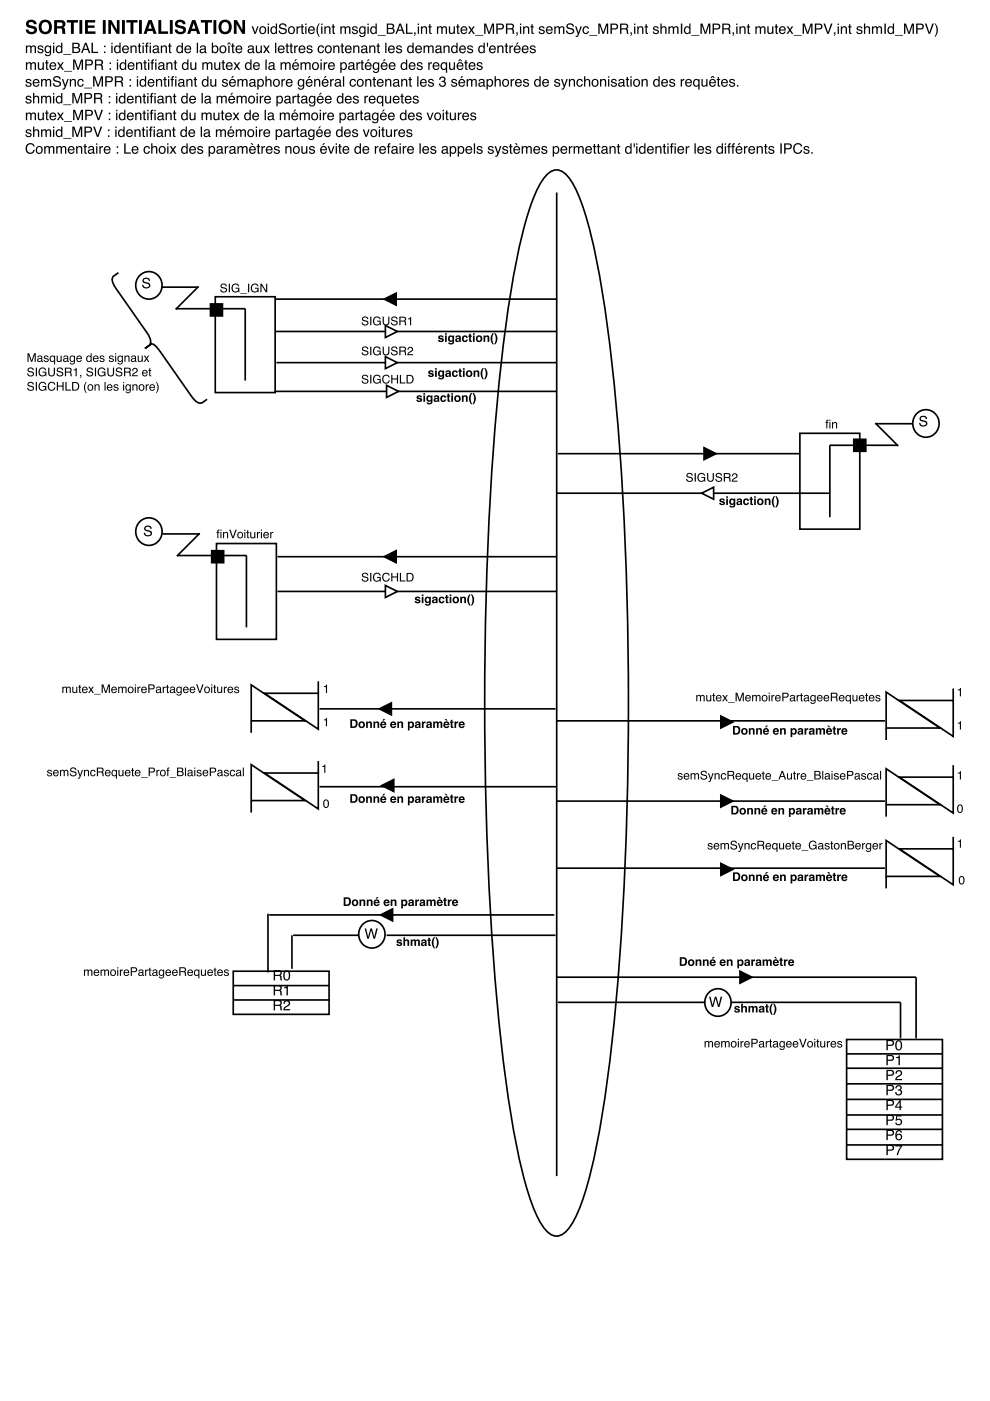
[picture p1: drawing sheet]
<svg xmlns="http://www.w3.org/2000/svg" width="210mm" height="297mm" viewBox="0 0 210 297" stroke-linecap="round" stroke-linejoin="round" font-family="sans-serif">
<path d="M115.9 37.1a2.59 2.59 0 0 1 4.2 0 20.7 20.7 0 0 1 3.8 7.8 192.8 192.8 0 0 1 6.2 35.1 752.8 752.8 0 0 1 0 138.1 192.8 192.8 0 0 1-6.2 35.1 20.7 20.7 0 0 1-3.8 7.8 2.59 2.59 0 0 1-4.2 0 20.7 20.7 0 0 1-3.8-7.8 192.8 192.8 0 0 1-6.2-35.1 752.8 752.8 0 0 1 0-138.1 192.8 192.8 0 0 1 6.2-35.1 20.7 20.7 0 0 1 3.8-7.8zM118 40.8v208.6M58.9 118h59.1M81.5 118l2.5-1.2v2.5zM58.9 125.4h59.1" fill="none" stroke="#000" stroke-width=".35"/>
<path d="M81.5 118l2.5-1.2v2.5z" fill="#000"/>
<path d="M81.7 124.1l2.6 1.3-2.6 1.3z" fill="#fff"/>
<path d="M58.3 63.4h59.7M58.6 76.9h59.4M81.5 63.4l2.5-1.2v2.5zM81.7 124.1l2.6 1.3-2.6 1.3z" fill="none" stroke="#000" stroke-width=".35"/>
<path d="M81.5 63.4l2.5-1.2v2.5z" fill="#000"/>
<path d="M81.7 75.6l2.6 1.3-2.6 1.3z" fill="#fff"/>
<path d="M81.7 75.6l2.6 1.3-2.6 1.3zM58.3 83h59.7" fill="none" stroke="#000" stroke-width=".35"/>
<path d="M82 81.7l2.5 1.3-2.5 1.3z" fill="#fff"/>
<path d="M58.3 70.3h59.7M82 81.7l2.5 1.3-2.5 1.3z" fill="none" stroke="#000" stroke-width=".35"/>
<path d="M81.7 69l2.6 1.3-2.6 1.3z" fill="#fff"/>
<g fill="none" stroke="#000" stroke-width=".35">
<path d="M25.1 57.8l-.9 .7a1.15 1.15 0 0 0-.3 1.5l.8 1.2 6.4 9.3a2.58 2.58 0 0 1 .7 2.6l-1.1 .8 1.3-.9a1.03 1.03 0 0 1 1.2 .6l7.3 10.3a2.8 2.8 0 0 0 2.1 1.6l1.3-.8M29.8 58.2a2.84 2.84 0 0 1 3.8 .4 2.84 2.84 0 0 1 0 3.8 2.84 2.84 0 0 1-3.8 .4 3 3 0 0 1 0-4.6zM34.2 60.9h7.9M37.3 65.5h8.1M42.1 60.7l-4.9 4.9M44.6 64.4h2.6v2.6h-2.6zM45.6 62.9h12.7v20.3h-12.7zM45.6 65.5h6.4v15.2M81.7 69l2.6 1.3-2.6 1.3zM118.3 96.2h51.3M169.6 91.9h12.7v20.3h-12.7zM182.3 94.4h-6.4v15.3"/>
<path d="M194.6 87.5a2.84 2.84 0 0 1 3.8 .4 2.84 2.84 0 0 1 0 3.8 2.84 2.84 0 0 1-3.8 .4 3 3 0 0 1 0-4.6zM118 104.6h57.9M49.5 205.9h20.3v9.2h-20.3zM49.5 212h20.3M49.5 209h20.3M179.5 220.4h20.3v25.4h-20.3zM179.5 223.4h20.3M179.5 226.5h20.3M179.5 229.8h20.3M179.5 233.1h20.3M179.5 236.4h20.3M179.5 239.4h20.3"/>
<path d="M179.5 242.7h20.3"/>
</g>
<g fill="#000">
<path d="M30.4 59a.86 .86 0 0 1 1.4 .6h-.3a.51 .51 0 0 0-.5-.5 .51 .51 0 0 0-.5 .5l.3 .2a.84 .84 0 0 1 1 .9 .93 .93 0 0 1-.9 .5 .93 .93 0 0 1-.8-.8h.3a.58 .58 0 0 0 .6 .5 .58 .58 0 0 0 .6-.5l-.5-.2a.67 .67 0 0 1-.8-.3 .67 .67 0 0 1 .1-.9zM44.6 64.4h2.6v2.6h-2.6zM195.2 88.3a.86 .86 0 0 1 1.4 .5h-.3a.51 .51 0 0 0-.6-.4 .51 .51 0 0 0-.4 .5l.2 .2a.84 .84 0 0 1 1.1 .9 .93 .93 0 0 1-1 .4 .93 .93 0 0 1-.7-.7h.3a.58 .58 0 0 0 .5 .5 .58 .58 0 0 0 .6-.5l-.4-.3a.67 .67 0 0 1-.8-.2 .67 .67 0 0 1 .1-.9z"/>
<path d="M5.5 9.7h.3v.2a.52 .52 0 0 1 .9 0 .53 .53 0 0 1 .6-.3 .53 .53 0 0 1 .3 .6v1h-.2l-.1-1.2-.2-.1-.4 .2v1.1h-.3v-1a.36 .36 0 0 0-.4-.3 .36 .36 0 0 0-.2 .5v.8h-.3zM8.1 9.8a.64 .64 0 0 1 1.1 .3h-.3a.34 .34 0 0 0-.3-.3 .34 .34 0 0 0-.3 .3v.1a.76 .76 0 0 1 .9 .8 .69 .69 0 0 1-.7 .3 .69 .69 0 0 1-.6-.6h.3a.39 .39 0 0 0 .4 .4 .39 .39 0 0 0 .4-.4h-.1a.76 .76 0 0 1-.9-.8zM9.6 9.8l.5-.2 .5 .3v-.2h.2v1.4a.7 .7 0 0 1-.5 .8 .7 .7 0 0 1-.8-.5h.3a.46 .46 0 0 0 .6 .2 .46 .46 0 0 0 .2-.6 .69 .69 0 0 1-.9 .1 .69 .69 0 0 1-.2-.9zM9.9 10a.56 .56 0 0 0-.2 .7 .56 .56 0 0 0 .7 .2 .56 .56 0 0 0 .2-.7 .56 .56 0 0 0-.7-.2zM11.2 9.7h.3v1.5h-.3zM11.2 9.1h.3v.3h-.3zM12.2 10a.55 .55 0 0 0-.1 .8 .55 .55 0 0 0 .7 .1 .55 .55 0 0 0 .2-.7 .55 .55 0 0 0-.8-.2zM12.1 9.7l.6-.1 .3 .3v-.8h.2v2.1h-.2v-.2a.73 .73 0 0 1-1 .1 .73 .73 0 0 1-.1-1zM13.4 11.5h1.7v.1h-1.7zM15.6 9.3v.7h.6a.35 .35 0 0 0 .4-.4 .35 .35 0 0 0-.4-.3zM15.6 10.2v.8h.7a.4 .4 0 0 0 .4-.4 .4 .4 0 0 0-.5-.4zM15.3 9.1h1a.54 .54 0 0 1 .6 .3 .54 .54 0 0 1-.3 .7 .62 .62 0 0 1 .4 .7 .62 .62 0 0 1-.7 .4h-1zM18.2 9.4l-.4 1h.7zM18 9.1h.3l.8 2.1h-.3l-.2-.6h-.9l-.2 .6h-.3zM19.4 9.1h.3v1.9h1.1v.2h-1.4zM22.1 9.7h.3v.3h-.3zM22.1 10.9h.3v.3h-.3zM23.6 9.7h.3v1.5h-.3zM23.6 9.1h.3v.3h-.3zM24.6 10a.55 .55 0 0 0-.1 .8 .55 .55 0 0 0 .7 .1 .55 .55 0 0 0 .1-.7 .55 .55 0 0 0-.7-.2zM24.5 9.7l.5-.1 .3 .3v-.8h.3v2.1h-.3v-.2a.73 .73 0 0 1-1 .1 .73 .73 0 0 1-.1-1zM26.1 9.9a.73 .73 0 0 1 .9-.2 .73 .73 0 0 1 .3 .8h-1.1a.45 .45 0 0 0 .3 .6 .45 .45 0 0 0 .6-.4h.2a.78 .78 0 0 1-1.1 .5 .78 .78 0 0 1-.2-1.2zM26.3 10l-.1 .3h.9l-.3-.4zM27.7 9.7h.2v.2a.57 .57 0 0 1 .7-.3 .57 .57 0 0 1 .4 .6v1h-.3v-1a.39 .39 0 0 0-.5-.3 .39 .39 0 0 0-.3 .5v.8h-.2zM29.4 9.2h.3v.5h.2v.2h-.2v1l.2 .1v.2h-.3l-.2-.1v-1.2h-.2v-.2h.2zM30.2 9.7h.3v1.5h-.3zM30.2 9.1h.3v.3h-.3zM31 9.2l.5-.2v.3l-.3 .2v.2h.3v.2h-.3v1.3h-.3v-1.3h-.2v-.2h.2zM31.7 9.7h.3v1.5h-.3zM31.7 9.1h.3v.3h-.3zM32.6 10.7a.38 .38 0 0 0 .5 .3 .38 .38 0 0 0 .2-.5zM32.5 9.8a.71 .71 0 0 1 1.2 .3v.9l.1 .1-.1 .2a.45 .45 0 0 0-.7 0 .49 .49 0 0 1-.7-.4 .49 .49 0 0 1 .5-.6l.6-.1a.36 .36 0 0 0-.4-.4 .36 .36 0 0 0-.3 .3h-.3zM34.1 9.7h.2v.2a.57 .57 0 0 1 .7-.3 .57 .57 0 0 1 .4 .6v1h-.3v-1a.39 .39 0 0 0-.5-.3 .39 .39 0 0 0-.2 .5v.8h-.3zM35.8 9.2h.3v.5h.3v.2h-.3v1l.3 .1v.2h-.4l-.1-.1-.1-1.2h-.2v-.2h.2zM37.8 10a.55 .55 0 0 0-.1 .8 .55 .55 0 0 0 .7 .1 .55 .55 0 0 0 .1-.7 .55 .55 0 0 0-.7-.2zM37.7 9.7l.5-.1 .3 .3v-.8h.3v2.1h-.3v-.2a.73 .73 0 0 1-1 .1 .73 .73 0 0 1-.1-1zM39.3 9.9a.73 .73 0 0 1 .9-.2 .73 .73 0 0 1 .3 .8h-1.1a.45 .45 0 0 0 .3 .6 .45 .45 0 0 0 .6-.4h.2a.78 .78 0 0 1-1.1 .5 .78 .78 0 0 1-.2-1.2zM39.5 10l-.1 .3h.9l-.3-.4zM41.7 9.1h.3v2.1h-.3zM42.6 10.7a.38 .38 0 0 0 .5 .3 .38 .38 0 0 0 .2-.5zM42.5 9.8a.71 .71 0 0 1 1.1 .3v.9l.2 .1-.1 .2a.45 .45 0 0 0-.7 0 .49 .49 0 0 1-.7-.4 .49 .49 0 0 1 .5-.6l.6-.1a.36 .36 0 0 0-.4-.4 .36 .36 0 0 0-.4 .3h-.2zM44.9 9.1h.3v.7a.7 .7 0 0 1 .9 0 .7 .7 0 0 1 .2 .9 .63 .63 0 0 1-.4 .6 .63 .63 0 0 1-.7-.3v.2h-.3zM45.3 10a.55 .55 0 0 0-.1 .7 .55 .55 0 0 0 .7 .2 .56 .56 0 0 0 .1-.7 .56 .56 0 0 0-.7-.2zM46.9 10a.56 .56 0 0 0 0 .8 .56 .56 0 0 0 .7 .1 .55 .55 0 0 0 .1-.8 .55 .55 0 0 0-.8-.1zM46.7 9.8a.78 .78 0 0 1 1.1 .1 .78 .78 0 0 1-.1 1.2 .78 .78 0 0 1-1.1-.2l-.1-.7zM48.4 9.7h.3v1.5h-.3zM48.4 9h.3l.3 .4h-.2l-.2-.2-.2 .2h-.3zM49.2 9.2h.3v.5h.2v.2h-.2v1l.2 .1v.2h-.3l-.2-.1v-1.2h-.2v-.2h.2zM50.1 9.9a.73 .73 0 0 1 .9-.2 .73 .73 0 0 1 .4 .8h-1.2a.45 .45 0 0 0 .3 .6 .45 .45 0 0 0 .6-.4h.3a.78 .78 0 0 1-1.2 .5 .78 .78 0 0 1-.2-1.2zM50.3 10l-.1 .3h.9l-.3-.4zM52.8 10.7a.38 .38 0 0 0 .5 .3 .38 .38 0 0 0 .2-.5zM52.6 9.8a.71 .71 0 0 1 1.2 .3v.9l.2 .1-.2 .2a.45 .45 0 0 0-.6 0 .49 .49 0 0 1-.7-.4 .49 .49 0 0 1 .5-.6l.5-.1a.36 .36 0 0 0-.3-.4 .36 .36 0 0 0-.4 .3h-.2zM54.2 9.7h.3v1a.41 .41 0 0 0 .6 .3 .41 .41 0 0 0 .2-.6v-.7h.2v1.5h-.2v-.2a.55 .55 0 0 1-.7 .3 .55 .55 0 0 1-.4-.6zM55.8 9.7h.3l.4 .5 .4-.5h.3l-.5 .7 .5 .8h-.3l-.4-.6-.4 .6h-.3l.5-.8zM58.3 9.1h.3v2.1h-.3zM59.1 9.9a.73 .73 0 0 1 .9-.2 .73 .73 0 0 1 .3 .8h-1.1a.45 .45 0 0 0 .3 .6 .45 .45 0 0 0 .6-.4h.2a.78 .78 0 0 1-1.1 .5 .78 .78 0 0 1-.2-1.2zM59.3 10l-.1 .3h.9l-.3-.4zM60.7 9.2h.3v.5h.3v.2h-.3v1l.3 .1v.2h-.4l-.2-.1v-1.2h-.2v-.2h.2zM61.6 9.2h.2v.5h.3v.2h-.3v1l.3 .1v.2h-.4l-.1-.1v-1.2h-.2v-.2h.2zM62.4 9.7h.2v.2l.6-.3v.3h-.3l-.2 .3-.1 1h-.2zM63.5 9.9a.73 .73 0 0 1 .9-.2 .73 .73 0 0 1 .3 .8h-1.1a.45 .45 0 0 0 .3 .6 .45 .45 0 0 0 .6-.4h.2a.78 .78 0 0 1-1.1 .5 .78 .78 0 0 1-.2-1.2zM63.7 10l-.1 .3h.9l-.3-.4zM65.2 9.8a.64 .64 0 0 1 1 .3h-.2a.34 .34 0 0 0-.4-.3 .34 .34 0 0 0-.3 .3l.1 .1a.76 .76 0 0 1 .9 .8 .69 .69 0 0 1-.8 .3 .69 .69 0 0 1-.5-.6h.2a.39 .39 0 0 0 .4 .4 .39 .39 0 0 0 .4-.4h-.1a.76 .76 0 0 1-.8-.8zM67.5 9.8a.65 .65 0 0 1 .7-.2 .65 .65 0 0 1 .5 .6h-.3a.44 .44 0 0 0-.5-.3 .44 .44 0 0 0-.3 .6 .42 .42 0 0 0 .3 .6 .42 .42 0 0 0 .5-.4h.3a.72 .72 0 0 1-.9 .6 .72 .72 0 0 1-.4-1.1zM69.2 10a.56 .56 0 0 0 0 .8 .56 .56 0 0 0 .8 .1 .55 .55 0 0 0 0-.8 .55 .55 0 0 0-.8-.1zM69.1 9.8a.78 .78 0 0 1 1.1 .1 .78 .78 0 0 1-.2 1.2 .78 .78 0 0 1-1.1-.2v-.7zM70.7 9.7h.2v.2a.57 .57 0 0 1 .7-.3 .57 .57 0 0 1 .4 .6v1h-.3v-1a.39 .39 0 0 0-.5-.3 .39 .39 0 0 0-.3 .5v.8h-.2zM72.4 9.2h.3v.5h.2v.2h-.2v1l.2 .1v.2h-.3l-.2-.1v-1.2h-.2v-.2h.2zM73.3 9.9a.73 .73 0 0 1 .9-.2 .73 .73 0 0 1 .4 .8h-1.2a.45 .45 0 0 0 .3 .6 .45 .45 0 0 0 .6-.4h.2a.78 .78 0 0 1-1.1 .5 .78 .78 0 0 1-.2-1.2zM73.5 10l-.1 .3h.9l-.3-.4zM74.9 9.7h.3v.2a.57 .57 0 0 1 .6-.3 .57 .57 0 0 1 .4 .6v1h-.3v-1a.39 .39 0 0 0-.5-.3 .39 .39 0 0 0-.2 .5v.8h-.3zM76.8 10.7a.38 .38 0 0 0 .5 .3 .38 .38 0 0 0 .2-.5zM76.7 9.8a.71 .71 0 0 1 1.1 .3l.1 .9 .1 .1-.1 .2a.45 .45 0 0 0-.7 0 .49 .49 0 0 1-.7-.4 .49 .49 0 0 1 .5-.6l.6-.1a.36 .36 0 0 0-.4-.4 .36 .36 0 0 0-.4 .3h-.2zM78.3 9.7h.2v.2a.57 .57 0 0 1 .7-.3 .57 .57 0 0 1 .4 .6v1h-.3v-1a.39 .39 0 0 0-.5-.3 .39 .39 0 0 0-.2 .5v.8h-.3zM80 9.2h.3v.5h.3v.2h-.3v1l.3 .1v.2h-.4l-.1-.1-.1-1.2h-.2v-.2h.2zM81.7 9.1h.2v2.1h-.2zM82.5 9.9a.73 .73 0 0 1 .9-.2 .73 .73 0 0 1 .3 .8h-1.2a.45 .45 0 0 0 .4 .6 .45 .45 0 0 0 .5-.4h.3a.78 .78 0 0 1-1.1 .5 .78 .78 0 0 1-.2-1.2zM82.7 10l-.1 .3h.8l-.3-.4zM84.2 9.8a.64 .64 0 0 1 1 .3h-.2a.34 .34 0 0 0-.4-.3 .34 .34 0 0 0-.3 .3l.1 .1a.76 .76 0 0 1 .8 .8 .69 .69 0 0 1-.7 .3 .69 .69 0 0 1-.6-.6h.3a.39 .39 0 0 0 .4 .4 .39 .39 0 0 0 .4-.4h-.1a.76 .76 0 0 1-.9-.8zM86.7 10a.55 .55 0 0 0-.1 .8 .55 .55 0 0 0 .7 .1 .55 .55 0 0 0 .1-.7 .55 .55 0 0 0-.7-.2zM86.6 9.7l.6-.1 .3 .3v-.8h.2v2.1h-.2v-.2a.73 .73 0 0 1-1.1 .1 .73 .73 0 0 1 0-1zM88.2 9.9a.73 .73 0 0 1 .9-.2 .73 .73 0 0 1 .4 .8h-1.2a.45 .45 0 0 0 .3 .6 .45 .45 0 0 0 .6-.4h.2a.78 .78 0 0 1-1.1 .5 .78 .78 0 0 1-.2-1.2zM88.4 10l-.1 .3h.9l-.3-.4zM89.8 9.7h.3v.2a.52 .52 0 0 1 .9 0 .53 .53 0 0 1 .6-.3 .53 .53 0 0 1 .3 .6v1h-.2l-.1-1.2-.2-.1-.4 .2v1.1h-.3v-1a.36 .36 0 0 0-.4-.3 .36 .36 0 0 0-.2 .5v.8h-.3zM92.6 10.7a.38 .38 0 0 0 .5 .3 .38 .38 0 0 0 .2-.5zM92.4 9.8a.71 .71 0 0 1 1.2 .3v.9l.2 .1-.2 .2a.45 .45 0 0 0-.7 0 .49 .49 0 0 1-.6-.4 .49 .49 0 0 1 .5-.6l.5-.1a.36 .36 0 0 0-.3-.4 .36 .36 0 0 0-.4 .3h-.3zM94 9.7h.3v.2a.57 .57 0 0 1 .6-.3 .57 .57 0 0 1 .4 .6v1h-.2v-1a.39 .39 0 0 0-.5-.3 .39 .39 0 0 0-.3 .5v.8h-.3zM96 10a.55 .55 0 0 0-.1 .8 .55 .55 0 0 0 .8 .1 .55 .55 0 0 0 .1-.7 .55 .55 0 0 0-.8-.2zM95.9 9.7l.6-.1 .3 .3v-.8h.2v2.1h-.2v-.2a.73 .73 0 0 1-1 .1 .73 .73 0 0 1-.1-1zM97.5 9.9a.73 .73 0 0 1 .9-.2 .73 .73 0 0 1 .4 .8h-1.2a.45 .45 0 0 0 .4 .6 .45 .45 0 0 0 .5-.4h.3a.78 .78 0 0 1-1.1 .5 .78 .78 0 0 1-.3-1.2zM97.8 10l-.2 .3h.9l-.3-.4zM99.2 9.8a.64 .64 0 0 1 1.1 .3h-.3a.34 .34 0 0 0-.3-.3 .34 .34 0 0 0-.3 .3v.1a.76 .76 0 0 1 .9 .8 .69 .69 0 0 1-.7 .3 .69 .69 0 0 1-.6-.6h.3a.39 .39 0 0 0 .4 .4 .39 .39 0 0 0 .3-.4 .76 .76 0 0 1-.9-.8zM101.8 10a.55 .55 0 0 0-.1 .8 .55 .55 0 0 0 .7 .1 .55 .55 0 0 0 .1-.7 .55 .55 0 0 0-.7-.2zM101.7 9.7l.5-.1 .3 .3v-.8h.3v2.1h-.3v-.2a.73 .73 0 0 1-1 .1 .73 .73 0 0 1 0-1zM103.2 9.1h.3l-.1 .8h-.1zM103.9 9.9a.73 .73 0 0 1 .9-.2 .73 .73 0 0 1 .3 .8h-1.1a.45 .45 0 0 0 .3 .6 .45 .45 0 0 0 .5-.4h.3a.78 .78 0 0 1-1.1 .5 .78 .78 0 0 1-.2-1.2zM104.1 10l-.1 .3h.8l-.2-.4zM105.5 9.7h.2v.2a.57 .57 0 0 1 .7-.3 .57 .57 0 0 1 .4 .6v1h-.3v-1a.39 .39 0 0 0-.5-.3 .39 .39 0 0 0-.3 .5v.8h-.2zM107.2 9.2h.3v.5h.2v.2h-.2v1l.2 .1v.2h-.3l-.2-.1v-1.2h-.2v-.2h.2zM108 9.7h.3v.2l.5-.3v.3h-.3l-.2 .3v1h-.3zM109.1 9.9a.73 .73 0 0 1 .9-.2 .73 .73 0 0 1 .4 .8h-1.2a.45 .45 0 0 0 .3 .6 .45 .45 0 0 0 .6-.4h.2a.78 .78 0 0 1-1.1 .5 .78 .78 0 0 1-.2-1.2zM109.3 10l-.1 .3h.9l-.3-.4zM109.6 9h.4l-.4 .4h-.2zM110.8 9.9a.73 .73 0 0 1 .9-.2 .73 .73 0 0 1 .4 .8h-1.2a.45 .45 0 0 0 .3 .6 .45 .45 0 0 0 .6-.4h.2a.78 .78 0 0 1-1.1 .5 .78 .78 0 0 1-.2-1.2zM111 10l-.1 .3h.9l-.3-.4zM112.5 9.8a.64 .64 0 0 1 1.1 .3h-.3a.34 .34 0 0 0-.3-.3 .34 .34 0 0 0-.4 .3l.1 .1a.76 .76 0 0 1 .9 .8 .69 .69 0 0 1-.8 .3 .69 .69 0 0 1-.5-.6h.3a.39 .39 0 0 0 .3 .4 .39 .39 0 0 0 .4-.4 .76 .76 0 0 1-.9-.8z"/>
<path d="M5.5 13.2h.3v.2a.52 .52 0 0 1 .9 0 .53 .53 0 0 1 .6-.2 .53 .53 0 0 1 .3 .5v1.1h-.2l-.1-1.2-.2-.2-.4 .3v1.1h-.3v-1a.36 .36 0 0 0-.4-.4 .36 .36 0 0 0-.2 .6v.8h-.3zM8 13.2h.3v1.1a.41 .41 0 0 0 .5 .3 .41 .41 0 0 0 .2-.6v-.8h.3v1.6h-.3l.1-.2a.55 .55 0 0 1-.7 .2 .55 .55 0 0 1-.4-.5zM9.8 12.8h.2v.4h.3v.2h-.3v1.1l.3 .1v.2h-.4l-.1-.2v-1.2h-.2v-.2h.2zM10.7 13.4a.73 .73 0 0 1 .9-.1 .73 .73 0 0 1 .3 .8h-1.1a.45 .45 0 0 0 .3 .5 .45 .45 0 0 0 .5-.3h.3a.78 .78 0 0 1-1.1 .5 .78 .78 0 0 1-.2-1.2zM10.9 13.5l-.1 .4h.9l-.3-.5zM12.1 13.2h.4l.3 .6 .4-.6h.3l-.5 .8 .5 .8h-.3l-.4-.6-.4 .6h-.3l.5-.8zM13.6 15h1.7v.2h-1.7zM15.5 12.6h.4l.7 1.9 .6-1.9h.4v2.2h-.3v-1.8l-.6 1.8h-.3l-.6-1.8v1.8h-.3zM18.1 12.6h1a.63 .63 0 0 1 .6 .6 .63 .63 0 0 1-.6 .7h-.7v.9h-.3zM18.4 12.9v.7h.6a.38 .38 0 0 0 .4-.4 .38 .38 0 0 0-.4-.3zM20.4 12.9v.7h.7a.38 .38 0 0 0 .4-.3 .38 .38 0 0 0-.4-.4zM20.1 12.6a1.88 1.88 0 0 1 1.6 .2l.1 .6-.3 .3 .3 .3 .1 .8h-.3l-.1-.8-.4-.1h-.7v.9h-.3zM23.2 13.2h.3v.4h-.3zM23.2 14.5h.3v.3h-.3zM24.8 13.2h.3v1.6h-.3zM24.8 12.6h.3v.3h-.3zM25.8 13.6a.55 .55 0 0 0-.1 .7 .55 .55 0 0 0 .7 .2 .55 .55 0 0 0 .1-.8 .55 .55 0 0 0-.7-.1zM25.7 13.3l.5-.1 .3 .2v-.8h.3v2.2h-.3v-.2a.73 .73 0 0 1-1 0 .73 .73 0 0 1-.1-1zM27.3 13.4a.73 .73 0 0 1 .9-.1 .73 .73 0 0 1 .3 .8h-1.2a.45 .45 0 0 0 .4 .5 .45 .45 0 0 0 .5-.3h.3a.78 .78 0 0 1-1.1 .5 .78 .78 0 0 1-.2-1.2zM27.5 13.5l-.1 .4h.8l-.2-.5zM28.8 13.2h.3v.2a.57 .57 0 0 1 .7-.2 .57 .57 0 0 1 .3 .6v1h-.2v-1a.39 .39 0 0 0-.5-.4 .39 .39 0 0 0-.3 .6v.8h-.3zM30.6 12.8h.3v.4h.2v.2h-.2v1.1l.2 .1v.2h-.3l-.2-.2v-1.2h-.2v-.2h.2zM31.4 13.2h.3v1.6h-.3zM31.4 12.6h.3v.3h-.3zM32.2 12.7l.5-.1v.2l-.3 .2v.2h.3v.2h-.3v1.4h-.3v-1.4h-.2v-.2h.2zM32.9 13.2h.3v1.6h-.3zM32.9 12.6h.3v.3h-.3zM33.8 14.2a.38 .38 0 0 0 .5 .4 .38 .38 0 0 0 .2-.6zM33.7 13.4a.71 .71 0 0 1 1.1 .2v1h.2l-.1 .2a.45 .45 0 0 0-.7 0 .49 .49 0 0 1-.7-.3 .49 .49 0 0 1 .5-.6l.6-.1a.36 .36 0 0 0-.4-.4 .36 .36 0 0 0-.4 .3h-.2zM35.3 13.2h.2v.2a.57 .57 0 0 1 .7-.2 .57 .57 0 0 1 .4 .6v1h-.3v-1a.39 .39 0 0 0-.5-.4 .39 .39 0 0 0-.3 .6v.8h-.2zM37 12.8h.3v.4h.2v.2h-.2v1.1l.2 .1v.2h-.3l-.2-.2v-1.2h-.2v-.2h.2zM39 13.6a.55 .55 0 0 0-.1 .7 .55 .55 0 0 0 .7 .2 .55 .55 0 0 0 .1-.8 .55 .55 0 0 0-.7-.1zM38.9 13.3l.5-.1 .3 .2v-.8h.3v2.2h-.3v-.2a.73 .73 0 0 1-1 0 .73 .73 0 0 1-.1-1zM40.3 13.2h.3v1.1a.41 .41 0 0 0 .6 .3 .41 .41 0 0 0 .2-.6v-.8h.2v1.6h-.2v-.2a.55 .55 0 0 1-.6 .2 .55 .55 0 0 1-.5-.5zM42.9 13.2h.3v.2a.52 .52 0 0 1 .9 0 .53 .53 0 0 1 .6-.2 .53 .53 0 0 1 .3 .5v1.1h-.2l-.1-1.2-.2-.2-.4 .3v1.1h-.3v-1a.36 .36 0 0 0-.4-.4 .36 .36 0 0 0-.2 .6v.8h-.3zM45.4 13.2h.3v1.1a.41 .41 0 0 0 .5 .3 .41 .41 0 0 0 .2-.6v-.8h.3v1.6h-.2v-.2a.55 .55 0 0 1-.7 .2 .55 .55 0 0 1-.4-.5zM47.2 12.8h.2v.4h.3v.2h-.3v1.1l.3 .1v.2h-.4l-.1-.2v-1.2h-.2v-.2h.2zM48.1 13.4a.73 .73 0 0 1 .9-.1 .73 .73 0 0 1 .3 .8h-1.1a.45 .45 0 0 0 .3 .5 .45 .45 0 0 0 .6-.3h.2a.78 .78 0 0 1-1.1 .5 .78 .78 0 0 1-.2-1.2zM48.3 13.5l-.1 .4h.9l-.3-.5zM49.5 13.2h.4l.3 .6 .4-.6h.3l-.5 .8 .5 .8h-.3l-.4-.6-.4 .6h-.3l.5-.8zM52.3 13.6a.55 .55 0 0 0-.1 .7 .55 .55 0 0 0 .8 .2 .55 .55 0 0 0 .1-.8 .55 .55 0 0 0-.8-.1zM52.2 13.3l.6-.1 .3 .2v-.8h.2v2.2h-.2v-.2a.73 .73 0 0 1-1 0 .73 .73 0 0 1-.1-1zM53.8 13.4a.73 .73 0 0 1 .9-.1 .73 .73 0 0 1 .4 .8h-1.2a.45 .45 0 0 0 .4 .5 .45 .45 0 0 0 .5-.3h.3a.78 .78 0 0 1-1.1 .5 .78 .78 0 0 1-.3-1.2zM54.1 13.5l-.2 .4h.9l-.3-.5zM56.3 12.6h.2v2.2h-.2zM57.2 14.2a.38 .38 0 0 0 .5 .4 .38 .38 0 0 0 .2-.6zM57 13.4a.71 .71 0 0 1 1.2 .2v1h.2l-.2 .2a.45 .45 0 0 0-.7 0 .49 .49 0 0 1-.6-.3 .49 .49 0 0 1 .5-.6l.5-.1a.36 .36 0 0 0-.3-.4 .36 .36 0 0 0-.4 .3h-.2zM59.5 13.2h.2v.2a.52 .52 0 0 1 .9 0 .53 .53 0 0 1 .7-.2 .53 .53 0 0 1 .3 .5v1.1h-.3v-1.2l-.2-.2-.4 .3v1.1h-.3v-1a.36 .36 0 0 0-.4-.4 .36 .36 0 0 0-.2 .6v.8h-.3zM62.1 13.4a.73 .73 0 0 1 .9-.1 .73 .73 0 0 1 .4 .8h-1.2a.45 .45 0 0 0 .4 .5 .45 .45 0 0 0 .5-.3h.3a.78 .78 0 0 1-1.1 .5 .78 .78 0 0 1-.3-1.2zM62.4 13.5l-.2 .4h.9l-.3-.5zM62.7 12.6h.3l-.4 .4h-.2zM63.7 13.2h.3v.2a.52 .52 0 0 1 .9 0 .53 .53 0 0 1 .6-.2 .53 .53 0 0 1 .4 .5v1.1h-.3v-1.2l-.3-.2-.4 .3v1.1h-.3v-1a.36 .36 0 0 0-.4-.4 .36 .36 0 0 0-.2 .6v.8h-.3zM66.5 13.6a.56 .56 0 0 0 0 .8 .56 .56 0 0 0 .7 0 .55 .55 0 0 0 .1-.8 .55 .55 0 0 0-.8 0zM66.3 13.4a.78 .78 0 0 1 1.2 .1 .78 .78 0 0 1-.2 1.1 .78 .78 0 0 1-1.1-.1v-.7zM67.9 13.2h.3v1.6h-.3zM67.9 12.6h.3v.3h-.3zM68.6 13.2h.3v.3l.5-.3v.3h-.3l-.2 .2v1.1h-.3zM69.8 13.4a.73 .73 0 0 1 .8-.1 .73 .73 0 0 1 .4 .8h-1.2a.45 .45 0 0 0 .4 .5 .45 .45 0 0 0 .5-.3h.3a.78 .78 0 0 1-1.1 .5 .78 .78 0 0 1-.3-1.2zM70 13.5l-.2 .4h.9l-.3-.5zM72.6 13.5a.56 .56 0 0 0-.2 .8 .56 .56 0 0 0 .8 .2 .56 .56 0 0 0 .1-.8 .56 .56 0 0 0-.7-.2zM72.2 13.2h.2v.2a.7 .7 0 0 1 1-.1 .7 .7 0 0 1 .1 1 .62 .62 0 0 1-.4 .5 .62 .62 0 0 1-.7-.2v.8h-.2zM74.1 14.2a.38 .38 0 0 0 .5 .4 .38 .38 0 0 0 .2-.6zM74 13.4a.71 .71 0 0 1 1.1 .2v1h.2l-.1 .2a.45 .45 0 0 0-.7 0 .49 .49 0 0 1-.7-.3 .49 .49 0 0 1 .5-.6l.5-.1a.36 .36 0 0 0-.3-.4 .36 .36 0 0 0-.4 .3h-.2zM75.6 13.2h.2v.3l.5-.3v.3h-.2l-.2 .2-.1 1.1h-.2zM76.6 12.8h.3v.4h.3v.2h-.3v1.1l.3 .1v.2h-.4l-.2-.2v-1.2h-.2v-.2h.2zM77.5 13.4a.73 .73 0 0 1 .9-.1 .73 .73 0 0 1 .4 .8h-1.2a.45 .45 0 0 0 .4 .5 .45 .45 0 0 0 .5-.3h.3a.78 .78 0 0 1-1.1 .5 .78 .78 0 0 1-.3-1.2zM77.8 13.5l-.2 .4h.9l-.3-.5zM78.1 12.6h.3l-.4 .4h-.2zM79.2 13.4l.5-.2 .5 .2v-.2h.2v1.5a.7 .7 0 0 1-.5 .8 .7 .7 0 0 1-.8-.5h.2a.46 .46 0 0 0 .6 .2 .46 .46 0 0 0 .2-.6 .69 .69 0 0 1-.9 .1 .69 .69 0 0 1-.2-.9zM79.4 13.5a.56 .56 0 0 0-.1 .8 .56 .56 0 0 0 .7 .2 .56 .56 0 0 0 .2-.8 .56 .56 0 0 0-.8-.2zM80.9 13.4a.73 .73 0 0 1 .9-.1 .73 .73 0 0 1 .4 .8h-1.2a.45 .45 0 0 0 .3 .5 .45 .45 0 0 0 .6-.3h.3a.78 .78 0 0 1-1.2 .5 .78 .78 0 0 1-.2-1.2zM81.1 13.5l-.1 .4h.9l-.3-.5zM81.4 12.6h.4l-.4 .4h-.2zM82.6 13.4a.73 .73 0 0 1 .9-.1 .73 .73 0 0 1 .4 .8h-1.2a.45 .45 0 0 0 .3 .5 .45 .45 0 0 0 .6-.3h.2a.78 .78 0 0 1-1.1 .5 .78 .78 0 0 1-.2-1.2zM82.8 13.5l-.1 .4h.9l-.3-.5zM85.3 13.6a.55 .55 0 0 0-.1 .7 .55 .55 0 0 0 .8 .2 .55 .55 0 0 0 .1-.8 .55 .55 0 0 0-.8-.1zM85.2 13.3l.6-.1 .3 .2v-.8h.2v2.2h-.2v-.2a.73 .73 0 0 1-1 0 .73 .73 0 0 1-.1-1zM86.9 13.4a.73 .73 0 0 1 .8-.1 .73 .73 0 0 1 .4 .8h-1.2a.45 .45 0 0 0 .4 .5 .45 .45 0 0 0 .5-.3h.3a.78 .78 0 0 1-1.1 .5 .78 .78 0 0 1-.3-1.2zM87.1 13.5l-.2 .4h.9l-.3-.5zM88.5 13.3a.64 .64 0 0 1 1.1 .4h-.3a.34 .34 0 0 0-.3-.3 .34 .34 0 0 0-.3 .3l.1 .1a.76 .76 0 0 1 .8 .7 .69 .69 0 0 1-.7 .4 .69 .69 0 0 1-.6-.6h.3a.39 .39 0 0 0 .4 .3 .39 .39 0 0 0 .4-.3l-.1-.1a.76 .76 0 0 1-.9-.7zM90.8 13.2h.3v.3l.5-.3v.3h-.3l-.2 .2v1.1h-.3zM91.9 13.4a.73 .73 0 0 1 .9-.1 .73 .73 0 0 1 .4 .8h-1.2a.45 .45 0 0 0 .4 .5 .45 .45 0 0 0 .5-.3h.3a.78 .78 0 0 1-1.2 .5 .78 .78 0 0 1-.2-1.2zM92.2 13.5l-.2 .4h.9l-.3-.5zM93.8 13.6a.53 .53 0 0 0-.1 .7 .53 .53 0 0 0 .8 .1 .53 .53 0 0 0 0-.7 .53 .53 0 0 0-.7-.1zM93.6 13.4l.5-.2 .5 .2v-.2h.2v2.2h-.3v-.8a.73 .73 0 0 1-1 0 .73 .73 0 0 1 0-1zM95.2 13.2h.3v1.1a.41 .41 0 0 0 .5 .3 .41 .41 0 0 0 .2-.6v-.8h.3v1.6h-.3v-.2a.55 .55 0 0 1-.6 .2 .55 .55 0 0 1-.4-.5zM97 13.4a.73 .73 0 0 1 .9-.1 .73 .73 0 0 1 .4 .8h-1.2a.45 .45 0 0 0 .3 .5 .45 .45 0 0 0 .6-.3h.2a.78 .78 0 0 1-1.1 .5 .78 .78 0 0 1-.2-1.2zM97.2 13.5l-.1 .4h.9l-.3-.5zM97.4 12.6h.3l.3 .4h-.2l-.2-.3-.2 .3h-.3zM98.6 12.8h.3v.4h.3v.2h-.3v1.1l.3 .1v.2h-.4l-.1-.2-.1-1.2h-.2v-.2h.2zM99.6 13.4a.73 .73 0 0 1 .8-.1 .73 .73 0 0 1 .4 .8h-1.2a.45 .45 0 0 0 .4 .5 .45 .45 0 0 0 .5-.3h.3a.78 .78 0 0 1-1.1 .5 .78 .78 0 0 1-.3-1.2zM99.8 13.5l-.2 .4h.9l-.3-.5zM101.2 13.3a.64 .64 0 0 1 1.1 .4h-.3a.34 .34 0 0 0-.3-.3 .34 .34 0 0 0-.3 .3l.1 .1a.76 .76 0 0 1 .8 .7 .69 .69 0 0 1-.7 .4 .69 .69 0 0 1-.6-.6h.3a.39 .39 0 0 0 .4 .3 .39 .39 0 0 0 .4-.3l-.1-.1a.76 .76 0 0 1-.9-.7z"/>
<path d="M5.6 16.9a.64 .64 0 0 1 1.1 .3h-.3a.34 .34 0 0 0-.3-.3 .34 .34 0 0 0-.4 .4h.1a.76 .76 0 0 1 .9 .8 .69 .69 0 0 1-.8 .3 .69 .69 0 0 1-.5-.5h.2a.39 .39 0 0 0 .4 .3 .39 .39 0 0 0 .4-.4h-.1a.76 .76 0 0 1-.8-.8zM7.1 17a.73 .73 0 0 1 .9-.2 .73 .73 0 0 1 .4 .8h-1.2a.45 .45 0 0 0 .4 .6 .45 .45 0 0 0 .5-.3h.3a.78 .78 0 0 1-1.2 .4 .78 .78 0 0 1-.2-1.2zM7.3 17.1l-.1 .3h.9l-.3-.4zM8.7 16.8h.3v.2a.52 .52 0 0 1 .9 0 .53 .53 0 0 1 .6-.2 .53 .53 0 0 1 .4 .5v1.1h-.3v-1.3l-.3-.1-.4 .2v1.2h-.3v-1.1a.36 .36 0 0 0-.4-.3 .36 .36 0 0 0-.2 .5v.9h-.3zM11.5 16.3a.86 .86 0 0 1 1.4 .5h-.3a.51 .51 0 0 0-.5-.4 .51 .51 0 0 0-.5 .5l.2 .1a.84 .84 0 0 1 1.1 1 .93 .93 0 0 1-1 .4 .93 .93 0 0 1-.7-.7h.3a.58 .58 0 0 0 .6 .5 .58 .58 0 0 0 .5-.6l-.4-.2a.67 .67 0 0 1-.8-.3 .67 .67 0 0 1 .1-.8zM13.1 16.8h.3l.4 1.3 .5-1.3h.3l-.7 1.7a.53 .53 0 0 1-.6 .5v-.3l.2 .1 .2-.4zM14.8 16.8h.3v.2a.57 .57 0 0 1 .6-.2 .57 .57 0 0 1 .4 .5v1.1h-.3v-1a.39 .39 0 0 0-.5-.4 .39 .39 0 0 0-.2 .5v.9h-.3zM16.6 17a.65 .65 0 0 1 .7-.3 .65 .65 0 0 1 .4 .6h-.2a.44 .44 0 0 0-.6-.3 .44 .44 0 0 0-.2 .6 .42 .42 0 0 0 .3 .6 .42 .42 0 0 0 .5-.4h.2a.72 .72 0 0 1-.9 .6 .72 .72 0 0 1-.4-1.1zM17.8 18.6h1.7v.1h-1.7zM19.7 16.2h.5l.6 1.8 .6-1.8h.4v2.2h-.2v-1.9l-.7 1.9h-.3l-.6-1.9v1.9h-.3zM22.3 16.2h1a.63 .63 0 0 1 .6 .6 .63 .63 0 0 1-.6 .6h-.7v1h-.3zM22.6 16.4v.8h.6a.38 .38 0 0 0 .4-.4 .38 .38 0 0 0-.4-.4zM24.6 16.4v.8h.7a.38 .38 0 0 0 .5-.4 .38 .38 0 0 0-.4-.4zM24.4 16.2a1.88 1.88 0 0 1 1.5 .2l.2 .5-.3 .4 .2 .2 .2 .9h-.4l-.1-.8-.4-.2h-.7v1h-.2zM27.5 16.8h.3v.3h-.3zM27.5 18h.3v.4h-.3zM29 16.8h.3v1.6h-.3zM29 16.2h.3v.3h-.3zM30 17.1a.55 .55 0 0 0-.1 .8 .55 .55 0 0 0 .7 .1 .55 .55 0 0 0 .1-.7 .55 .55 0 0 0-.7-.2zM29.9 16.8h.5l.3 .2v-.8h.3v2.2h-.3v-.3a.73 .73 0 0 1-1 .1 .73 .73 0 0 1 0-1zM31.5 17a.73 .73 0 0 1 .9-.2 .73 .73 0 0 1 .4 .8h-1.2a.45 .45 0 0 0 .3 .6 .45 .45 0 0 0 .6-.3h.2a.78 .78 0 0 1-1.1 .4 .78 .78 0 0 1-.2-1.2zM31.7 17.1l-.1 .3h.9l-.3-.4zM33.1 16.8h.2v.2a.57 .57 0 0 1 .7-.2 .57 .57 0 0 1 .4 .5v1.1h-.3v-1a.39 .39 0 0 0-.5-.4 .39 .39 0 0 0-.3 .5v.9h-.2zM34.8 16.3h.3v.5h.3v.2h-.3v1l.3 .1v.3h-.4l-.2-.2v-1.2h-.2v-.2h.2zM35.6 16.8h.3v1.6h-.3zM35.6 16.2h.3v.3h-.3zM36.4 16.3l.5-.2v.3l-.3 .2v.2h.3v.2h-.3v1.4h-.2v-1.4h-.3v-.2h.3zM37.1 16.8h.3v1.6h-.3zM37.1 16.2h.3v.3h-.3zM38 17.8a.38 .38 0 0 0 .5 .3 .38 .38 0 0 0 .2-.5zM37.9 16.9a.71 .71 0 0 1 1.2 .3v.9l.1 .1-.1 .2a.45 .45 0 0 0-.7 0 .49 .49 0 0 1-.7-.4 .49 .49 0 0 1 .5-.6l.6-.1a.36 .36 0 0 0-.3-.4 .36 .36 0 0 0-.4 .4h-.3zM39.5 16.8h.3v.2a.57 .57 0 0 1 .6-.2 .57 .57 0 0 1 .4 .5v1.1h-.3v-1a.39 .39 0 0 0-.4-.4 .39 .39 0 0 0-.3 .5v.9h-.3zM41.3 16.3h.2v.5h.3v.2h-.3v1l.3 .1v.3h-.4l-.1-.2v-1.2h-.3v-.2h.3zM43.2 17.1a.55 .55 0 0 0-.1 .8 .55 .55 0 0 0 .7 .1 .55 .55 0 0 0 .1-.7 .55 .55 0 0 0-.7-.2zM43.1 16.8h.5l.3 .2v-.8h.3v2.2h-.2v-.3a.73 .73 0 0 1-1.1 .1 .73 .73 0 0 1 0-1zM44.6 16.8h.3v1a.41 .41 0 0 0 .5 .4 .41 .41 0 0 0 .2-.7v-.7h.3v1.6h-.3v-.3a.55 .55 0 0 1-.6 .3 .55 .55 0 0 1-.4-.6zM47.2 16.9a.64 .64 0 0 1 1.1 .3h-.3a.34 .34 0 0 0-.3-.3 .34 .34 0 0 0-.3 .4 .76 .76 0 0 1 .9 .8 .69 .69 0 0 1-.7 .3 .69 .69 0 0 1-.6-.5h.3a.39 .39 0 0 0 .4 .3 .39 .39 0 0 0 .4-.4h-.1a.76 .76 0 0 1-.9-.8zM48.8 17a.73 .73 0 0 1 .9-.2 .73 .73 0 0 1 .3 .8h-1.1a.45 .45 0 0 0 .3 .6 .45 .45 0 0 0 .5-.3h.3a.78 .78 0 0 1-1.1 .4 .78 .78 0 0 1-.2-1.2zM49 17.1l-.1 .3h.8l-.2-.4zM49.3 16.1h.3l-.4 .5h-.2zM50.3 16.8h.3v.2a.52 .52 0 0 1 .9 0 .53 .53 0 0 1 .6-.2 .53 .53 0 0 1 .4 .5v1.1h-.3v-1.3l-.3-.1-.3 .2v1.2h-.3v-1.1a.36 .36 0 0 0-.5-.3 .36 .36 0 0 0-.2 .5v.9h-.3zM53.1 17.8a.38 .38 0 0 0 .5 .3 .38 .38 0 0 0 .2-.5zM53 16.9a.71 .71 0 0 1 1.1 .3v.9l.2 .1-.1 .2a.45 .45 0 0 0-.7 0 .49 .49 0 0 1-.7-.4 .49 .49 0 0 1 .5-.6l.6-.1a.36 .36 0 0 0-.4-.4 .36 .36 0 0 0-.4 .4h-.2zM55 17.1a.56 .56 0 0 0-.2 .7 .56 .56 0 0 0 .8 .2 .56 .56 0 0 0 .1-.7 .56 .56 0 0 0-.7-.2zM54.6 16.8h.2v.2a.7 .7 0 0 1 1-.1 .7 .7 0 0 1 .1 .9 .62 .62 0 0 1-.4 .6 .62 .62 0 0 1-.7-.2v.8h-.2zM56.3 16.2h.2v.8a.56 .56 0 0 1 .7-.2 .56 .56 0 0 1 .4 .5v1.1h-.3v-1a.39 .39 0 0 0-.5-.4 .39 .39 0 0 0-.3 .5v.9h-.2zM58.2 17.1a.56 .56 0 0 0 0 .8 .56 .56 0 0 0 .8 .1 .55 .55 0 0 0 0-.8 .55 .55 0 0 0-.8-.1zM58.1 17a.78 .78 0 0 1 1.1 .1 .78 .78 0 0 1-.2 1.1 .78 .78 0 0 1-1.1-.2v-.7zM59.7 16.8h.2v.2l.5-.3v.3h-.2l-.2 .3-.1 1.1h-.2zM60.8 17a.73 .73 0 0 1 .9-.2 .73 .73 0 0 1 .3 .8h-1.1a.45 .45 0 0 0 .3 .6 .45 .45 0 0 0 .6-.3h.2a.78 .78 0 0 1-1.1 .4 .78 .78 0 0 1-.2-1.2zM61 17.1l-.1 .3h.9l-.3-.4zM63.3 17l.5-.3 .5 .3v-.2h.2v1.4a.7 .7 0 0 1-.5 .8 .7 .7 0 0 1-.8-.4h.2a.46 .46 0 0 0 .6 .2 .46 .46 0 0 0 .2-.7 .69 .69 0 0 1-.9 .1 .69 .69 0 0 1-.2-.9zM63.5 17.1a.56 .56 0 0 0-.1 .7 .56 .56 0 0 0 .7 .2 .56 .56 0 0 0 .2-.7 .56 .56 0 0 0-.8-.2zM65 17a.73 .73 0 0 1 .9-.2 .73 .73 0 0 1 .4 .8h-1.2a.45 .45 0 0 0 .3 .6 .45 .45 0 0 0 .6-.3h.3a.78 .78 0 0 1-1.2 .4 .78 .78 0 0 1-.2-1.2zM65.2 17.1l-.1 .3h.9l-.3-.4zM65.6 16.1h.3l-.4 .5h-.2zM66.6 16.8h.3v.2a.57 .57 0 0 1 .6-.2 .57 .57 0 0 1 .4 .5v1.1h-.3v-1a.39 .39 0 0 0-.4-.4 .39 .39 0 0 0-.3 .5v.9h-.3zM68.4 17a.73 .73 0 0 1 .9-.2 .73 .73 0 0 1 .4 .8h-1.2a.45 .45 0 0 0 .3 .6 .45 .45 0 0 0 .6-.3h.2a.78 .78 0 0 1-1.1 .4 .78 .78 0 0 1-.2-1.2zM68.6 17.1l-.1 .3h.9l-.3-.4zM68.9 16.1h.4l-.4 .5h-.2zM70 16.8h.3v.2l.5-.3v.3h-.3l-.2 .3v1.1h-.3zM71.2 17.8a.38 .38 0 0 0 .5 .3 .38 .38 0 0 0 .2-.5zM71.1 16.9a.71 .71 0 0 1 1.2 .3v.9l.1 .1-.1 .2a.45 .45 0 0 0-.7 0 .49 .49 0 0 1-.7-.4 .49 .49 0 0 1 .5-.6l.6-.1a.36 .36 0 0 0-.3-.4 .36 .36 0 0 0-.4 .4h-.3zM72.7 16.2h.3v2.2h-.3zM74.3 17a.65 .65 0 0 1 .7-.3 .65 .65 0 0 1 .5 .6h-.3a.44 .44 0 0 0-.6-.3 .44 .44 0 0 0-.2 .6 .42 .42 0 0 0 .3 .6 .42 .42 0 0 0 .5-.4h.3a.72 .72 0 0 1-1 .6 .72 .72 0 0 1-.4-1.1zM76 17.1a.56 .56 0 0 0 0 .8 .56 .56 0 0 0 .7 .1 .55 .55 0 0 0 .1-.8 .55 .55 0 0 0-.8-.1zM75.8 17a.78 .78 0 0 1 1.1 .1 .78 .78 0 0 1-.1 1.1 .78 .78 0 0 1-1.1-.2v-.7zM77.4 16.8h.3v.2a.57 .57 0 0 1 .6-.2 .57 .57 0 0 1 .4 .5v1.1h-.2v-1a.39 .39 0 0 0-.5-.4 .39 .39 0 0 0-.3 .5v.9h-.3zM79.2 16.3h.3v.5h.2v.2h-.2v1l.2 .1v.3h-.4l-.1-.2v-1.2h-.2v-.2h.2zM80.1 17a.73 .73 0 0 1 .9-.2 .73 .73 0 0 1 .3 .8h-1.1a.45 .45 0 0 0 .3 .6 .45 .45 0 0 0 .6-.3h.2a.78 .78 0 0 1-1.1 .4 .78 .78 0 0 1-.2-1.2zM80.3 17.1l-.1 .3h.9l-.3-.4zM81.7 16.8h.2v.2a.57 .57 0 0 1 .7-.2 .57 .57 0 0 1 .4 .5v1.1h-.3v-1a.39 .39 0 0 0-.5-.4 .39 .39 0 0 0-.3 .5v.9h-.2zM83.6 17.8a.38 .38 0 0 0 .5 .3 .38 .38 0 0 0 .2-.5zM83.5 16.9a.71 .71 0 0 1 1.1 .3v.9l.2 .1-.1 .2a.45 .45 0 0 0-.7 0 .49 .49 0 0 1-.7-.4 .49 .49 0 0 1 .5-.6l.5-.1a.36 .36 0 0 0-.3-.4 .36 .36 0 0 0-.4 .4h-.2zM85.1 16.8h.2v.2a.57 .57 0 0 1 .7-.2 .57 .57 0 0 1 .4 .5v1.1h-.3v-1a.39 .39 0 0 0-.5-.4 .39 .39 0 0 0-.3 .5v.9h-.2zM86.8 16.3h.3v.5h.2v.2h-.2v1l.2 .1v.3h-.3l-.2-.2v-1.2h-.2v-.2h.2zM88.5 16.2h.2v2.2h-.2zM89.2 17a.73 .73 0 0 1 .9-.2 .73 .73 0 0 1 .4 .8h-1.2a.45 .45 0 0 0 .4 .6 .45 .45 0 0 0 .5-.3h.3a.78 .78 0 0 1-1.1 .4 .78 .78 0 0 1-.3-1.2zM89.5 17.1l-.2 .3h.9l-.3-.4zM90.9 16.9a.64 .64 0 0 1 1.1 .3h-.3a.34 .34 0 0 0-.3-.3 .34 .34 0 0 0-.3 .4 .76 .76 0 0 1 .9 .8 .69 .69 0 0 1-.7 .3 .69 .69 0 0 1-.6-.5h.3a.39 .39 0 0 0 .4 .3 .39 .39 0 0 0 .3-.4 .76 .76 0 0 1-.9-.8zM93.3 16.4a.61 .61 0 0 1 1-.1 .61 .61 0 0 1-.1 .9 .7 .7 0 0 1-.2 1.2 .7 .7 0 0 1-.9-.7h.2a.46 .46 0 0 0 .5 .6 .46 .46 0 0 0 .4-.6 .46 .46 0 0 0-.6-.3v-.3a.4 .4 0 0 0 .6-.2 .4 .4 0 0 0-.3-.5 .4 .4 0 0 0-.5 .4v.1h-.3zM95.8 16.9a.64 .64 0 0 1 1.1 .3h-.3a.34 .34 0 0 0-.3-.3 .34 .34 0 0 0-.3 .4 .76 .76 0 0 1 .9 .8 .69 .69 0 0 1-.7 .3 .69 .69 0 0 1-.6-.5h.3a.39 .39 0 0 0 .4 .3 .39 .39 0 0 0 .4-.4h-.1a.76 .76 0 0 1-.9-.8zM97.4 17a.73 .73 0 0 1 .9-.2 .73 .73 0 0 1 .3 .8h-1.2a.45 .45 0 0 0 .4 .6 .45 .45 0 0 0 .5-.3h.3a.78 .78 0 0 1-1.1 .4 .78 .78 0 0 1-.2-1.2zM97.6 17.1l-.1 .3h.8l-.2-.4zM97.9 16.1h.3l-.4 .5h-.2zM98.9 16.8h.3v.2a.52 .52 0 0 1 .9 0 .53 .53 0 0 1 .6-.2 .53 .53 0 0 1 .4 .5v1.1h-.3v-1.3l-.3-.1-.3 .2v1.2h-.3v-1.1a.36 .36 0 0 0-.5-.3 .36 .36 0 0 0-.2 .5v.9h-.3zM101.7 17.8a.38 .38 0 0 0 .5 .3 .38 .38 0 0 0 .2-.5zM101.6 16.9a.71 .71 0 0 1 1.1 .3v.9l.2 .1-.1 .2a.45 .45 0 0 0-.7 0 .49 .49 0 0 1-.7-.4 .49 .49 0 0 1 .5-.6l.6-.1a.36 .36 0 0 0-.4-.4 .36 .36 0 0 0-.4 .4h-.2zM103.6 17.1a.56 .56 0 0 0-.2 .7 .56 .56 0 0 0 .8 .2 .56 .56 0 0 0 .1-.7 .56 .56 0 0 0-.7-.2zM103.2 16.8h.2v.2a.7 .7 0 0 1 1-.1 .7 .7 0 0 1 .1 .9 .62 .62 0 0 1-.4 .6 .62 .62 0 0 1-.7-.2v.8h-.2zM104.9 16.2h.2v.8a.56 .56 0 0 1 .7-.2 .56 .56 0 0 1 .4 .5v1.1h-.3v-1a.39 .39 0 0 0-.5-.4 .39 .39 0 0 0-.3 .5v.9h-.2zM106.8 17.1a.56 .56 0 0 0 0 .8 .56 .56 0 0 0 .8 .1 .55 .55 0 0 0 0-.8 .55 .55 0 0 0-.8-.1zM106.7 17a.78 .78 0 0 1 1.1 .1 .78 .78 0 0 1-.2 1.1 .78 .78 0 0 1-1.1-.2v-.7zM108.3 16.8h.2v.2l.5-.3v.3h-.2l-.2 .3-.1 1.1h-.2zM109.4 17a.73 .73 0 0 1 .9-.2 .73 .73 0 0 1 .3 .8h-1.1a.45 .45 0 0 0 .3 .6 .45 .45 0 0 0 .6-.3h.2a.78 .78 0 0 1-1.1 .4 .78 .78 0 0 1-.2-1.2zM109.6 17.1l-.1 .3h.9l-.3-.4zM111.1 16.9a.64 .64 0 0 1 1 .3h-.2a.34 .34 0 0 0-.4-.3 .34 .34 0 0 0-.3 .4h.1a.76 .76 0 0 1 .8 .8 .69 .69 0 0 1-.7 .3 .69 .69 0 0 1-.5-.5h.2a.39 .39 0 0 0 .4 .3 .39 .39 0 0 0 .4-.4h-.1a.76 .76 0 0 1-.8-.8zM113.6 17.1a.55 .55 0 0 0-.1 .8 .55 .55 0 0 0 .8 .1 .55 .55 0 0 0 .1-.7 .55 .55 0 0 0-.8-.2zM113.5 16.8h.6l.3 .2v-.8h.2v2.2h-.2v-.3a.73 .73 0 0 1-1 .1 .73 .73 0 0 1-.1-1zM115.1 17a.73 .73 0 0 1 .9-.2 .73 .73 0 0 1 .4 .8h-1.2a.45 .45 0 0 0 .4 .6 .45 .45 0 0 0 .5-.3h.3a.78 .78 0 0 1-1.1 .4 .78 .78 0 0 1-.3-1.2zM115.4 17.1l-.2 .3h.9l-.3-.4zM117.7 16.9a.64 .64 0 0 1 1 .3h-.2a.34 .34 0 0 0-.4-.3 .34 .34 0 0 0-.3 .4h.1a.76 .76 0 0 1 .8 .8 .69 .69 0 0 1-.7 .3 .69 .69 0 0 1-.5-.5h.2a.39 .39 0 0 0 .4 .3 .39 .39 0 0 0 .4-.4h-.1a.76 .76 0 0 1-.8-.8zM118.9 16.8h.3l.5 1.3 .4-1.3h.3l-.6 1.7a.53 .53 0 0 1-.7 .5v-.3l.2 .1 .2-.4zM120.6 16.8h.3v.2a.57 .57 0 0 1 .6-.2 .57 .57 0 0 1 .4 .5v1.1h-.3v-1a.39 .39 0 0 0-.4-.4 .39 .39 0 0 0-.3 .5v.9h-.3zM122.4 17a.65 .65 0 0 1 .7-.3 .65 .65 0 0 1 .5 .6h-.3a.44 .44 0 0 0-.6-.3 .44 .44 0 0 0-.2 .6 .42 .42 0 0 0 .3 .6 .42 .42 0 0 0 .5-.4h.3a.72 .72 0 0 1-1 .6 .72 .72 0 0 1-.4-1.1zM123.8 16.2h.3v.8a.56 .56 0 0 1 .7-.2 .56 .56 0 0 1 .3 .5v1.1h-.2v-1a.39 .39 0 0 0-.5-.4 .39 .39 0 0 0-.3 .5v.9h-.3zM125.8 17.1a.56 .56 0 0 0 0 .8 .56 .56 0 0 0 .7 .1 .55 .55 0 0 0 .1-.8 .55 .55 0 0 0-.8-.1zM125.6 17a.78 .78 0 0 1 1.1 .1 .78 .78 0 0 1-.1 1.1 .78 .78 0 0 1-1.1-.2l-.1-.7zM127.2 16.8h.3v.2a.57 .57 0 0 1 .6-.2 .57 .57 0 0 1 .4 .5v1.1h-.2v-1a.39 .39 0 0 0-.5-.4 .39 .39 0 0 0-.3 .5v.9h-.3zM128.9 16.8h.3v1.6h-.3zM128.9 16.2h.3v.3h-.3zM129.7 16.9a.64 .64 0 0 1 1.1 .3h-.3a.34 .34 0 0 0-.3-.3 .34 .34 0 0 0-.4 .4h.1a.76 .76 0 0 1 .9 .8 .69 .69 0 0 1-.7 .3 .69 .69 0 0 1-.6-.5h.3a.39 .39 0 0 0 .3 .3 .39 .39 0 0 0 .4-.4 .76 .76 0 0 1-.9-.8zM131.4 17.8a.38 .38 0 0 0 .5 .3 .38 .38 0 0 0 .2-.5zM131.2 16.9a.71 .71 0 0 1 1.2 .3v.9l.2 .1-.2 .2a.45 .45 0 0 0-.7 0 .49 .49 0 0 1-.6-.4 .49 .49 0 0 1 .4-.6l.6-.1a.36 .36 0 0 0-.3-.4 .36 .36 0 0 0-.4 .4h-.3zM132.9 16.3h.2v.5h.3v.2h-.3v1l.3 .1v.3h-.4l-.1-.2v-1.2h-.2v-.2h.2zM133.7 16.8h.2v1.6h-.2zM133.7 16.2h.2v.3h-.2zM134.6 17.1a.56 .56 0 0 0 0 .8 .56 .56 0 0 0 .7 .1 .55 .55 0 0 0 .1-.8 .55 .55 0 0 0-.8-.1zM134.4 17a.78 .78 0 0 1 1.1 .1 .78 .78 0 0 1-.1 1.1 .78 .78 0 0 1-1.1-.2l-.1-.7zM136 16.8h.3v.2a.57 .57 0 0 1 .6-.2 .57 .57 0 0 1 .4 .5v1.1h-.2v-1a.39 .39 0 0 0-.5-.4 .39 .39 0 0 0-.3 .5v.9h-.3zM138.9 17.1a.55 .55 0 0 0-.1 .8 .55 .55 0 0 0 .7 .1 .55 .55 0 0 0 .1-.7 .55 .55 0 0 0-.7-.2zM138.8 16.8h.5l.3 .2v-.8h.3v2.2h-.3v-.3a.73 .73 0 0 1-1 .1 .73 .73 0 0 1-.1-1zM140.4 17a.73 .73 0 0 1 .9-.2 .73 .73 0 0 1 .3 .8h-1.1a.45 .45 0 0 0 .3 .6 .45 .45 0 0 0 .5-.3h.3a.78 .78 0 0 1-1.1 .4 .78 .78 0 0 1-.2-1.2zM140.6 17.1l-.1 .3h.9l-.3-.4zM142.1 16.9a.64 .64 0 0 1 1 .3h-.2a.34 .34 0 0 0-.4-.3 .34 .34 0 0 0-.3 .4h.1a.76 .76 0 0 1 .8 .8 .69 .69 0 0 1-.7 .3 .69 .69 0 0 1-.5-.5h.2a.39 .39 0 0 0 .4 .3 .39 .39 0 0 0 .4-.4h-.1a.76 .76 0 0 1-.9-.8zM144.3 16.8h.3v.2l.5-.3v.3h-.3l-.2 .3v1.1h-.3zM145.5 17a.73 .73 0 0 1 .8-.2 .73 .73 0 0 1 .4 .8h-1.2a.45 .45 0 0 0 .4 .6 .45 .45 0 0 0 .5-.3h.3a.78 .78 0 0 1-1.1 .4 .78 .78 0 0 1-.3-1.2zM145.7 17.1l-.2 .3h.9l-.3-.4zM147.3 17.1a.53 .53 0 0 0-.1 .8 .53 .53 0 0 0 .8 0 .53 .53 0 0 0 0-.7 .53 .53 0 0 0-.7-.1zM147.1 17l.5-.3 .5 .3v-.2h.2v2.2h-.2v-.8a.73 .73 0 0 1-1.1 0 .73 .73 0 0 1 0-1zM148.7 16.8h.3v1a.41 .41 0 0 0 .5 .4 .41 .41 0 0 0 .2-.7v-.7h.3v1.6h-.2v-.3a.55 .55 0 0 1-.7 .3 .55 .55 0 0 1-.4-.6zM150.5 17a.73 .73 0 0 1 .9-.2 .73 .73 0 0 1 .4 .8h-1.2a.45 .45 0 0 0 .4 .6 .45 .45 0 0 0 .5-.3h.3a.78 .78 0 0 1-1.1 .4 .78 .78 0 0 1-.3-1.2zM150.8 17.1l-.2 .3h.9l-.3-.4zM151 16.1h.2l.3 .5h-.2l-.2-.3-.2 .3h-.2zM152.2 16.3h.2v.5h.3v.2h-.3v1l.3 .1v.3h-.4l-.1-.2v-1.2h-.2v-.2h.2zM153.1 17a.73 .73 0 0 1 .9-.2 .73 .73 0 0 1 .3 .8h-1.1a.45 .45 0 0 0 .3 .6 .45 .45 0 0 0 .5-.3h.3a.78 .78 0 0 1-1.1 .4 .78 .78 0 0 1-.2-1.2zM153.3 17.1l-.1 .3h.9l-.3-.4zM154.8 16.9a.64 .64 0 0 1 1 .3h-.2a.34 .34 0 0 0-.4-.3 .34 .34 0 0 0-.3 .4h.1a.76 .76 0 0 1 .8 .8 .69 .69 0 0 1-.7 .3 .69 .69 0 0 1-.5-.5h.2a.39 .39 0 0 0 .4 .3 .39 .39 0 0 0 .4-.4h-.1a.76 .76 0 0 1-.9-.8zM156.2 18h.4v.4h-.4z"/>
<path d="M5.8 4.4a1.21 1.21 0 0 1 2 .7h-.6a.54 .54 0 0 0-.6-.4 .54 .54 0 0 0-.5 .5l.1 .1a1.9 1.9 0 0 1 1.6 .8 1.19 1.19 0 0 1-1.1 1.2 1.19 1.19 0 0 1-1.2-1h.5a.61 .61 0 0 0 .7 .5 .61 .61 0 0 0 .5-.6l-.1-.1a2.17 2.17 0 0 1-1.6-.8v-.5zM9 5a1 1 0 0 0-.1 1.2 1 1 0 0 0 1.1 .4 1.12 1.12 0 0 0-.4-1.9zM8.6 4.5a1.53 1.53 0 0 1 2.4 .9 1.53 1.53 0 0 1-1.7 1.8 1.62 1.62 0 0 1-.7-2.7zM12.1 4.8v.8h.7a.4 .4 0 0 0 .5-.4 .4 .4 0 0 0-.5-.4zM11.5 4.3h1.4a.81 .81 0 0 1 .9 .5 .81 .81 0 0 1-.4 1 1.29 1.29 0 0 1 .5 1.2v.2h-.6l-.2-1.1-1-.1v1.2h-.6zM14.2 4.3h2.3v.5h-.8v2.4h-.7v-2.4h-.8zM16.8 4.3h.6v2.9h-.6zM18 4.3h2.2v.5h-1.6v.6h1.4v.5h-1.4v.8h1.6v.5h-2.2zM21.8 4.3h.6v2.9h-.6zM23 4.3h.6l1.2 2v-2h.5v2.9h-.6l-1.2-2.1v2.1h-.5zM25.9 4.3h.6v2.9h-.6zM26.8 4.3h2.4v.5h-.9v2.4h-.6v-2.4h-.9zM29.5 4.3h.6v2.9h-.6zM31.8 4.9l-.4 1.2h.8zM31.5 4.3h.7l1 2.9h-.7l-.1-.6h-1.1l-.2 .6h-.7zM33.6 4.3h.6v2.4h1.4v.5h-2zM36 4.3h.6v2.9h-.6zM37.4 4.4a1.21 1.21 0 0 1 1.9 .7h-.5a.54 .54 0 0 0-.6-.4 .54 .54 0 0 0-.5 .5l.1 .1a1.9 1.9 0 0 1 1.6 .8 1.19 1.19 0 0 1-1.1 1.2 1.19 1.19 0 0 1-1.3-1h.6a.61 .61 0 0 0 .6 .5 .61 .61 0 0 0 .6-.6l-.1-.1a2.17 2.17 0 0 1-1.6-.8v-.5zM41.1 4.9l-.4 1.2h.7zM40.7 4.3h.7l1.1 2.9h-.7l-.2-.6h-1.1l-.2 .6h-.6zM42.6 4.3h2.4v.5h-.9v2.4h-.6v-2.4h-.9zM45.3 4.3h.6v2.9h-.6zM47.2 5a1 1 0 0 0-.2 1.2 1 1 0 0 0 1.1 .4 1.12 1.12 0 0 0-.4-1.9zM46.8 4.5a1.53 1.53 0 0 1 2.4 .9 1.53 1.53 0 0 1-1.8 1.8 1.62 1.62 0 0 1-.6-2.7zM49.6 4.3h.6l1.2 2v-2h.6v2.9h-.7l-1.1-2.1v2.1h-.6z"/>
<path d="M53.4 5.6h.3l.4 1.3 .4-1.3h.3l-.6 1.6h-.3zM55.3 6a.56 .56 0 0 0 0 .7 .56 .56 0 0 0 .8 .1 .55 .55 0 0 0 0-.8 .55 .55 0 0 0-.8 0zM55.2 5.8a.78 .78 0 0 1 1.1 .1 .78 .78 0 0 1-.2 1.1 .78 .78 0 0 1-1.1-.1v-.7zM56.8 5.6h.2v1.6h-.2zM56.8 5h.2v.3h-.2zM57.7 5.9a.55 .55 0 0 0-.1 .8 .55 .55 0 0 0 .8 .1 .55 .55 0 0 0 .1-.7 .55 .55 0 0 0-.8-.2zM57.6 5.7l.6-.1 .3 .2v-.8h.2v2.2h-.2v-.2a.73 .73 0 0 1-1 0 .73 .73 0 0 1-.1-1zM59.4 5.1a.86 .86 0 0 1 1.4 .5h-.3a.51 .51 0 0 0-.6-.4 .51 .51 0 0 0-.4 .5l.2 .2a.84 .84 0 0 1 1.1 .9 .93 .93 0 0 1-1 .4 .93 .93 0 0 1-.7-.7h.3a.58 .58 0 0 0 .5 .5 .58 .58 0 0 0 .6-.5l-.4-.3a.67 .67 0 0 1-.8-.2 .67 .67 0 0 1 .1-.9zM61.4 6a.56 .56 0 0 0 0 .7 .56 .56 0 0 0 .8 .1 .55 .55 0 0 0 0-.8 .55 .55 0 0 0-.8 0zM61.3 5.8a.78 .78 0 0 1 1.1 .1 .78 .78 0 0 1-.2 1.1 .78 .78 0 0 1-1.1-.1v-.7zM62.9 5.6h.2v.3l.5-.3v.2l-.2 .1-.2 .2-.1 1.1h-.2zM63.9 5.1h.3v.5h.2v.2h-.2v1l.2 .2v.2h-.3l-.2-.2v-1.2h-.2v-.2h.2zM64.7 5.6h.3v1.6h-.3zM64.7 5h.3v.3h-.3zM65.5 5.8a.73 .73 0 0 1 .9-.2 .73 .73 0 0 1 .4 .9h-1.2a.45 .45 0 0 0 .3 .5 .45 .45 0 0 0 .6-.3h.2a.78 .78 0 0 1-1.1 .4 .78 .78 0 0 1-.2-1.1zM65.7 5.9l-.1 .4h.9l-.3-.5zM67.6 5h.2a2.66 2.66 0 0 0 0 2.8h-.2a2.24 2.24 0 0 1 0-2.8zM68.1 5.6h.3v1.6h-.3zM68.1 5h.3v.3h-.3zM68.8 5.6h.2v.2a.57 .57 0 0 1 .7-.2 .57 .57 0 0 1 .4 .6v1h-.3v-1a.39 .39 0 0 0-.5-.4 .39 .39 0 0 0-.3 .5v.9h-.2zM70.5 5.1h.3v.5h.2v.2h-.2v1l.2 .2v.2h-.3l-.2-.2v-1.2h-.2v-.2h.2zM72.2 5.6h.2v.2a.52 .52 0 0 1 .9 0 .53 .53 0 0 1 .6-.2 .53 .53 0 0 1 .4 .5v1.1h-.3v-1.3l-.3-.1-.3 .2v1.2h-.3v-1.1a.36 .36 0 0 0-.5-.3 .36 .36 0 0 0-.2 .5v.9h-.2zM74.8 5.7a.64 .64 0 0 1 1.1 .3h-.3a.34 .34 0 0 0-.3-.2 .34 .34 0 0 0-.4 .3l.1 .1a.76 .76 0 0 1 .9 .7 .69 .69 0 0 1-.8 .4 .69 .69 0 0 1-.5-.6h.3a.39 .39 0 0 0 .3 .3 .39 .39 0 0 0 .4-.3v-.1a.76 .76 0 0 1-.9-.8zM76.3 5.8l.5-.2 .5 .2v-.2h.2v1.5a.7 .7 0 0 1-.5 .7 .7 .7 0 0 1-.8-.4h.2a.46 .46 0 0 0 .7 .2 .46 .46 0 0 0 .1-.6 .69 .69 0 0 1-.9 .1 .69 .69 0 0 1-.2-.9zM76.5 5.9a.56 .56 0 0 0-.1 .7 .56 .56 0 0 0 .7 .3 .56 .56 0 0 0 .2-.8 .56 .56 0 0 0-.8-.2zM77.9 5.6h.3v1.6h-.3zM77.9 5h.3v.3h-.3zM78.9 5.9a.55 .55 0 0 0-.1 .8 .55 .55 0 0 0 .7 .1 .55 .55 0 0 0 .1-.7 .55 .55 0 0 0-.7-.2zM78.8 5.7l.5-.1 .3 .2v-.8h.3v2.2h-.3v-.2a.73 .73 0 0 1-1 0 .73 .73 0 0 1 0-1zM80.1 7.4h1.7v.2h-1.7zM82.3 5.2v.7h.5a.35 .35 0 0 0 .5-.3 .35 .35 0 0 0-.5-.4zM82.3 6.2v.7h.6a.4 .4 0 0 0 .5-.4 .4 .4 0 0 0-.5-.3zM82 5h.9a.54 .54 0 0 1 .7 .4 .54 .54 0 0 1-.3 .6 .62 .62 0 0 1 .4 .8 .62 .62 0 0 1-.8 .4h-.9zM84.8 5.3l-.3 1h.7zM84.7 5h.3l.8 2.2h-.3l-.2-.7h-.9l-.2 .7h-.3zM86.1 5h.3v1.9h1.1v.3h-1.4zM87.8 6.9h.3l-.1 .6-.2 .1 .2-.4h-.2zM88.6 5.6h.3v1.6h-.3zM88.6 5h.3v.3h-.3zM89.3 5.6h.2v.2a.57 .57 0 0 1 .7-.2 .57 .57 0 0 1 .4 .6v1h-.3v-1a.39 .39 0 0 0-.5-.4 .39 .39 0 0 0-.3 .5v.9h-.2zM91 5.1h.3v.5h.2v.2h-.2v1l.2 .2v.2h-.3l-.2-.2v-1.2h-.2v-.2h.2zM92.6 5.6h.3v.2a.52 .52 0 0 1 .9 0 .53 .53 0 0 1 .6-.2 .53 .53 0 0 1 .4 .5v1.1h-.3v-1.3l-.3-.1-.3 .2-.1 1.2h-.2v-1.1a.36 .36 0 0 0-.5-.3 .36 .36 0 0 0-.2 .5v.9h-.3zM95.2 5.6h.2v1a.41 .41 0 0 0 .6 .4 .41 .41 0 0 0 .2-.6v-.8h.3v1.6h-.3v-.3a.55 .55 0 0 1-.6 .3 .55 .55 0 0 1-.4-.5zM96.9 5.1h.3v.5h.2v.2h-.2v1l.2 .2v.2h-.3l-.2-.2v-1.2h-.2v-.2h.2zM97.8 5.8a.73 .73 0 0 1 .9-.2 .73 .73 0 0 1 .4 .9h-1.2a.45 .45 0 0 0 .4 .5 .45 .45 0 0 0 .5-.3h.3a.78 .78 0 0 1-1.2 .4 .78 .78 0 0 1-.2-1.1zM98.1 5.9l-.2 .4h.9l-.3-.5zM99.3 5.6h.3l.4 .5 .3-.5h.4l-.6 .8 .6 .8h-.4l-.3-.6-.4 .6h-.4l.6-.8zM100.7 7.4h1.7v.2h-1.7zM102.7 5h.4l.6 1.8 .6-1.8h.5v2.2h-.3v-1.9l-.6 1.9h-.3l-.7-1.9v1.9h-.2zM105.2 5h1a.63 .63 0 0 1 .7 .6 .63 .63 0 0 1-.7 .7h-.7v.9h-.3zM105.5 5.3v.7h.6a.38 .38 0 0 0 .5-.4 .38 .38 0 0 0-.5-.3zM107.6 5.3v.7h.6a.38 .38 0 0 0 .5-.4 .38 .38 0 0 0-.4-.3zM107.3 5a1.88 1.88 0 0 1 1.6 .2l.1 .6-.3 .3 .2 .3 .2 .8h-.4l-.1-.8-.4-.2h-.6v1h-.3zM109.5 6.9h.3l-.1 .6-.2 .1 .1-.4h-.1zM110.2 5.6h.3v1.6h-.3zM110.2 5h.3v.3h-.3zM110.9 5.6h.3v.2a.57 .57 0 0 1 .6-.2 .57 .57 0 0 1 .4 .6v1h-.3v-1a.39 .39 0 0 0-.4-.4 .39 .39 0 0 0-.3 .5v.9h-.3zM112.7 5.1h.2v.5h.3v.2h-.3v1l.3 .2v.2h-.4l-.1-.2v-1.2h-.3v-.2h.3zM114.4 5.7a.64 .64 0 0 1 1.1 .3h-.3a.34 .34 0 0 0-.3-.2 .34 .34 0 0 0-.4 .3l.1 .1a.76 .76 0 0 1 .9 .7 .69 .69 0 0 1-.7 .4 .69 .69 0 0 1-.6-.6h.3a.39 .39 0 0 0 .4 .3 .39 .39 0 0 0 .3-.3v-.1a.76 .76 0 0 1-.9-.8zM115.9 5.8a.73 .73 0 0 1 .9-.2 .73 .73 0 0 1 .4 .9h-1.2a.45 .45 0 0 0 .4 .5 .45 .45 0 0 0 .5-.3h.3a.78 .78 0 0 1-1.1 .4 .78 .78 0 0 1-.3-1.1zM116.2 5.9l-.2 .4h.9l-.3-.5zM117.5 5.6h.3v.2a.52 .52 0 0 1 .9 0 .53 .53 0 0 1 .6-.2 .53 .53 0 0 1 .4 .5v1.1h-.3v-1.3l-.3-.1-.3 .2-.1 1.2h-.2v-1.1a.36 .36 0 0 0-.5-.3 .36 .36 0 0 0-.2 .5v.9h-.3zM120.3 5.1a.86 .86 0 0 1 1.4 .5h-.3a.51 .51 0 0 0-.5-.4 .51 .51 0 0 0-.5 .5l.2 .2a.84 .84 0 0 1 1.1 .9 .93 .93 0 0 1-.9 .4 .93 .93 0 0 1-.8-.7h.3a.58 .58 0 0 0 .6 .5 .58 .58 0 0 0 .5-.5l-.4-.3a.67 .67 0 0 1-.8-.2 .67 .67 0 0 1 .1-.9zM121.9 5.6h.3l.5 1.3 .4-1.3h.3l-.7 1.7a.53 .53 0 0 1-.6 .5v-.2h.2l.2-.4zM123.7 5.8a.65 .65 0 0 1 .7-.2 .65 .65 0 0 1 .5 .5h-.3a.44 .44 0 0 0-.6-.3 .44 .44 0 0 0-.2 .6 .42 .42 0 0 0 .3 .6 .42 .42 0 0 0 .5-.4h.3a.72 .72 0 0 1-1 .6 .72 .72 0 0 1-.4-1zM124.9 7.4h1.7v.2h-1.7zM126.9 5h.4l.6 1.8 .6-1.8h.5v2.2h-.3v-1.9l-.6 1.9h-.3l-.7-1.9v1.9h-.2zM129.4 5h1a.63 .63 0 0 1 .7 .6 .63 .63 0 0 1-.7 .7h-.7v.9h-.3zM129.7 5.3v.7h.6a.38 .38 0 0 0 .5-.4 .38 .38 0 0 0-.5-.3zM131.8 5.3v.7h.6a.38 .38 0 0 0 .5-.4 .38 .38 0 0 0-.4-.3zM131.5 5a1.88 1.88 0 0 1 1.6 .2l.1 .6-.3 .3 .2 .3 .2 .8h-.4l-.1-.8-.4-.2h-.6v1h-.3zM133.7 6.9h.3l-.1 .6-.2 .1 .1-.4h-.1zM134.4 5.6h.3v1.6h-.3zM134.4 5h.3v.3h-.3zM135.1 5.6h.3v.2a.57 .57 0 0 1 .6-.2 .57 .57 0 0 1 .4 .6v1h-.3v-1a.39 .39 0 0 0-.4-.4 .39 .39 0 0 0-.3 .5v.9h-.3zM136.9 5.1h.2v.5h.3v.2h-.3v1l.3 .2v.2h-.4l-.1-.2v-1.2h-.3v-.2h.3zM138.6 5.7a.64 .64 0 0 1 1.1 .3h-.3a.34 .34 0 0 0-.3-.2 .34 .34 0 0 0-.4 .3l.1 .1a.76 .76 0 0 1 .9 .7 .69 .69 0 0 1-.7 .4 .69 .69 0 0 1-.6-.6h.3a.39 .39 0 0 0 .4 .3 .39 .39 0 0 0 .3-.3v-.1a.76 .76 0 0 1-.9-.8zM140 5h.3v.8a.56 .56 0 0 1 .6-.2 .56 .56 0 0 1 .4 .6v1h-.3v-1a.39 .39 0 0 0-.4-.4 .39 .39 0 0 0-.3 .5v.9h-.3zM141.7 5.6h.3v.2a.52 .52 0 0 1 .9 0 .53 .53 0 0 1 .6-.2 .53 .53 0 0 1 .4 .5v1.1h-.3v-1.3l-.3-.1-.3 .2-.1 1.2h-.2v-1.1a.36 .36 0 0 0-.5-.3 .36 .36 0 0 0-.2 .5v.9h-.3zM144.4 5h.3v2.2h-.3zM145.4 5.9a.55 .55 0 0 0-.1 .8 .55 .55 0 0 0 .7 .1 .55 .55 0 0 0 .1-.7 .55 .55 0 0 0-.7-.2zM145.3 5.7l.5-.1 .3 .2v-.8h.3v2.2h-.2v-.2a.73 .73 0 0 1-1.1 0 .73 .73 0 0 1 0-1zM146.6 7.4h1.7v.2h-1.7zM148.5 5h.4l.7 1.8 .6-1.8h.4v2.2h-.3v-1.9l-.6 1.9h-.3l-.6-1.9v1.9h-.3zM151.1 5h1a.63 .63 0 0 1 .6 .6 .63 .63 0 0 1-.6 .7h-.7v.9h-.3zM151.4 5.3v.7h.6a.38 .38 0 0 0 .4-.4 .38 .38 0 0 0-.4-.3zM153.4 5.3v.7h.7a.38 .38 0 0 0 .5-.4 .38 .38 0 0 0-.5-.3zM153.1 5a1.88 1.88 0 0 1 1.6 .2l.1 .6-.2 .3 .2 .3 .1 .8h-.3l-.1-.8-.4-.2h-.7v1h-.3zM155.3 6.9h.3v.6l-.3 .1 .2-.4h-.2zM156.1 5.6h.3v1.6h-.3zM156.1 5h.3v.3h-.3zM156.8 5.6h.2v.2a.57 .57 0 0 1 .7-.2 .57 .57 0 0 1 .4 .6v1h-.3v-1a.39 .39 0 0 0-.5-.4 .39 .39 0 0 0-.3 .5v.9h-.2zM158.5 5.1h.3v.5h.3v.2h-.3v1l.3 .2v.2h-.4l-.2-.2v-1.2h-.2v-.2h.2zM160.2 5.6h.2v.2a.52 .52 0 0 1 .9 0 .53 .53 0 0 1 .6-.2 .53 .53 0 0 1 .4 .5v1.1h-.3v-1.3l-.2-.1-.4 .2v1.2h-.3v-1.1a.36 .36 0 0 0-.5-.3 .36 .36 0 0 0-.2 .5v.9h-.2zM162.7 5.6h.3v1a.41 .41 0 0 0 .5 .4 .41 .41 0 0 0 .2-.6v-.8h.3v1.6h-.3v-.3a.55 .55 0 0 1-.6 .3 .55 .55 0 0 1-.4-.5zM164.4 5.1h.3v.5h.3v.2h-.3v1l.3 .2v.2h-.4l-.1-.2-.1-1.2h-.2v-.2h.2zM165.4 5.8a.73 .73 0 0 1 .8-.2 .73 .73 0 0 1 .4 .9h-1.2a.45 .45 0 0 0 .4 .5 .45 .45 0 0 0 .5-.3h.3a.78 .78 0 0 1-1.1 .4 .78 .78 0 0 1-.3-1.1zM165.6 5.9l-.2 .4h.9l-.3-.5zM166.8 5.6h.3l.4 .5 .4-.5h.3l-.5 .8 .5 .8h-.3l-.4-.6-.4 .6h-.3l.5-.8zM168.3 7.4h1.7v.2h-1.7zM170.2 5h.4l.6 1.8 .7-1.8h.4v2.2h-.3v-1.9l-.6 1.9h-.3l-.6-1.9v1.9h-.3zM172.8 5h.9a.63 .63 0 0 1 .7 .6 .63 .63 0 0 1-.7 .7h-.7v.9h-.2zM173 5.3v.7h.6a.38 .38 0 0 0 .5-.4 .38 .38 0 0 0-.5-.3zM174.6 5h.3l.7 1.9 .6-1.9h.3l-.8 2.2h-.3zM176.8 6.9h.3v.6l-.3 .1 .2-.4h-.2zM177.6 5.6h.3v1.6h-.3zM177.6 5h.3v.3h-.3zM178.3 5.6h.2v.2a.57 .57 0 0 1 .7-.2 .57 .57 0 0 1 .4 .6v1h-.3v-1a.39 .39 0 0 0-.5-.4 .39 .39 0 0 0-.3 .5v.9h-.2zM180 5.1h.3v.5h.2v.2h-.2v1l.2 .2v.2h-.3l-.2-.2v-1.2h-.2v-.2h.2zM181.8 5.7a.64 .64 0 0 1 1 .3h-.2a.34 .34 0 0 0-.4-.2 .34 .34 0 0 0-.3 .3l.1 .1a.76 .76 0 0 1 .8 .7 .69 .69 0 0 1-.7 .4 .69 .69 0 0 1-.5-.6h.2a.39 .39 0 0 0 .4 .3 .39 .39 0 0 0 .4-.3l-.1-.1a.76 .76 0 0 1-.9-.8zM183.2 5h.2v.8a.56 .56 0 0 1 .7-.2 .56 .56 0 0 1 .4 .6v1h-.3v-1a.39 .39 0 0 0-.5-.4 .39 .39 0 0 0-.3 .5v.9h-.2zM184.9 5.6h.2v.2a.52 .52 0 0 1 .9 0 .53 .53 0 0 1 .7-.2 .53 .53 0 0 1 .3 .5v1.1h-.3v-1.3l-.2-.1-.4 .2v1.2h-.3v-1.1a.36 .36 0 0 0-.5-.3 .36 .36 0 0 0-.2 .5v.9h-.2zM187.5 5h.3v2.2h-.3zM188.6 5.9a.55 .55 0 0 0-.1 .8 .55 .55 0 0 0 .7 .1 .55 .55 0 0 0 .1-.7 .55 .55 0 0 0-.7-.2zM188.5 5.7l.5-.1 .3 .2v-.8h.3v2.2h-.3v-.2a.73 .73 0 0 1-1 0 .73 .73 0 0 1-.1-1zM189.8 7.4h1.7v.2h-1.7zM191.7 5h.4l.6 1.8 .7-1.8h.4v2.2h-.3v-1.9l-.6 1.9h-.3l-.7-1.9 .1 1.9h-.3zM194.2 5h1a.63 .63 0 0 1 .7 .6 .63 .63 0 0 1-.7 .7h-.7v.9h-.3zM194.5 5.3v.7h.6a.38 .38 0 0 0 .5-.4 .38 .38 0 0 0-.5-.3zM196.1 5h.3l.7 1.9 .6-1.9h.3l-.8 2.2h-.3zM198.2 5h.1l.4 .5a2.2 2.2 0 0 1-.4 2.3h-.1a2.66 2.66 0 0 0 0-2.8z"/>
<path d="M5.5 23.9h.3v.2a.52 .52 0 0 1 .9 0 .53 .53 0 0 1 .6-.2 .53 .53 0 0 1 .3 .5v1.1h-.2l-.1-1.3-.2-.1-.4 .2v1.2h-.3v-1.1a.36 .36 0 0 0-.4-.3 .36 .36 0 0 0-.2 .5v.9h-.3zM8 23.9h.3v1a.41 .41 0 0 0 .5 .4 .41 .41 0 0 0 .2-.6v-.8h.3v1.6h-.3l.1-.3a.55 .55 0 0 1-.7 .3 .55 .55 0 0 1-.4-.5zM9.8 23.4h.2v.5h.3v.2h-.3v1l.3 .2v.2h-.4l-.1-.2v-1.2h-.2v-.2h.2zM10.7 24.1a.73 .73 0 0 1 .9-.2 .73 .73 0 0 1 .3 .9h-1.1a.45 .45 0 0 0 .3 .5 .45 .45 0 0 0 .5-.3h.3a.78 .78 0 0 1-1.1 .4 .78 .78 0 0 1-.2-1.1zM10.9 24.2l-.1 .3h.9l-.3-.4zM12.1 23.9h.4l.3 .5 .4-.5h.3l-.5 .8 .5 .8h-.3l-.4-.6-.4 .6h-.3l.5-.8zM13.6 25.7h1.7v.2h-1.7zM15.5 23.3h.4l.7 1.8 .6-1.8h.4v2.2h-.3v-1.9l-.6 1.9h-.3l-.6-1.9v1.9h-.3zM18.1 23.3h1a.63 .63 0 0 1 .6 .6 .63 .63 0 0 1-.6 .6h-.7v1h-.3zM18.4 23.5v.8h.6a.38 .38 0 0 0 .4-.4 .38 .38 0 0 0-.4-.4zM19.9 23.3h.4l.6 1.8 .6-1.8h.3l-.8 2.2h-.3zM23.1 23.9h.3v.3h-.3zM23.1 25.1h.3v.4h-.3zM24.6 23.9h.3v1.6h-.3zM24.6 23.3h.3v.3h-.3zM25.6 24.2a.55 .55 0 0 0-.1 .8 .55 .55 0 0 0 .7 .1 .55 .55 0 0 0 .1-.7 .55 .55 0 0 0-.7-.2zM25.5 24l.5-.1 .3 .2v-.8h.3v2.2h-.3v-.3a.73 .73 0 0 1-1 .1 .73 .73 0 0 1 0-1zM27.1 24.1a.73 .73 0 0 1 .9-.2 .73 .73 0 0 1 .3 .9h-1.1a.45 .45 0 0 0 .3 .5 .45 .45 0 0 0 .6-.3h.2a.78 .78 0 0 1-1.1 .4 .78 .78 0 0 1-.2-1.1zM27.3 24.2l-.1 .3h.9l-.3-.4zM28.7 23.9h.2v.2a.57 .57 0 0 1 .7-.2 .57 .57 0 0 1 .4 .5v1.1h-.3v-1a.39 .39 0 0 0-.5-.4 .39 .39 0 0 0-.3 .5v.9h-.2zM30.4 23.4h.3v.5h.3v.2h-.3v1l.3 .2v.2h-.4l-.2-.2v-1.2h-.2v-.2h.2zM31.2 23.9h.3v1.6h-.3zM31.2 23.3h.3v.3h-.3zM32 23.4l.5-.1v.2l-.3 .2v.2h.3v.2h-.3v1.4h-.2v-1.4h-.3v-.2h.3zM32.7 23.9h.3v1.6h-.3zM32.7 23.3h.3v.3h-.3zM33.6 24.9a.38 .38 0 0 0 .5 .4 .38 .38 0 0 0 .2-.6zM33.5 24.1a.71 .71 0 0 1 1.2 .2v.9l.1 .1-.1 .2a.45 .45 0 0 0-.7 0 .49 .49 0 0 1-.7-.4 .49 .49 0 0 1 .5-.5l.6-.2a.36 .36 0 0 0-.3-.4 .36 .36 0 0 0-.4 .4h-.3zM35.1 23.9h.3v.2a.57 .57 0 0 1 .6-.2 .57 .57 0 0 1 .4 .5v1.1h-.3v-1a.39 .39 0 0 0-.4-.4 .39 .39 0 0 0-.3 .5v.9h-.3zM36.9 23.4h.2v.5h.3v.2h-.3v1l.3 .2v.2h-.4l-.1-.2v-1.2h-.3v-.2h.3zM38.8 24.2a.55 .55 0 0 0-.1 .8 .55 .55 0 0 0 .7 .1 .55 .55 0 0 0 .1-.7 .55 .55 0 0 0-.7-.2zM38.7 24l.5-.1 .3 .2v-.8h.3v2.2h-.2v-.3a.73 .73 0 0 1-1.1 .1 .73 .73 0 0 1 0-1zM40.2 23.9h.3v1a.41 .41 0 0 0 .5 .4 .41 .41 0 0 0 .2-.6v-.8h.3v1.6h-.3v-.3a.55 .55 0 0 1-.6 .3 .55 .55 0 0 1-.4-.5zM42.7 23.9h.3v.2a.52 .52 0 0 1 .9 0 .53 .53 0 0 1 .6-.2 .53 .53 0 0 1 .4 .5v1.1h-.3v-1.3l-.3-.1-.3 .2-.1 1.2h-.2v-1.1a.36 .36 0 0 0-.5-.3 .36 .36 0 0 0-.2 .5v.9h-.3zM45.3 23.9h.2v1a.41 .41 0 0 0 .6 .4 .41 .41 0 0 0 .2-.6v-.8h.2v1.6h-.2v-.3a.55 .55 0 0 1-.6 .3 .55 .55 0 0 1-.4-.5zM47 23.4h.3v.5h.2v.2h-.2v1l.2 .2v.2h-.3l-.2-.2v-1.2h-.2v-.2h.2zM47.9 24.1a.73 .73 0 0 1 .9-.2 .73 .73 0 0 1 .4 .9h-1.2a.45 .45 0 0 0 .3 .5 .45 .45 0 0 0 .6-.3h.2a.78 .78 0 0 1-1.1 .4 .78 .78 0 0 1-.2-1.1zM48.1 24.2l-.1 .3h.9l-.3-.4zM49.3 23.9h.4l.4 .5 .3-.5h.4l-.6 .8 .6 .8h-.4l-.4-.6-.3 .6h-.4l.6-.8zM52.2 24.2a.55 .55 0 0 0-.1 .8 .55 .55 0 0 0 .7 .1 .55 .55 0 0 0 .1-.7 .55 .55 0 0 0-.7-.2zM52.1 24l.5-.1 .3 .2v-.8h.3v2.2h-.3v-.3a.73 .73 0 0 1-1 .1 .73 .73 0 0 1-.1-1zM53.7 24.1a.73 .73 0 0 1 .9-.2 .73 .73 0 0 1 .3 .9h-1.1a.45 .45 0 0 0 .3 .5 .45 .45 0 0 0 .5-.3h.3a.78 .78 0 0 1-1.1 .4 .78 .78 0 0 1-.2-1.1zM53.9 24.2l-.1 .3h.9l-.3-.4zM56.1 23.3h.3v2.2h-.3zM57 24.9a.38 .38 0 0 0 .5 .4 .38 .38 0 0 0 .2-.6zM56.9 24.1a.71 .71 0 0 1 1.1 .2v.9l.2 .1-.1 .2a.45 .45 0 0 0-.7 0 .49 .49 0 0 1-.7-.4 .49 .49 0 0 1 .5-.5l.6-.2a.36 .36 0 0 0-.4-.4 .36 .36 0 0 0-.4 .4h-.2zM59.3 23.9h.3v.2a.52 .52 0 0 1 .9 0 .53 .53 0 0 1 .6-.2 .53 .53 0 0 1 .4 .5v1.1h-.3v-1.3l-.3-.1-.3 .2-.1 1.2h-.2v-1.1a.36 .36 0 0 0-.5-.3 .36 .36 0 0 0-.2 .5v.9h-.3zM62 24.1a.73 .73 0 0 1 .9-.2 .73 .73 0 0 1 .3 .9h-1.1a.45 .45 0 0 0 .3 .5 .45 .45 0 0 0 .5-.3h.3a.78 .78 0 0 1-1.1 .4 .78 .78 0 0 1-.2-1.1zM62.2 24.2l-.1 .3h.8l-.2-.4zM62.5 23.2h.3l-.4 .5h-.2zM63.5 23.9h.3v.2a.52 .52 0 0 1 .9 0 .53 .53 0 0 1 .6-.2 .53 .53 0 0 1 .4 .5v1.1h-.3v-1.3l-.3-.1-.3 .2v1.2h-.3v-1.1a.36 .36 0 0 0-.5-.3 .36 .36 0 0 0-.2 .5v.9h-.3zM66.4 24.3a.56 .56 0 0 0-.1 .7 .56 .56 0 0 0 .8 .1 .55 .55 0 0 0 0-.8 .55 .55 0 0 0-.7 0zM66.2 24.1a.78 .78 0 0 1 1.1 .1 .78 .78 0 0 1-.1 1.1 .78 .78 0 0 1-1.1-.2l-.1-.6zM67.8 23.9h.3v1.6h-.3zM67.8 23.3h.3v.3h-.3zM68.5 23.9h.2v.3l.5-.4v.3l-.2 .1-.2 .2-.1 1.1h-.2zM69.6 24.1a.73 .73 0 0 1 .9-.2 .73 .73 0 0 1 .3 .9h-1.1a.45 .45 0 0 0 .3 .5 .45 .45 0 0 0 .5-.3h.3a.78 .78 0 0 1-1.1 .4 .78 .78 0 0 1-.2-1.1zM69.8 24.2l-.1 .3h.9l-.3-.4zM72.4 24.2a.56 .56 0 0 0-.2 .8 .56 .56 0 0 0 .8 .1 .56 .56 0 0 0 .1-.7 .56 .56 0 0 0-.7-.2zM72 23.9h.2v.2a.7 .7 0 0 1 1-.1 .7 .7 0 0 1 .2 1 .62 .62 0 0 1-.5 .5 .62 .62 0 0 1-.6-.2v.8h-.3zM73.9 24.9a.38 .38 0 0 0 .5 .4 .38 .38 0 0 0 .2-.6zM73.8 24.1a.71 .71 0 0 1 1.2 .2v.9l.1 .1-.1 .2a.45 .45 0 0 0-.7 0 .49 .49 0 0 1-.7-.4 .49 .49 0 0 1 .5-.5l.6-.2a.36 .36 0 0 0-.4-.4 .36 .36 0 0 0-.3 .4h-.3zM75.4 23.9h.3v.3l.5-.4v.3l-.3 .1-.2 .2v1.1h-.3zM76.5 23.4h.2v.5h.3v.2h-.3v1l.3 .2v.2h-.4l-.1-.2v-1.2h-.3v-.2h.3zM77.5 24.9a.38 .38 0 0 0 .5 .4 .38 .38 0 0 0 .2-.6zM77.3 24.1a.71 .71 0 0 1 1.2 .2v.9l.2 .1-.1 .2a.45 .45 0 0 0-.7 0 .49 .49 0 0 1-.7-.4 .49 .49 0 0 1 .5-.5l.5-.2a.36 .36 0 0 0-.3-.4 .36 .36 0 0 0-.4 .4h-.2zM79 24.1l.5-.3 .5 .3v-.2h.2v1.4a.7 .7 0 0 1-.5 .8 .7 .7 0 0 1-.8-.4h.3a.46 .46 0 0 0 .6 .2 .46 .46 0 0 0 .2-.7 .69 .69 0 0 1-.9 .2 .69 .69 0 0 1-.2-.9zM79.3 24.2a.56 .56 0 0 0-.2 .7 .56 .56 0 0 0 .7 .3 .56 .56 0 0 0 .2-.8 .56 .56 0 0 0-.7-.2zM80.8 24.1a.73 .73 0 0 1 .8-.2 .73 .73 0 0 1 .4 .9h-1.2a.45 .45 0 0 0 .4 .5 .45 .45 0 0 0 .5-.3h.3a.78 .78 0 0 1-1.1 .4 .78 .78 0 0 1-.3-1.1zM81 24.2l-.2 .3h.9l-.3-.4zM81.3 23.2h.3l-.4 .5h-.2zM82.5 24.1a.73 .73 0 0 1 .8-.2 .73 .73 0 0 1 .4 .9h-1.2a.45 .45 0 0 0 .4 .5 .45 .45 0 0 0 .5-.3h.3a.78 .78 0 0 1-1.1 .4 .78 .78 0 0 1-.3-1.1zM82.7 24.2l-.2 .3h.9l-.3-.4zM85.2 24.2a.55 .55 0 0 0-.1 .8 .55 .55 0 0 0 .7 .1 .55 .55 0 0 0 .1-.7 .55 .55 0 0 0-.7-.2zM85.1 24l.5-.1 .3 .2v-.8h.3v2.2h-.3v-.3a.73 .73 0 0 1-1 .1 .73 .73 0 0 1-.1-1zM86.7 24.1a.73 .73 0 0 1 .9-.2 .73 .73 0 0 1 .3 .9h-1.1a.45 .45 0 0 0 .3 .5 .45 .45 0 0 0 .6-.3h.2a.78 .78 0 0 1-1.1 .4 .78 .78 0 0 1-.2-1.1zM86.9 24.2l-.1 .3h.9l-.3-.4zM88.4 24a.64 .64 0 0 1 1 .3h-.2a.34 .34 0 0 0-.4-.2 .34 .34 0 0 0-.3 .3h.1a.76 .76 0 0 1 .8 .8 .69 .69 0 0 1-.7 .3 .69 .69 0 0 1-.5-.5h.2a.39 .39 0 0 0 .4 .3 .39 .39 0 0 0 .4-.3l-.1-.1a.76 .76 0 0 1-.8-.8zM90.5 23.9h.3l.4 1.3 .4-1.3h.3l-.6 1.6h-.3zM92.4 24.3a.56 .56 0 0 0 0 .7 .56 .56 0 0 0 .8 .1 .55 .55 0 0 0 0-.8 .55 .55 0 0 0-.8 0zM92.3 24.1a.78 .78 0 0 1 1.1 .1 .78 .78 0 0 1-.2 1.1 .78 .78 0 0 1-1.1-.2v-.6zM93.9 23.9h.2v1.6h-.2zM93.9 23.3h.2v.3h-.2zM94.6 23.4h.3v.5h.2v.2h-.2v1l.2 .2v.2h-.4l-.1-.2v-1.2h-.2v-.2h.2zM95.4 23.9h.2v1a.41 .41 0 0 0 .6 .4 .41 .41 0 0 0 .2-.6v-.8h.2v1.6h-.2v-.3a.55 .55 0 0 1-.6 .3 .55 .55 0 0 1-.4-.5zM97.1 23.9h.2v.3l.5-.4v.3l-.2 .1-.2 .2-.1 1.1h-.2zM98.2 24.1a.73 .73 0 0 1 .9-.2 .73 .73 0 0 1 .3 .9h-1.1a.45 .45 0 0 0 .3 .5 .45 .45 0 0 0 .6-.3h.2a.78 .78 0 0 1-1.1 .4 .78 .78 0 0 1-.2-1.1zM98.4 24.2l-.1 .3h.9l-.3-.4zM99.9 24a.64 .64 0 0 1 1 .3h-.2a.34 .34 0 0 0-.4-.2 .34 .34 0 0 0-.3 .3h.1a.76 .76 0 0 1 .9 .8 .69 .69 0 0 1-.8 .3 .69 .69 0 0 1-.5-.5h.2a.39 .39 0 0 0 .4 .3 .39 .39 0 0 0 .4-.3l-.1-.1a.76 .76 0 0 1-.8-.8z"/>
<path d="M5.6 20.4a.64 .64 0 0 1 1.1 .4h-.3a.34 .34 0 0 0-.3-.3 .34 .34 0 0 0-.4 .3l.1 .1a.76 .76 0 0 1 .9 .8 .69 .69 0 0 1-.8 .3 .69 .69 0 0 1-.5-.6h.2a.39 .39 0 0 0 .4 .4 .39 .39 0 0 0 .4-.4l-.1-.1a.76 .76 0 0 1-.8-.7zM7 19.7h.3v.8a.56 .56 0 0 1 .6-.2 .56 .56 0 0 1 .4 .6v1h-.3v-1a.39 .39 0 0 0-.4-.4 .39 .39 0 0 0-.3 .6v.8h-.3zM8.7 20.3h.3v.2a.52 .52 0 0 1 .9 0 .53 .53 0 0 1 .6-.2 .53 .53 0 0 1 .4 .6v1h-.3v-1.2l-.3-.2-.4 .3v1.1h-.3v-1a.36 .36 0 0 0-.4-.4 .36 .36 0 0 0-.2 .6v.8h-.3zM11.2 20.3h.3v1.6h-.3zM11.2 19.7h.3v.3h-.3zM12.2 20.7a.55 .55 0 0 0-.1 .7 .55 .55 0 0 0 .7 .2 .55 .55 0 0 0 .2-.8 .55 .55 0 0 0-.8-.1zM12.1 20.4l.6-.1 .3 .2v-.8h.2v2.2h-.2v-.2a.73 .73 0 0 1-1 .1 .73 .73 0 0 1-.1-1.1zM13.4 22.1h1.7v.2h-1.7zM15.3 19.7h.5l.6 1.9 .6-1.9h.4v2.2h-.3l.1-1.8-.7 1.8h-.3l-.6-1.8v1.8h-.3zM17.9 19.7h1a.63 .63 0 0 1 .6 .7 .63 .63 0 0 1-.6 .6h-.7v.9h-.3zM18.2 20v.7h.6a.38 .38 0 0 0 .4-.3 .38 .38 0 0 0-.4-.4zM20.2 20v.7h.7a.38 .38 0 0 0 .5-.3 .38 .38 0 0 0-.4-.4zM19.9 19.7a1.88 1.88 0 0 1 1.6 .2l.2 .6-.3 .3 .2 .3 .2 .8h-.4l-.1-.8-.4-.1h-.7v.9h-.3zM23.1 20.3h.3v.4h-.3zM23.1 21.6h.3v.3h-.3zM24.6 20.3h.3v1.6h-.3zM24.6 19.7h.3v.3h-.3zM25.6 20.7a.55 .55 0 0 0-.1 .7 .55 .55 0 0 0 .7 .2 .55 .55 0 0 0 .1-.8 .55 .55 0 0 0-.7-.1zM25.5 20.4l.5-.1 .3 .2v-.8h.3v2.2h-.3v-.2a.73 .73 0 0 1-1 .1 .73 .73 0 0 1 0-1.1zM27.1 20.5a.73 .73 0 0 1 .9-.1 .73 .73 0 0 1 .3 .8h-1.1a.45 .45 0 0 0 .3 .5 .45 .45 0 0 0 .6-.3h.2a.78 .78 0 0 1-1.1 .5 .78 .78 0 0 1-.2-1.2zM27.3 20.7l-.1 .3h.9l-.3-.5zM28.7 20.3h.2v.2a.57 .57 0 0 1 .7-.2 .57 .57 0 0 1 .4 .6v1h-.3v-1a.39 .39 0 0 0-.5-.4 .39 .39 0 0 0-.3 .6v.8h-.2zM30.4 19.9h.3v.4h.2v.2h-.2v1.1l.2 .1v.2h-.3l-.2-.2v-1.2h-.2v-.2h.2zM31.2 20.3h.3v1.6h-.3zM31.2 19.7h.3v.3h-.3zM32 19.8l.5-.1v.2l-.3 .2v.2h.3v.2h-.3v1.4h-.2v-1.4h-.3v-.2h.3zM32.7 20.3h.3v1.6h-.3zM32.7 19.7h.3v.3h-.3zM33.6 21.4a.38 .38 0 0 0 .5 .3 .38 .38 0 0 0 .2-.6zM33.5 20.5a.71 .71 0 0 1 1.2 .2v1h.1l-.1 .2a.45 .45 0 0 0-.7 0 .49 .49 0 0 1-.7-.3 .49 .49 0 0 1 .5-.6l.6-.1a.36 .36 0 0 0-.3-.4 .36 .36 0 0 0-.4 .3h-.3zM35.1 20.3h.3v.2a.57 .57 0 0 1 .6-.2 .57 .57 0 0 1 .4 .6v1h-.3v-1a.39 .39 0 0 0-.4-.4 .39 .39 0 0 0-.3 .6v.8h-.3zM36.9 19.9h.2v.4h.3v.2h-.3v1.1l.3 .1v.2h-.4l-.1-.2v-1.2h-.3v-.2h.3zM38.8 20.7a.55 .55 0 0 0-.1 .7 .55 .55 0 0 0 .7 .2 .55 .55 0 0 0 .1-.8 .55 .55 0 0 0-.7-.1zM38.7 20.4l.5-.1 .3 .2v-.8h.3v2.2h-.3v-.2a.73 .73 0 0 1-1 .1 .73 .73 0 0 1 0-1.1zM40.3 20.5a.73 .73 0 0 1 .9-.1 .73 .73 0 0 1 .3 .8h-1.1a.45 .45 0 0 0 .3 .5 .45 .45 0 0 0 .6-.3h.2a.78 .78 0 0 1-1.1 .5 .78 .78 0 0 1-.2-1.2zM40.5 20.7l-.1 .3h.9l-.3-.5zM42.7 19.7h.3v2.2h-.3zM43.6 21.4a.38 .38 0 0 0 .5 .3 .38 .38 0 0 0 .2-.6zM43.5 20.5a.71 .71 0 0 1 1.2 .2v1h.1l-.1 .2a.45 .45 0 0 0-.7 0 .49 .49 0 0 1-.7-.3 .49 .49 0 0 1 .5-.6l.6-.1a.36 .36 0 0 0-.4-.4 .36 .36 0 0 0-.3 .3h-.3zM45.9 20.3h.3v.2a.52 .52 0 0 1 .9 0 .53 .53 0 0 1 .6-.2 .53 .53 0 0 1 .4 .6v1h-.3v-1.2l-.3-.2-.3 .3-.1 1.1h-.2v-1a.36 .36 0 0 0-.5-.4 .36 .36 0 0 0-.2 .6v.8h-.3zM48.6 20.5a.73 .73 0 0 1 .9-.1 .73 .73 0 0 1 .3 .8h-1.1a.45 .45 0 0 0 .3 .5 .45 .45 0 0 0 .6-.3h.2a.78 .78 0 0 1-1.1 .5 .78 .78 0 0 1-.2-1.2zM48.8 20.7l-.1 .3h.9l-.3-.5zM49.1 19.7h.3l-.4 .4h-.2zM50.2 20.3h.2v.2a.52 .52 0 0 1 .9 0 .53 .53 0 0 1 .6-.2 .53 .53 0 0 1 .4 .6v1h-.3v-1.2l-.2-.2-.4 .3v1.1h-.3v-1a.36 .36 0 0 0-.5-.4 .36 .36 0 0 0-.2 .6v.8h-.2zM53 20.7a.56 .56 0 0 0-.1 .8 .56 .56 0 0 0 .8 0 .55 .55 0 0 0 .1-.7 .55 .55 0 0 0-.8-.1zM52.8 20.5a.78 .78 0 0 1 1.1 .1 .78 .78 0 0 1-.1 1.1 .78 .78 0 0 1-1.1-.1l-.1-.7zM54.4 20.3h.3v1.6h-.3zM54.4 19.7h.3v.3h-.3zM55.1 20.3h.2v.3l.6-.3v.3h-.3l-.2 .2-.1 1.1h-.2zM56.2 20.5a.73 .73 0 0 1 .9-.1 .73 .73 0 0 1 .4 .8h-1.2a.45 .45 0 0 0 .3 .5 .45 .45 0 0 0 .6-.3h.2a.78 .78 0 0 1-1.1 .5 .78 .78 0 0 1-.2-1.2zM56.4 20.7l-.1 .3h.9l-.3-.5zM59 20.6a.56 .56 0 0 0-.1 .8 .56 .56 0 0 0 .7 .2 .56 .56 0 0 0 .1-.8 .56 .56 0 0 0-.7-.2zM58.6 20.3h.3v.2a.7 .7 0 0 1 .9-.1 .7 .7 0 0 1 .2 1 .62 .62 0 0 1-.5 .5 .62 .62 0 0 1-.6-.2v.9h-.3zM60.6 21.4a.38 .38 0 0 0 .5 .3 .38 .38 0 0 0 .2-.6zM60.4 20.5a.71 .71 0 0 1 1.2 .2v1h.2l-.2 .2a.45 .45 0 0 0-.7 0 .49 .49 0 0 1-.6-.3 .49 .49 0 0 1 .4-.6l.6-.1a.36 .36 0 0 0-.3-.4 .36 .36 0 0 0-.4 .3h-.3zM62 20.3h.3v.3l.5-.3v.3h-.3l-.2 .2v1.1h-.3zM63.1 19.9h.3v.4h.2v.2h-.2v1.1l.2 .1v.2h-.4l-.1-.2v-1.2h-.2v-.2h.2zM64.1 21.4a.38 .38 0 0 0 .5 .3 .38 .38 0 0 0 .2-.6zM64 20.5a.71 .71 0 0 1 1.1 .2v1h.2l-.1 .2a.45 .45 0 0 0-.7 0 .49 .49 0 0 1-.7-.3 .49 .49 0 0 1 .5-.6l.6-.1a.36 .36 0 0 0-.4-.4 .36 .36 0 0 0-.4 .3h-.2zM65.7 20.5l.4-.2 .5 .2v-.2h.3v1.5a.7 .7 0 0 1-.6 .8 .7 .7 0 0 1-.8-.5h.3a.46 .46 0 0 0 .6 .2 .46 .46 0 0 0 .2-.6 .69 .69 0 0 1-.9 .1 .69 .69 0 0 1-.2-.9zM65.9 20.6a.56 .56 0 0 0-.2 .8 .56 .56 0 0 0 .7 .2 .56 .56 0 0 0 .2-.7 .56 .56 0 0 0-.7-.3zM67.4 20.5a.73 .73 0 0 1 .9-.1 .73 .73 0 0 1 .3 .8h-1.1a.45 .45 0 0 0 .3 .5 .45 .45 0 0 0 .5-.3h.3a.78 .78 0 0 1-1.1 .5 .78 .78 0 0 1-.2-1.2zM67.6 20.7l-.1 .3h.9l-.3-.5zM67.9 19.7h.3l-.4 .4h-.2zM69.1 20.5a.73 .73 0 0 1 .9-.1 .73 .73 0 0 1 .3 .8h-1.1a.45 .45 0 0 0 .3 .5 .45 .45 0 0 0 .5-.3h.3a.78 .78 0 0 1-1.1 .5 .78 .78 0 0 1-.2-1.2zM69.3 20.7l-.1 .3h.8l-.2-.5zM71.8 20.7a.55 .55 0 0 0-.1 .7 .55 .55 0 0 0 .7 .2 .55 .55 0 0 0 .1-.8 .55 .55 0 0 0-.7-.1zM71.7 20.4l.5-.1 .3 .2v-.8h.3v2.2h-.2v-.2a.73 .73 0 0 1-1.1 .1 .73 .73 0 0 1 0-1.1zM73.3 20.5a.73 .73 0 0 1 .9-.1 .73 .73 0 0 1 .4 .8h-1.2a.45 .45 0 0 0 .3 .5 .45 .45 0 0 0 .6-.3h.2a.78 .78 0 0 1-1.1 .5 .78 .78 0 0 1-.2-1.2zM73.5 20.7l-.1 .3h.9l-.3-.5zM75 20.4a.64 .64 0 0 1 1 .4h-.2a.34 .34 0 0 0-.4-.3 .34 .34 0 0 0-.3 .3l.1 .1a.76 .76 0 0 1 .9 .8 .69 .69 0 0 1-.8 .3 .69 .69 0 0 1-.5-.6h.2a.39 .39 0 0 0 .4 .4 .39 .39 0 0 0 .4-.4l-.1-.1a.76 .76 0 0 1-.8-.7zM77.3 20.3h.2v.3l.5-.3v.3h-.2l-.2 .2-.1 1.1h-.2zM78.4 20.5a.73 .73 0 0 1 .9-.1 .73 .73 0 0 1 .3 .8h-1.1a.45 .45 0 0 0 .3 .5 .45 .45 0 0 0 .5-.3h.3a.78 .78 0 0 1-1.1 .5 .78 .78 0 0 1-.2-1.2zM78.6 20.7l-.1 .3h.9l-.3-.5zM80.3 20.7a.53 .53 0 0 0-.1 .8 .53 .53 0 0 0 .7 0 .53 .53 0 0 0 .1-.7 .53 .53 0 0 0-.7-.1zM80 20.5l.5-.2 .5 .2v-.2h.3v2.3h-.3v-.9a.73 .73 0 0 1-1 0 .73 .73 0 0 1-.1-1zM81.7 20.3h.2v1.1a.41 .41 0 0 0 .6 .3 .41 .41 0 0 0 .2-.6v-.8h.2v1.6h-.2v-.2a.55 .55 0 0 1-.6 .2 .55 .55 0 0 1-.4-.5zM83.5 20.5a.73 .73 0 0 1 .9-.1 .73 .73 0 0 1 .3 .8h-1.2a.45 .45 0 0 0 .4 .5 .45 .45 0 0 0 .5-.3h.3a.78 .78 0 0 1-1.1 .5 .78 .78 0 0 1-.2-1.2zM83.7 20.7l-.1 .3h.8l-.2-.5zM85.1 19.9h.3v.4h.2v.2h-.2v1.1l.2 .1v.2h-.3l-.2-.2v-1.2h-.2v-.2h.2zM86 20.5a.73 .73 0 0 1 .9-.1 .73 .73 0 0 1 .4 .8h-1.2a.45 .45 0 0 0 .3 .5 .45 .45 0 0 0 .6-.3h.2a.78 .78 0 0 1-1.1 .5 .78 .78 0 0 1-.2-1.2zM86.2 20.7l-.1 .3h.9l-.3-.5zM87.7 20.4a.64 .64 0 0 1 1 .4h-.2a.34 .34 0 0 0-.4-.3 .34 .34 0 0 0-.3 .3l.1 .1a.76 .76 0 0 1 .9 .8 .69 .69 0 0 1-.8 .3 .69 .69 0 0 1-.5-.6h.2a.39 .39 0 0 0 .4 .4 .39 .39 0 0 0 .4-.4l-.1-.1a.76 .76 0 0 1-.8-.7z"/>
<path d="M5.6 27.5a.64 .64 0 0 1 1.1 .4h-.3a.34 .34 0 0 0-.3-.3 .34 .34 0 0 0-.4 .3l.1 .1a.76 .76 0 0 1 .9 .8 .69 .69 0 0 1-.8 .3 .69 .69 0 0 1-.5-.6h.2a.39 .39 0 0 0 .4 .4 .39 .39 0 0 0 .4-.4l-.1-.1a.76 .76 0 0 1-.8-.7zM7 26.8h.3v.8a.56 .56 0 0 1 .6-.2 .56 .56 0 0 1 .4 .6v1h-.3v-1a.39 .39 0 0 0-.4-.4 .39 .39 0 0 0-.3 .6v.8h-.3zM8.7 27.4h.3v.3a.52 .52 0 0 1 .9-.1 .53 .53 0 0 1 .6-.2 .53 .53 0 0 1 .4 .6v1h-.3v-1.2l-.3-.2-.4 .3v1.1h-.3v-1a.36 .36 0 0 0-.4-.4 .36 .36 0 0 0-.2 .6v.8h-.3zM11.2 27.4h.3v1.6h-.3zM11.2 26.8h.3v.3h-.3zM12.2 27.8a.55 .55 0 0 0-.1 .7 .55 .55 0 0 0 .7 .2 .55 .55 0 0 0 .2-.8 .55 .55 0 0 0-.8-.1zM12.1 27.5l.6-.1 .3 .2v-.8h.2v2.2h-.2v-.2a.73 .73 0 0 1-1 .1 .73 .73 0 0 1-.1-1.1zM13.4 29.3h1.7v.1h-1.7zM15.3 26.8h.5l.6 1.9 .6-1.9h.4v2.2h-.3l.1-1.8-.7 1.8h-.3l-.6-1.8v1.8h-.3zM17.9 26.8h1a.63 .63 0 0 1 .6 .7 .63 .63 0 0 1-.6 .6h-.7v.9h-.3zM18.2 27.1v.8h.6a.38 .38 0 0 0 .4-.4 .38 .38 0 0 0-.4-.4zM19.8 26.8h.3l.6 1.9 .6-1.9h.4l-.8 2.2h-.3zM22.9 27.5h.3v.3h-.3zM22.9 28.7h.3v.3h-.3zM24.4 27.4h.3v1.6h-.3zM24.4 26.8h.3v.3h-.3zM25.4 27.8a.55 .55 0 0 0-.1 .7 .55 .55 0 0 0 .7 .2 .55 .55 0 0 0 .2-.8 .55 .55 0 0 0-.8-.1zM25.3 27.5l.6-.1 .3 .2v-.8h.2v2.2h-.2v-.2a.73 .73 0 0 1-1 .1 .73 .73 0 0 1-.1-1.1zM26.9 27.6a.73 .73 0 0 1 .9-.1 .73 .73 0 0 1 .4 .8h-1.2a.45 .45 0 0 0 .4 .5 .45 .45 0 0 0 .5-.3h.3a.78 .78 0 0 1-1.2 .5 .78 .78 0 0 1-.2-1.2zM27.2 27.8l-.2 .3h.9l-.3-.4zM28.5 27.4h.3v.3a.57 .57 0 0 1 .6-.3 .57 .57 0 0 1 .4 .6v1h-.3v-1a.39 .39 0 0 0-.4-.3 .39 .39 0 0 0-.3 .5v.8h-.3zM30.3 27h.2v.4h.3v.3h-.3v1l.3 .1v.2h-.4l-.1-.2v-1.1h-.3v-.3h.3zM31 27.4h.3v1.6h-.3zM31 26.8h.3v.3h-.3zM31.8 26.9l.5-.1v.3l-.2 .1v.2h.2v.3h-.2v1.3h-.3v-1.3h-.2v-.3h.2zM32.6 27.4h.2v1.6h-.2zM32.6 26.8h.2v.3h-.2zM33.5 28.5a.38 .38 0 0 0 .5 .3 .38 .38 0 0 0 .2-.6zM33.3 27.6a.71 .71 0 0 1 1.2 .2v1h.2l-.2 .3a.45 .45 0 0 0-.7 0 .49 .49 0 0 1-.6-.4 .49 .49 0 0 1 .5-.6l.5-.1a.36 .36 0 0 0-.3-.4 .36 .36 0 0 0-.4 .3h-.3zM34.9 27.4h.3v.3a.57 .57 0 0 1 .6-.3 .57 .57 0 0 1 .4 .6v1h-.2v-1a.39 .39 0 0 0-.5-.3 .39 .39 0 0 0-.3 .5v.8h-.3zM36.7 27h.3v.4h.2v.3h-.2v1l.2 .1v.2h-.4l-.1-.2v-1.1h-.2v-.3h.2zM38.6 27.8a.55 .55 0 0 0-.1 .7 .55 .55 0 0 0 .8 .2 .55 .55 0 0 0 .1-.8 .55 .55 0 0 0-.8-.1zM38.5 27.5l.6-.1 .3 .2v-.8h.2v2.2h-.2v-.2a.73 .73 0 0 1-1 .1 .73 .73 0 0 1-.1-1.1zM40.1 27.6a.73 .73 0 0 1 .9-.1 .73 .73 0 0 1 .4 .8h-1.2a.45 .45 0 0 0 .4 .5 .45 .45 0 0 0 .5-.3h.3a.78 .78 0 0 1-1.1 .5 .78 .78 0 0 1-.3-1.2zM40.4 27.8l-.2 .3h.9l-.3-.4zM42.6 26.8h.2v2.2h-.2zM43.5 28.5a.38 .38 0 0 0 .5 .3 .38 .38 0 0 0 .2-.6zM43.3 27.6a.71 .71 0 0 1 1.2 .2v1h.2l-.2 .3a.45 .45 0 0 0-.7 0 .49 .49 0 0 1-.6-.4 .49 .49 0 0 1 .5-.6l.5-.1a.36 .36 0 0 0-.3-.4 .36 .36 0 0 0-.4 .3h-.3zM45.8 27.4h.2v.3a.52 .52 0 0 1 .9-.1 .53 .53 0 0 1 .6-.2 .53 .53 0 0 1 .4 .6v1h-.3v-1.2l-.2-.2-.4 .3v1.1h-.3v-1a.36 .36 0 0 0-.5-.4 .36 .36 0 0 0-.2 .6v.8h-.2zM48.4 27.6a.73 .73 0 0 1 .9-.1 .73 .73 0 0 1 .4 .8h-1.2a.45 .45 0 0 0 .3 .5 .45 .45 0 0 0 .6-.3h.3a.78 .78 0 0 1-1.2 .5 .78 .78 0 0 1-.2-1.2zM48.6 27.8l-.1 .3h.9l-.3-.4zM48.9 26.8h.4l-.4 .4h-.2zM50 27.4h.3v.3a.52 .52 0 0 1 .9-.1 .53 .53 0 0 1 .6-.2 .53 .53 0 0 1 .3 .6v1h-.2l-.1-1.2-.2-.2-.4 .3v1.1h-.3v-1a.36 .36 0 0 0-.4-.4 .36 .36 0 0 0-.2 .6v.8h-.3zM52.8 27.8a.56 .56 0 0 0 0 .8 .56 .56 0 0 0 .7 .1 .55 .55 0 0 0 .1-.8 .55 .55 0 0 0-.8-.1zM52.6 27.6a.78 .78 0 0 1 1.1 .1 .78 .78 0 0 1-.1 1.1 .78 .78 0 0 1-1.1-.1v-.7zM54.2 27.4h.3v1.6h-.3zM54.2 26.8h.3v.3h-.3zM54.9 27.4h.3v.3l.5-.3v.3h-.3l-.2 .2v1.1h-.3zM56 27.6a.73 .73 0 0 1 .9-.1 .73 .73 0 0 1 .4 .8h-1.2a.45 .45 0 0 0 .4 .5 .45 .45 0 0 0 .5-.3h.3a.78 .78 0 0 1-1.1 .5 .78 .78 0 0 1-.3-1.2zM56.3 27.8l-.2 .3h.9l-.3-.4zM58.8 27.8a.56 .56 0 0 0-.1 .7 .56 .56 0 0 0 .7 .2 .56 .56 0 0 0 .2-.7 .56 .56 0 0 0-.8-.2zM58.4 27.4h.3v.3a.7 .7 0 0 1 1-.1 .7 .7 0 0 1 .1 .9 .62 .62 0 0 1-.4 .6 .62 .62 0 0 1-.7-.3v.9h-.3zM60.4 28.5a.38 .38 0 0 0 .5 .3 .38 .38 0 0 0 .2-.6zM60.2 27.6a.71 .71 0 0 1 1.2 .2v1h.2l-.1 .3a.45 .45 0 0 0-.7 0 .49 .49 0 0 1-.7-.4 .49 .49 0 0 1 .5-.6l.5-.1a.36 .36 0 0 0-.3-.4 .36 .36 0 0 0-.4 .3h-.2zM61.9 27.4h.2v.3l.5-.3v.3h-.2l-.2 .2-.1 1.1h-.2zM62.9 27h.3v.4h.2v.3h-.2v1l.2 .1v.2h-.3l-.2-.2v-1.1h-.2v-.3h.2zM63.9 28.5a.38 .38 0 0 0 .5 .3 .38 .38 0 0 0 .2-.6zM63.8 27.6a.71 .71 0 0 1 1.2 .2v1h.1l-.1 .3a.45 .45 0 0 0-.7 0 .49 .49 0 0 1-.7-.4 .49 .49 0 0 1 .5-.6l.6-.1a.36 .36 0 0 0-.3-.4 .36 .36 0 0 0-.4 .3h-.3zM65.5 27.6l.5-.2 .4 .2v-.2h.3v1.5a.7 .7 0 0 1-.5 .8 .7 .7 0 0 1-.9-.5h.3a.46 .46 0 0 0 .6 .2 .46 .46 0 0 0 .2-.6 .69 .69 0 0 1-.9 .1 .69 .69 0 0 1-.2-.9zM65.7 27.8a.56 .56 0 0 0-.1 .7 .56 .56 0 0 0 .7 .2 .56 .56 0 0 0 .1-.7 .56 .56 0 0 0-.7-.2zM67.2 27.6a.73 .73 0 0 1 .9-.1 .73 .73 0 0 1 .4 .8h-1.2a.45 .45 0 0 0 .3 .5 .45 .45 0 0 0 .6-.3h.2a.78 .78 0 0 1-1.1 .5 .78 .78 0 0 1-.2-1.2zM67.4 27.8l-.1 .3h.9l-.3-.4zM67.7 26.8h.4l-.4 .4h-.2zM68.9 27.6a.73 .73 0 0 1 .9-.1 .73 .73 0 0 1 .4 .8h-1.2a.45 .45 0 0 0 .3 .5 .45 .45 0 0 0 .6-.3h.2a.78 .78 0 0 1-1.1 .5 .78 .78 0 0 1-.2-1.2zM69.1 27.8l-.1 .3h.9l-.3-.4zM71.6 27.8a.55 .55 0 0 0-.1 .7 .55 .55 0 0 0 .8 .2 .55 .55 0 0 0 .1-.8 .55 .55 0 0 0-.8-.1zM71.5 27.5l.6-.1 .3 .2v-.8h.2v2.2h-.2v-.2a.73 .73 0 0 1-1 .1 .73 .73 0 0 1-.1-1.1zM73.1 27.6a.73 .73 0 0 1 .9-.1 .73 .73 0 0 1 .4 .8h-1.2a.45 .45 0 0 0 .4 .5 .45 .45 0 0 0 .5-.3h.3a.78 .78 0 0 1-1.1 .5 .78 .78 0 0 1-.3-1.2zM73.4 27.8l-.2 .3h.9l-.3-.4zM74.8 27.5a.64 .64 0 0 1 1.1 .4h-.3a.34 .34 0 0 0-.3-.3 .34 .34 0 0 0-.3 .3v.1a.76 .76 0 0 1 .9 .8 .69 .69 0 0 1-.7 .3 .69 .69 0 0 1-.6-.6h.3a.39 .39 0 0 0 .4 .4 .39 .39 0 0 0 .3-.4v-.1a.76 .76 0 0 1-.9-.7zM76.9 27.4h.3l.4 1.3 .5-1.3h.3l-.6 1.6h-.3zM78.9 27.8a.56 .56 0 0 0-.1 .8 .56 .56 0 0 0 .8 .1 .55 .55 0 0 0 .1-.8 .55 .55 0 0 0-.8-.1zM78.7 27.6a.78 .78 0 0 1 1.1 .1 .78 .78 0 0 1-.1 1.1 .78 .78 0 0 1-1.1-.1l-.1-.7zM80.3 27.4h.3v1.6h-.3zM80.3 26.8h.3v.3h-.3zM81 27h.3v.4h.3v.3h-.3v1l.3 .1v.2h-.4l-.1-.2-.1-1.1h-.2v-.3h.2zM81.8 27.4h.3v1.1a.41 .41 0 0 0 .5 .3 .41 .41 0 0 0 .2-.6v-.8h.3v1.6h-.2v-.2a.55 .55 0 0 1-.7 .3 .55 .55 0 0 1-.4-.6zM83.5 27.4h.3v.3l.5-.3v.3h-.3l-.2 .2v1.1h-.3zM84.7 27.6a.73 .73 0 0 1 .8-.1 .73 .73 0 0 1 .4 .8h-1.2a.45 .45 0 0 0 .4 .5 .45 .45 0 0 0 .5-.3h.3a.78 .78 0 0 1-1.1 .5 .78 .78 0 0 1-.3-1.2zM84.9 27.8l-.2 .3h.9l-.3-.4zM86.3 27.5a.64 .64 0 0 1 1.1 .4h-.3a.34 .34 0 0 0-.3-.3 .34 .34 0 0 0-.3 .3v.1a.76 .76 0 0 1 .9 .8 .69 .69 0 0 1-.7 .3 .69 .69 0 0 1-.6-.6h.3a.39 .39 0 0 0 .4 .4 .39 .39 0 0 0 .4-.4l-.1-.1a.76 .76 0 0 1-.9-.7z"/>
<path d="M5.7 30.7a.95 .95 0 0 1 .9-.4 .95 .95 0 0 1 .7 .8h-.2a.7 .7 0 0 0-.9-.5 .7 .7 0 0 0-.5 .9 .69 .69 0 0 0 .6 .9 .69 .69 0 0 0 .8-.6h.3a1.02 1.02 0 0 1-1.3 .8 1.02 1.02 0 0 1-.6-1.4zM8 31.4a.56 .56 0 0 0-.1 .7 .56 .56 0 0 0 .8 .1 .55 .55 0 0 0 0-.8 .55 .55 0 0 0-.7 0zM7.8 31.2a.78 .78 0 0 1 1.1 .1 .78 .78 0 0 1-.1 1.1 .78 .78 0 0 1-1.1-.1l-.1-.7zM9.4 31h.2v.2a.52 .52 0 0 1 .9 0 .53 .53 0 0 1 .7-.2 .53 .53 0 0 1 .3 .5v1.1h-.3v-1.3l-.2-.1-.4 .2v1.2h-.3v-1.1a.36 .36 0 0 0-.4-.3 .36 .36 0 0 0-.3 .5v.9h-.2zM11.9 31h.3v.2a.52 .52 0 0 1 .9 0 .53 .53 0 0 1 .6-.2 .53 .53 0 0 1 .4 .5v1.1h-.3v-1.3l-.3-.1-.3 .2-.1 1.2h-.2v-1.1a.36 .36 0 0 0-.5-.3 .36 .36 0 0 0-.2 .5v.9h-.3zM14.6 31.2a.73 .73 0 0 1 .9-.2 .73 .73 0 0 1 .3 .9h-1.1a.45 .45 0 0 0 .3 .5 .45 .45 0 0 0 .5-.3h.3a.78 .78 0 0 1-1.1 .4 .78 .78 0 0 1-.2-1.1zM14.8 31.3l-.1 .4h.8l-.2-.5zM16.1 31h.3v.2a.57 .57 0 0 1 .7-.2 .57 .57 0 0 1 .3 .6v1h-.2v-1a.39 .39 0 0 0-.5-.4 .39 .39 0 0 0-.3 .5v.9h-.3zM17.9 30.5h.3v.5h.2v.2h-.2v1l.2 .2v.2h-.3l-.2-.2v-1.2h-.2v-.2h.2zM18.9 32a.38 .38 0 0 0 .5 .4 .38 .38 0 0 0 .2-.6zM18.8 31.2a.71 .71 0 0 1 1.1 .2v.9l.2 .1-.1 .2a.45 .45 0 0 0-.7 0 .49 .49 0 0 1-.7-.3 .49 .49 0 0 1 .5-.6l.6-.2a.36 .36 0 0 0-.4-.3 .36 .36 0 0 0-.4 .3h-.2zM20.4 31h.3v1.6h-.3zM20.4 30.4h.3v.3h-.3zM21.1 31h.2v.3l.5-.3v.2l-.2 .1-.2 .2-.1 1.1h-.2zM22.2 31.2a.73 .73 0 0 1 .9-.2 .73 .73 0 0 1 .3 .9h-1.1a.45 .45 0 0 0 .3 .5 .45 .45 0 0 0 .6-.3h.2a.78 .78 0 0 1-1.1 .4 .78 .78 0 0 1-.2-1.1zM22.4 31.3l-.1 .4h.9l-.3-.5zM24.8 31h.3v.3h-.3zM24.8 32.3h.3v.3h-.3zM26.3 30.4h.3v1.9h1.1v.3h-1.4zM28.1 31.2a.73 .73 0 0 1 .9-.2 .73 .73 0 0 1 .4 .9h-1.2a.45 .45 0 0 0 .3 .5 .45 .45 0 0 0 .6-.3h.2a.78 .78 0 0 1-1.1 .4 .78 .78 0 0 1-.2-1.1zM28.3 31.3l-.1 .4h.9l-.3-.5zM30.6 31.2a.65 .65 0 0 1 .7-.2 .65 .65 0 0 1 .5 .5h-.3a.44 .44 0 0 0-.6-.3 .44 .44 0 0 0-.2 .6 .42 .42 0 0 0 .3 .6 .42 .42 0 0 0 .5-.4h.3a.72 .72 0 0 1-.9 .6 .72 .72 0 0 1-.5-1zM32.1 30.4h.2v.8a.56 .56 0 0 1 .7-.2 .56 .56 0 0 1 .4 .6v1h-.3v-1a.39 .39 0 0 0-.5-.4 .39 .39 0 0 0-.3 .5v.9h-.2zM34 31.4a.56 .56 0 0 0 0 .7 .56 .56 0 0 0 .8 .1 .55 .55 0 0 0 0-.8 .55 .55 0 0 0-.8 0zM33.8 31.2a.78 .78 0 0 1 1.2 .1 .78 .78 0 0 1-.2 1.1 .78 .78 0 0 1-1.1-.1v-.7zM35.4 31h.3v1.6h-.3zM35.4 30.4h.3v.3h-.3zM36 31h.3l.4 .5 .4-.5h.3l-.6 .8 .6 .8h-.3l-.4-.6-.4 .6h-.4l.6-.8zM38.8 31.3a.55 .55 0 0 0-.1 .8 .55 .55 0 0 0 .7 .1 .55 .55 0 0 0 .1-.7 .55 .55 0 0 0-.7-.2zM38.7 31.1l.5-.1 .3 .2v-.8h.3v2.2h-.2v-.2a.73 .73 0 0 1-1.1 0 .73 .73 0 0 1 0-1zM40.3 31.2a.73 .73 0 0 1 .9-.2 .73 .73 0 0 1 .4 .9h-1.2a.45 .45 0 0 0 .3 .5 .45 .45 0 0 0 .6-.3h.2a.78 .78 0 0 1-1.1 .4 .78 .78 0 0 1-.2-1.1zM40.5 31.3l-.1 .4h.9l-.3-.5zM42 31.1a.64 .64 0 0 1 1 .3h-.2a.34 .34 0 0 0-.4-.2 .34 .34 0 0 0-.3 .3l.1 .1a.76 .76 0 0 1 .9 .7 .69 .69 0 0 1-.8 .4 .69 .69 0 0 1-.5-.6h.2a.39 .39 0 0 0 .4 .3 .39 .39 0 0 0 .4-.3l-.1-.1a.76 .76 0 0 1-.8-.8zM44.6 31.3a.56 .56 0 0 0-.1 .8 .56 .56 0 0 0 .7 .1 .56 .56 0 0 0 .1-.7 .56 .56 0 0 0-.7-.2zM44.2 31h.3v.2a.7 .7 0 0 1 1-.1 .7 .7 0 0 1 .1 1 .62 .62 0 0 1-.4 .5 .62 .62 0 0 1-.7-.2v.8h-.3zM46.2 32a.38 .38 0 0 0 .5 .4 .38 .38 0 0 0 .2-.6zM46 31.2a.71 .71 0 0 1 1.2 .2v.9l.2 .1-.2 .2a.45 .45 0 0 0-.6 0 .49 .49 0 0 1-.7-.3 .49 .49 0 0 1 .5-.6l.5-.2a.36 .36 0 0 0-.3-.3 .36 .36 0 0 0-.4 .3h-.2zM47.6 31h.3v.3l.5-.3v.2l-.2 .1-.3 .2v1.1h-.3zM48.9 32a.38 .38 0 0 0 .5 .4 .38 .38 0 0 0 .2-.6zM48.7 31.2a.71 .71 0 0 1 1.2 .2v.9l.2 .1-.1 .2a.45 .45 0 0 0-.7 0 .49 .49 0 0 1-.7-.3 .49 .49 0 0 1 .5-.6l.5-.2a.36 .36 0 0 0-.3-.3 .36 .36 0 0 0-.4 .3h-.2zM50.3 31h.3v.2a.52 .52 0 0 1 .9 0 .53 .53 0 0 1 .6-.2 .53 .53 0 0 1 .4 .5v1.1h-.3v-1.3l-.3-.1-.3 .2v1.2h-.3v-1.1a.36 .36 0 0 0-.5-.3 .36 .36 0 0 0-.2 .5v.9h-.3zM53 31.2a.73 .73 0 0 1 .9-.2 .73 .73 0 0 1 .3 .9h-1.1a.45 .45 0 0 0 .3 .5 .45 .45 0 0 0 .6-.3h.2a.78 .78 0 0 1-1.1 .4 .78 .78 0 0 1-.2-1.1zM53.2 31.3l-.1 .4h.9l-.3-.5zM53.1 30.3h.3l.3 .5h-.2zM54.6 30.5h.3v.5h.3v.2h-.3v1l.3 .2v.2h-.4l-.2-.2v-1.2h-.2v-.2h.2zM55.4 31h.3v.3l.5-.3v.2l-.3 .1-.2 .2v1.1h-.3zM56.6 31.2a.73 .73 0 0 1 .8-.2 .73 .73 0 0 1 .4 .9h-1.2a.45 .45 0 0 0 .4 .5 .45 .45 0 0 0 .5-.3h.3a.78 .78 0 0 1-1.1 .4 .78 .78 0 0 1-.3-1.1zM56.8 31.3l-.2 .4h.9l-.3-.5zM58.2 31.1a.64 .64 0 0 1 1.1 .3h-.3a.34 .34 0 0 0-.3-.2 .34 .34 0 0 0-.3 .3l.1 .1a.76 .76 0 0 1 .8 .7 .69 .69 0 0 1-.7 .4 .69 .69 0 0 1-.6-.6h.3a.39 .39 0 0 0 .4 .3 .39 .39 0 0 0 .4-.3l-.1-.1a.76 .76 0 0 1-.9-.8zM60.5 31h.3v.2a.57 .57 0 0 1 .6-.2 .57 .57 0 0 1 .4 .6v1h-.3v-1a.39 .39 0 0 0-.5-.4 .39 .39 0 0 0-.2 .5v.9h-.3zM62.5 31.4a.56 .56 0 0 0-.1 .7 .56 .56 0 0 0 .8 .1 .55 .55 0 0 0 0-.8 .55 .55 0 0 0-.7 0zM62.3 31.2a.78 .78 0 0 1 1.1 .1 .78 .78 0 0 1-.1 1.1 .78 .78 0 0 1-1.1-.1l-.1-.7zM63.9 31h.3v1a.41 .41 0 0 0 .5 .4 .41 .41 0 0 0 .2-.6v-.8h.3v1.6h-.3v-.3a.55 .55 0 0 1-.6 .3 .55 .55 0 0 1-.4-.5zM65.7 31.1a.64 .64 0 0 1 1 .3h-.2a.34 .34 0 0 0-.4-.2 .34 .34 0 0 0-.3 .3l.1 .1a.76 .76 0 0 1 .9 .7 .69 .69 0 0 1-.8 .4 .69 .69 0 0 1-.5-.6h.2a.39 .39 0 0 0 .4 .3 .39 .39 0 0 0 .4-.3l-.1-.1a.76 .76 0 0 1-.8-.8zM68.1 31.2a.73 .73 0 0 1 .9-.2 .73 .73 0 0 1 .3 .9h-1.1a.45 .45 0 0 0 .3 .5 .45 .45 0 0 0 .5-.3h.3a.78 .78 0 0 1-1.1 .4 .78 .78 0 0 1-.2-1.1zM68.3 31.3l-.1 .4h.8l-.2-.5zM68.6 30.3h.3l-.4 .5h-.2zM69.5 31h.3l.4 1.3 .4-1.3h.3l-.6 1.6h-.2zM71.2 31h.2v1.6h-.2zM71.2 30.4h.2v.3h-.2zM71.9 30.5h.3v.5h.2v.2h-.2v1l.2 .2v.2h-.3l-.2-.2v-1.2h-.2v-.2h.2zM72.8 31.2a.73 .73 0 0 1 .9-.2 .73 .73 0 0 1 .4 .9h-1.2a.45 .45 0 0 0 .3 .5 .45 .45 0 0 0 .6-.3h.2a.78 .78 0 0 1-1.1 .4 .78 .78 0 0 1-.2-1.1zM73 31.3l-.1 .4h.9l-.3-.5zM75.5 31.3a.55 .55 0 0 0-.1 .8 .55 .55 0 0 0 .8 .1 .55 .55 0 0 0 .1-.7 .55 .55 0 0 0-.8-.2zM75.4 31.1l.6-.1 .3 .2v-.8h.2v2.2h-.2v-.2a.73 .73 0 0 1-1 0 .73 .73 0 0 1-.1-1zM77 31.2a.73 .73 0 0 1 .9-.2 .73 .73 0 0 1 .4 .9h-1.2a.45 .45 0 0 0 .4 .5 .45 .45 0 0 0 .5-.3h.3a.78 .78 0 0 1-1.1 .4 .78 .78 0 0 1-.3-1.1zM77.3 31.3l-.2 .4h.9l-.3-.5zM79.5 31h.2v.3l.5-.3v.2l-.2 .1-.2 .2-.1 1.1h-.2zM80.6 31.2a.73 .73 0 0 1 .9-.2 .73 .73 0 0 1 .3 .9h-1.1a.45 .45 0 0 0 .3 .5 .45 .45 0 0 0 .6-.3h.2a.78 .78 0 0 1-1.1 .4 .78 .78 0 0 1-.2-1.1zM80.8 31.3l-.1 .4h.9l-.3-.5zM82.3 30.5l.5-.1v.2l-.3 .2v.2h.3v.2h-.3v1.4h-.3v-1.4h-.2v-.2h.2zM83.3 32a.38 .38 0 0 0 .5 .4 .38 .38 0 0 0 .1-.6zM83.1 31.2a.71 .71 0 0 1 1.2 .2v.9l.2 .1-.2 .2a.45 .45 0 0 0-.7 0 .49 .49 0 0 1-.7-.3 .49 .49 0 0 1 .5-.6l.6-.2a.36 .36 0 0 0-.3-.3 .36 .36 0 0 0-.4 .3h-.3zM84.7 31h.3v1.6h-.3zM84.7 30.4h.3v.3h-.3zM85.4 31h.2v.3l.6-.3v.2l-.3 .1-.2 .2v1.1h-.3zM86.5 31.2a.73 .73 0 0 1 .9-.2 .73 .73 0 0 1 .4 .9h-1.2a.45 .45 0 0 0 .3 .5 .45 .45 0 0 0 .6-.3h.2a.78 .78 0 0 1-1.1 .4 .78 .78 0 0 1-.2-1.1zM86.7 31.3l-.1 .4h.9l-.3-.5zM88.9 30.4h.3v2.2h-.3zM89.7 31.2a.73 .73 0 0 1 .9-.2 .73 .73 0 0 1 .4 .9h-1.2a.45 .45 0 0 0 .4 .5 .45 .45 0 0 0 .5-.3h.3a.78 .78 0 0 1-1.2 .4 .78 .78 0 0 1-.2-1.1zM90 31.3l-.2 .4h.9l-.3-.5zM91.4 31.1a.64 .64 0 0 1 1.1 .3h-.3a.34 .34 0 0 0-.3-.2 .34 .34 0 0 0-.3 .3v.1a.76 .76 0 0 1 .9 .7 .69 .69 0 0 1-.7 .4 .69 .69 0 0 1-.6-.6h.3a.39 .39 0 0 0 .4 .3 .39 .39 0 0 0 .3-.3v-.1a.76 .76 0 0 1-.9-.8zM93.9 32a.38 .38 0 0 0 .5 .4 .38 .38 0 0 0 .2-.6zM93.8 31.2a.71 .71 0 0 1 1.1 .2v.9l.2 .1-.1 .2a.45 .45 0 0 0-.7 0 .49 .49 0 0 1-.7-.3 .49 .49 0 0 1 .5-.6l.6-.2a.36 .36 0 0 0-.4-.3 .36 .36 0 0 0-.4 .3h-.2zM95.8 31.3a.56 .56 0 0 0-.2 .8 .56 .56 0 0 0 .8 .1 .56 .56 0 0 0 .1-.7 .56 .56 0 0 0-.7-.2zM95.4 31h.2v.2a.7 .7 0 0 1 1-.1 .7 .7 0 0 1 .1 1 .62 .62 0 0 1-.4 .5 .62 .62 0 0 1-.7-.2v.8h-.2zM97.4 31.3a.56 .56 0 0 0-.1 .8 .56 .56 0 0 0 .8 .1 .56 .56 0 0 0 .1-.7 .56 .56 0 0 0-.8-.2zM97 31h.3v.2a.7 .7 0 0 1 1-.1 .7 .7 0 0 1 .1 1 .62 .62 0 0 1-.4 .5 .62 .62 0 0 1-.7-.2v.8h-.3zM98.9 31.2a.73 .73 0 0 1 .9-.2 .73 .73 0 0 1 .3 .9h-1.1a.45 .45 0 0 0 .3 .5 .45 .45 0 0 0 .5-.3h.3a.78 .78 0 0 1-1.1 .4 .78 .78 0 0 1-.2-1.1zM99.1 31.3l-.1 .4h.9l-.3-.5zM100.5 30.4h.2v2.2h-.2zM101.2 31.1a.64 .64 0 0 1 1.1 .3h-.3a.34 .34 0 0 0-.3-.2 .34 .34 0 0 0-.3 .3l.1 .1a.76 .76 0 0 1 .8 .7 .69 .69 0 0 1-.7 .4 .69 .69 0 0 1-.6-.6h.3a.39 .39 0 0 0 .4 .3 .39 .39 0 0 0 .4-.3l-.1-.1a.76 .76 0 0 1-.9-.8zM103.6 31.1a.64 .64 0 0 1 1.1 .3h-.3a.34 .34 0 0 0-.3-.2 .34 .34 0 0 0-.4 .3l.1 .1a.76 .76 0 0 1 .9 .7 .69 .69 0 0 1-.7 .4 .69 .69 0 0 1-.6-.6h.3a.39 .39 0 0 0 .4 .3 .39 .39 0 0 0 .3-.3v-.1a.76 .76 0 0 1-.9-.8zM104.9 31h.3l.4 1.3 .4-1.3h.3l-.6 1.7a.53 .53 0 0 1-.7 .5v-.2h.3l.1-.4zM106.7 31.1a.64 .64 0 0 1 1 .3h-.2a.34 .34 0 0 0-.4-.2 .34 .34 0 0 0-.3 .3l.1 .1a.76 .76 0 0 1 .8 .7 .69 .69 0 0 1-.7 .4 .69 .69 0 0 1-.5-.6h.2a.39 .39 0 0 0 .4 .3 .39 .39 0 0 0 .4-.3l-.1-.1a.76 .76 0 0 1-.9-.8zM108.1 30.5h.3v.5h.3v.2h-.3v1l.3 .2v.2h-.4l-.2-.2v-1.2h-.2v-.2h.2zM109 31.2a.73 .73 0 0 1 .9-.2 .73 .73 0 0 1 .4 .9h-1.2a.45 .45 0 0 0 .4 .5 .45 .45 0 0 0 .5-.3h.3a.78 .78 0 0 1-1.1 .4 .78 .78 0 0 1-.3-1.1zM109.3 31.3l-.2 .4h.9l-.3-.5zM109.1 30.3h.4l.2 .5h-.2zM110.6 31h.3v.2a.52 .52 0 0 1 .9 0 .53 .53 0 0 1 .6-.2 .53 .53 0 0 1 .4 .5v1.1h-.3v-1.3l-.3-.1-.4 .2v1.2h-.3v-1.1a.36 .36 0 0 0-.4-.3 .36 .36 0 0 0-.2 .5v.9h-.3zM113.3 31.2a.73 .73 0 0 1 .9-.2 .73 .73 0 0 1 .3 .9h-1.2a.45 .45 0 0 0 .4 .5 .45 .45 0 0 0 .5-.3h.3a.78 .78 0 0 1-1.1 .4 .78 .78 0 0 1-.2-1.1zM113.5 31.3l-.1 .4h.8l-.2-.5zM115 31.1a.64 .64 0 0 1 1 .3h-.2a.34 .34 0 0 0-.4-.2 .34 .34 0 0 0-.3 .3l.1 .1a.76 .76 0 0 1 .8 .7 .69 .69 0 0 1-.7 .4 .69 .69 0 0 1-.6-.6h.3a.39 .39 0 0 0 .4 .3 .39 .39 0 0 0 .4-.3l-.1-.1a.76 .76 0 0 1-.9-.8zM117.6 31.3a.56 .56 0 0 0-.2 .8 .56 .56 0 0 0 .8 .1 .56 .56 0 0 0 .1-.7 .56 .56 0 0 0-.7-.2zM117.2 31h.3v.2a.7 .7 0 0 1 .9-.1 .7 .7 0 0 1 .2 1 .62 .62 0 0 1-.5 .5 .62 .62 0 0 1-.6-.2v.8h-.3zM119 31.2a.73 .73 0 0 1 .9-.2 .73 .73 0 0 1 .4 .9h-1.2a.45 .45 0 0 0 .3 .5 .45 .45 0 0 0 .6-.3h.3a.78 .78 0 0 1-1.2 .4 .78 .78 0 0 1-.2-1.1zM119.2 31.3l-.1 .4h.9l-.3-.5zM120.6 31h.3v.3l.5-.3v.2l-.3 .1-.2 .2v1.1h-.3zM121.6 31h.3v.2a.52 .52 0 0 1 .9 0 .53 .53 0 0 1 .6-.2 .53 .53 0 0 1 .4 .5v1.1h-.3v-1.3l-.3-.1-.4 .2v1.2h-.3v-1.1a.36 .36 0 0 0-.4-.3 .36 .36 0 0 0-.2 .5v.9h-.3zM124.3 31.2a.73 .73 0 0 1 .9-.2 .73 .73 0 0 1 .3 .9h-1.2a.45 .45 0 0 0 .4 .5 .45 .45 0 0 0 .5-.3h.3a.78 .78 0 0 1-1.1 .4 .78 .78 0 0 1-.2-1.1zM124.5 31.3l-.1 .4h.8l-.2-.5zM125.9 30.5h.3v.5h.2v.2h-.2v1l.2 .2v.2h-.3l-.2-.2v-1.2h-.2v-.2h.2zM126.7 30.5h.3v.5h.3v.2h-.3v1l.3 .2v.2h-.4l-.1-.2-.1-1.2h-.2v-.2h.2zM127.8 32a.38 .38 0 0 0 .5 .4 .38 .38 0 0 0 .2-.6zM127.6 31.2a.71 .71 0 0 1 1.2 .2v.9l.2 .1-.2 .2a.45 .45 0 0 0-.7 0 .49 .49 0 0 1-.6-.3 .49 .49 0 0 1 .5-.6l.5-.2a.36 .36 0 0 0-.3-.3 .36 .36 0 0 0-.4 .3h-.3zM129.2 31h.3v.2a.57 .57 0 0 1 .6-.2 .57 .57 0 0 1 .4 .6v1h-.2v-1a.39 .39 0 0 0-.5-.4 .39 .39 0 0 0-.3 .5v.9h-.3zM131 30.5h.2v.5h.3v.2h-.3v1l.3 .2v.2h-.4l-.1-.2v-1.2h-.2v-.2h.2zM132.9 31.3a.55 .55 0 0 0-.1 .8 .55 .55 0 0 0 .7 .1 .55 .55 0 0 0 .1-.7 .55 .55 0 0 0-.7-.2zM132.8 31.1l.6-.1 .3 .2v-.8h.2v2.2h-.2v-.2a.73 .73 0 0 1-1.1 0 .73 .73 0 0 1 0-1zM134.3 30.4h.3v.9h-.2zM134.9 31h.3v1.6h-.3zM134.9 30.4h.3v.3h-.3zM135.9 31.3a.55 .55 0 0 0-.1 .8 .55 .55 0 0 0 .7 .1 .55 .55 0 0 0 .1-.7 .55 .55 0 0 0-.7-.2zM135.8 31.1l.5-.1 .3 .2v-.8h.3v2.2h-.3v-.2a.73 .73 0 0 1-1 0 .73 .73 0 0 1-.1-1zM137.4 31.2a.73 .73 0 0 1 .9-.2 .73 .73 0 0 1 .3 .9h-1.1a.45 .45 0 0 0 .3 .5 .45 .45 0 0 0 .5-.3h.3a.78 .78 0 0 1-1.1 .4 .78 .78 0 0 1-.2-1.1zM137.6 31.3l-.1 .4h.8l-.2-.5zM139 31h.2v.2a.57 .57 0 0 1 .7-.2 .57 .57 0 0 1 .4 .6v1h-.3v-1a.39 .39 0 0 0-.5-.4 .39 .39 0 0 0-.3 .5v.9h-.2zM140.7 30.5h.3v.5h.2v.2h-.2v1l.2 .2v.2h-.3l-.2-.2v-1.2h-.2v-.2h.2zM141.5 31h.3v1.6h-.3zM141.5 30.4h.3v.3h-.3zM142.3 30.5l.5-.1v.2l-.3 .2v.2h.3v.2h-.3v1.4h-.3v-1.4h-.2v-.2h.2zM143 31h.3v1.6h-.3zM143 30.4h.3v.3h-.3zM143.8 31.2a.73 .73 0 0 1 .9-.2 .73 .73 0 0 1 .4 .9h-1.2a.45 .45 0 0 0 .3 .5 .45 .45 0 0 0 .6-.3h.2a.78 .78 0 0 1-1.1 .4 .78 .78 0 0 1-.2-1.1zM144 31.3l-.1 .4h.9l-.3-.5zM145.4 31h.2v.3l.6-.3v.2l-.3 .1-.2 .2v1.1h-.3zM147.2 30.4h.3v2.2h-.3zM148 31.2a.73 .73 0 0 1 .9-.2 .73 .73 0 0 1 .4 .9h-1.2a.45 .45 0 0 0 .4 .5 .45 .45 0 0 0 .5-.3h.3a.78 .78 0 0 1-1.2 .4 .78 .78 0 0 1-.2-1.1zM148.3 31.3l-.2 .4h.9l-.3-.5zM149.7 31.1a.64 .64 0 0 1 1.1 .3h-.3a.34 .34 0 0 0-.3-.2 .34 .34 0 0 0-.3 .3v.1a.76 .76 0 0 1 .9 .7 .69 .69 0 0 1-.7 .4 .69 .69 0 0 1-.6-.6h.3a.39 .39 0 0 0 .4 .3 .39 .39 0 0 0 .3-.3v-.1a.76 .76 0 0 1-.9-.8zM152.3 31.3a.55 .55 0 0 0-.1 .8 .55 .55 0 0 0 .7 .1 .55 .55 0 0 0 .1-.7 .55 .55 0 0 0-.7-.2zM152.2 31.1l.5-.1 .3 .2v-.8h.3v2.2h-.3v-.2a.73 .73 0 0 1-1 0 .73 .73 0 0 1-.1-1zM153.7 31h.2v1.6h-.2zM153.7 30.4h.2v.3h-.2zM154.5 30.5l.4-.1v.2l-.2 .2v.2h.2v.2h-.2v1.4h-.3v-1.4h-.2v-.2h.2zM155.3 30.5l.5-.1v.2l-.3 .2v.2h.3v.2h-.3v1.4h-.2v-1.4h-.3v-.2h.3zM156.2 31.2a.73 .73 0 0 1 .8-.2 .73 .73 0 0 1 .4 .9h-1.2a.45 .45 0 0 0 .4 .5 .45 .45 0 0 0 .5-.3h.3a.78 .78 0 0 1-1.1 .4 .78 .78 0 0 1-.3-1.1zM156.4 31.3l-.2 .4h.9l-.3-.5zM156.7 30.3h.3l-.4 .5h-.2zM157.7 31h.3v.3l.5-.3v.2l-.3 .1-.2 .2v1.1h-.3zM158.9 31.2a.73 .73 0 0 1 .9-.2 .73 .73 0 0 1 .3 .9h-1.2a.45 .45 0 0 0 .4 .5 .45 .45 0 0 0 .5-.3h.3a.78 .78 0 0 1-1.1 .4 .78 .78 0 0 1-.3-1.1zM159.1 31.3l-.1 .4h.8l-.3-.5zM160.4 31h.3v.2a.57 .57 0 0 1 .7-.2 .57 .57 0 0 1 .3 .6v1h-.2v-1a.39 .39 0 0 0-.5-.4 .39 .39 0 0 0-.3 .5v.9h-.3zM162.2 30.5h.3v.5h.2v.2h-.2v1l.2 .2v.2h-.3l-.2-.2v-1.2h-.2v-.2h.2zM163.1 31.1a.64 .64 0 0 1 1 .3h-.2a.34 .34 0 0 0-.4-.2 .34 .34 0 0 0-.3 .3l.1 .1a.76 .76 0 0 1 .9 .7 .69 .69 0 0 1-.8 .4 .69 .69 0 0 1-.5-.6h.2a.39 .39 0 0 0 .4 .3 .39 .39 0 0 0 .4-.3l-.1-.1a.76 .76 0 0 1-.8-.8zM165.5 30.4h.3v2.2h-.3zM166.3 30.4h.9a.63 .63 0 0 1 .7 .6 .63 .63 0 0 1-.7 .7h-.6v.9h-.3zM166.6 30.7v.7h.5a.38 .38 0 0 0 .5-.4 .38 .38 0 0 0-.5-.3zM168.4 30.7a.95 .95 0 0 1 1-.4 .95 .95 0 0 1 .7 .8h-.3a.7 .7 0 0 0-.9-.5 .7 .7 0 0 0-.4 .9 .69 .69 0 0 0 .5 .9 .69 .69 0 0 0 .8-.6h.3a1.02 1.02 0 0 1-1.3 .8 1.02 1.02 0 0 1-.6-1.4zM170.5 31.1a.64 .64 0 0 1 1.1 .3h-.3a.34 .34 0 0 0-.3-.2 .34 .34 0 0 0-.3 .3v.1a.76 .76 0 0 1 .9 .7 .69 .69 0 0 1-.7 .4 .69 .69 0 0 1-.6-.6h.3a.39 .39 0 0 0 .4 .3 .39 .39 0 0 0 .4-.3l-.1-.1a.76 .76 0 0 1-.9-.8zM172 32.3h.3v.3h-.3z"/>
<path d="M5.8 74.9h.4l.5 1.5 .5-1.5h.4v1.8h-.3v-1.5l-.5 1.5h-.2l-.5-1.5v1.5h-.3zM8.1 76.3v.1a.34 .34 0 0 0 .5 .1 .34 .34 0 0 0 .1-.4zM8.1 75.5l.6-.1 .2 .2 .1 .9 .1 .2h-.2l-.1-.2a.44 .44 0 0 1-.8 .2 .44 .44 0 0 1 .3-.7l.4-.1a.3 .3 0 0 0-.2-.4 .3 .3 0 0 0-.4 .3h-.2zM9.4 75.5l.7-.1 .2 .4h-.2a.28 .28 0 0 0-.3-.3 .28 .28 0 0 0-.3 .3l.1 .1a.56 .56 0 0 1 .6 .7 .58 .58 0 0 1-.9-.3h.2a.32 .32 0 0 0 .3 .3 .32 .32 0 0 0 .3-.3v-.1a.55 .55 0 0 1-.6-.2 .55 .55 0 0 1-.1-.5zM10.8 75.7v.1a.44 .44 0 0 0 0 .6 .44 .44 0 0 0 .6 .1 .44 .44 0 0 0 .1-.6l-.2-.3zM10.7 75.6l.4-.2 .4 .2v-.2h.2v1.9h-.2v-.7a.64 .64 0 0 1-.9-.1 .64 .64 0 0 1 .1-.9zM12 75.4h.2v1l.3 .2 .3-.2 .1-1h.2v1.3h-.2v-.2a.46 .46 0 0 1-.6 .2 .46 .46 0 0 1-.3-.4zM13.6 76.3v.1a.34 .34 0 0 0 .4 .1 .34 .34 0 0 0 .2-.4zM13.6 75.5l.6-.1 .2 .2 .1 .9 .1 .2h-.2l-.1-.2a.44 .44 0 0 1-.8 .2 .44 .44 0 0 1 .3-.7l.4-.1a.3 .3 0 0 0-.2-.4 .3 .3 0 0 0-.4 .3h-.2zM14.9 75.6l.4-.2 .4 .2v-.2h.2v1.2a.58 .58 0 0 1-.4 .7 .58 .58 0 0 1-.7-.4l.5 .2a.41 .41 0 0 0 .4-.6 .63 .63 0 0 1-.9 0 .63 .63 0 0 1 .1-.9zM15.1 75.7a.47 .47 0 0 0-.1 .6 .47 .47 0 0 0 .6 .2 .46 .46 0 0 0 .1-.6 .46 .46 0 0 0-.6-.2zM16.3 75.6a.61 .61 0 0 1 .8-.2 .61 .61 0 0 1 .3 .7h-1a.38 .38 0 0 0 .3 .5 .38 .38 0 0 0 .4-.3h.3a.67 .67 0 0 1-1.1 .3 .67 .67 0 0 1 0-1zM16.5 75.7l-.1 .3h.7l-.1-.4zM18.6 75.7a.46 .46 0 0 0-.1 .6 .46 .46 0 0 0 .6 .1 .46 .46 0 0 0 .1-.6 .46 .46 0 0 0-.6-.1zM18.5 75.5l.5-.1 .2 .2v-.7h.2v1.8h-.2v-.2a.61 .61 0 0 1-.8 .1 .61 .61 0 0 1-.1-.9zM19.9 75.6a.61 .61 0 0 1 .7-.2 .61 .61 0 0 1 .3 .7h-1a.38 .38 0 0 0 .3 .5 .38 .38 0 0 0 .5-.3h.2a.67 .67 0 0 1-1 .3 .67 .67 0 0 1 0-1zM20 75.7l-.1 .3h.8l-.2-.4zM21.3 75.5l.6-.1 .2 .4h-.2a.28 .28 0 0 0-.3-.3 .28 .28 0 0 0-.2 .3v.1a.56 .56 0 0 1 .6 .7 .58 .58 0 0 1-.9-.3h.2a.32 .32 0 0 0 .3 .3 .32 .32 0 0 0 .3-.3v-.1a.55 .55 0 0 1-.6-.2 .55 .55 0 0 1 0-.5zM23.2 75.5l.7-.1 .2 .4h-.2a.28 .28 0 0 0-.3-.3 .28 .28 0 0 0-.3 .3l.1 .1a.56 .56 0 0 1 .6 .7 .58 .58 0 0 1-.9-.3h.2a.32 .32 0 0 0 .3 .3 .32 .32 0 0 0 .3-.3v-.1a.55 .55 0 0 1-.6-.2 .55 .55 0 0 1-.1-.5zM24.4 75.4h.2v1.3h-.2zM24.4 74.9h.2v.3h-.2zM25 75.6l.4-.2 .4 .2v-.2h.2v1.2a.58 .58 0 0 1-.4 .7 .58 .58 0 0 1-.7-.4l.6 .2a.41 .41 0 0 0 .3-.6 .63 .63 0 0 1-.9 0 .63 .63 0 0 1 .1-.9zM25.2 75.7a.47 .47 0 0 0-.1 .6 .47 .47 0 0 0 .6 .2 .46 .46 0 0 0 .1-.6 .46 .46 0 0 0-.6-.2zM26.4 75.4h.2v.2a.47 .47 0 0 1 .5-.2 .47 .47 0 0 1 .4 .5v.8h-.3v-.8a.33 .33 0 0 0-.4-.3 .33 .33 0 0 0-.2 .4v.7h-.2zM28 76.3v.1a.34 .34 0 0 0 .4 .1 .34 .34 0 0 0 .2-.4zM28 75.5l.5-.1 .3 .2v.9l.2 .2h-.3l-.1-.2a.44 .44 0 0 1-.7 .2 .44 .44 0 0 1 .2-.7l.5-.1a.3 .3 0 0 0-.3-.4 .3 .3 0 0 0-.3 .3h-.2zM29.2 75.4h.2v1l.3 .2 .3-.2v-1h.3v1.3h-.2v-.2a.46 .46 0 0 1-.6 .2 .46 .46 0 0 1-.3-.4zM30.5 75.4h.3l.3 .5 .3-.5h.3l-.5 .6 .5 .7h-.3l-.3-.5-.4 .5h-.2l.4-.7z"/>
<path d="M6 78.1a.72 .72 0 0 1 1.2 .4h-.3a.42 .42 0 0 0-.4-.4 .42 .42 0 0 0-.4 .4 1.47 1.47 0 0 1 1.1 .8 .74 .74 0 0 1-.7 .5 .74 .74 0 0 1-.7-.6h.2a.48 .48 0 0 0 .5 .4 .48 .48 0 0 0 .5-.4l-.1-.1a.9 .9 0 0 1-1.1-.8zM7.6 77.9h.2v1.9h-.2zM8.4 78.2a.81 .81 0 0 1 1.4 .3h-.2a.66 .66 0 0 0-1-.2 .66 .66 0 0 0-.1 1 .58 .58 0 0 0 .6 .3 .58 .58 0 0 0 .5-.6h-.6v-.2h.8v1h-.1l-.1-.3a.89 .89 0 0 1-1.2 .1 .89 .89 0 0 1-.1-1.2zM10.2 77.9h.3v1.2a.47 .47 0 0 0 .4 .5 .47 .47 0 0 0 .5-.5v-1.2h.3v1.1a.73 .73 0 0 1-.8 .8 .73 .73 0 0 1-.7-.8zM12.2 78.1a.72 .72 0 0 1 1.2 .4h-.3a.42 .42 0 0 0-.4-.4 .42 .42 0 0 0-.4 .4 1.47 1.47 0 0 1 1.1 .8 .74 .74 0 0 1-.7 .5 .74 .74 0 0 1-.7-.6h.2a.48 .48 0 0 0 .5 .4 .48 .48 0 0 0 .5-.4l-.1-.1a.9 .9 0 0 1-1.1-.8zM14 78.2v.6h.6a.31 .31 0 0 0 .4-.3 .31 .31 0 0 0-.4-.3zM13.8 77.9h.8a.5 .5 0 0 1 .6 .4 .5 .5 0 0 1-.3 .6l.2 .2 .2 .7h-.3l-.1-.7-.3-.1h-.6v.8h-.2zM15.6 78.3l.7-.3v1.8h-.3v-1.3h-.4zM17 79.5h.3l-.1 .5-.2 .1 .1-.3h-.1zM18.5 78.1a.72 .72 0 0 1 1.2 .4h-.2a.42 .42 0 0 0-.5-.4 .42 .42 0 0 0-.4 .4 1.47 1.47 0 0 1 1.2 .8 .74 .74 0 0 1-.8 .5 .74 .74 0 0 1-.7-.6h.2a.48 .48 0 0 0 .5 .4 .48 .48 0 0 0 .5-.4l-.1-.1a.9 .9 0 0 1-1-.8zM20.1 77.9h.3v1.9h-.3zM20.9 78.2a.81 .81 0 0 1 1.4 .3h-.2a.66 .66 0 0 0-1-.2 .66 .66 0 0 0-.1 1 .58 .58 0 0 0 .7 .3 .58 .58 0 0 0 .4-.6h-.5v-.2h.8v1h-.2l-.1-.3a.89 .89 0 0 1-1.2 .1 .89 .89 0 0 1-.1-1.2zM22.8 77.9h.2v1.2a.47 .47 0 0 0 .5 .5 .47 .47 0 0 0 .4-.5v-1.2h.3v1.1a.73 .73 0 0 1-.7 .8 .73 .73 0 0 1-.7-.8zM24.7 78.1a.72 .72 0 0 1 1.2 .4h-.2a.42 .42 0 0 0-.5-.4 .42 .42 0 0 0-.4 .4 1.47 1.47 0 0 1 1.2 .8 .74 .74 0 0 1-.8 .5 .74 .74 0 0 1-.7-.6h.2a.48 .48 0 0 0 .5 .4 .48 .48 0 0 0 .5-.4l-.1-.1a.9 .9 0 0 1-1-.8zM26.5 78.2v.6h.6a.31 .31 0 0 0 .4-.3 .31 .31 0 0 0-.4-.3zM26.3 77.9h.8a.5 .5 0 0 1 .6 .4 .5 .5 0 0 1-.2 .6l.2 .2 .1 .7h-.3l-.1-.7-.3-.1h-.6v.8h-.2zM28.2 78.1a.61 .61 0 0 1 1 .3 .61 .61 0 0 1-.6 .8l-.4 .4h1v.2h-1.2a1.5 1.5 0 0 1 .9-1.1 .36 .36 0 0 0-.3-.5 .36 .36 0 0 0-.3 .4h-.3zM30.3 78.6a.61 .61 0 0 1 .7-.1 .61 .61 0 0 1 .3 .7h-1a.38 .38 0 0 0 .3 .4 .38 .38 0 0 0 .5-.2h.2a.67 .67 0 0 1-1 .3 .67 .67 0 0 1 0-1.1zM30.5 78.7l-.1 .3h.7l-.2-.4zM31.6 78.1h.3v.3h.2v.2h-.2v.9l.2 .1v.2l-.5-.2v-1h-.1v-.2h.1z"/>
<path d="M46.9 60.3a.72 .72 0 0 1 1.2 .4h-.2a.42 .42 0 0 0-.5-.4 .42 .42 0 0 0-.4 .4 1.47 1.47 0 0 1 1.1 .8 .74 .74 0 0 1-.7 .5 .74 .74 0 0 1-.7-.6h.2a.48 .48 0 0 0 .5 .4 .48 .48 0 0 0 .5-.4l-.1-.1a.9 .9 0 0 1-1-.8zM48.5 60.2h.3v1.8h-.3zM49.3 60.4a.81 .81 0 0 1 1.4 .3h-.2a.66 .66 0 0 0-1-.2 .66 .66 0 0 0-.1 1 .58 .58 0 0 0 .7 .3 .58 .58 0 0 0 .4-.6h-.6v-.2h.8v1h-.1l-.1-.3a.89 .89 0 0 1-1.2 .1 .89 .89 0 0 1-.1-1.2zM50.9 62.2h1.4v.1h-1.4zM52.6 60.2h.2v1.8h-.2zM53.4 60.4a.81 .81 0 0 1 1.4 .3h-.2a.66 .66 0 0 0-1-.2 .66 .66 0 0 0-.1 1 .58 .58 0 0 0 .6 .3 .58 .58 0 0 0 .5-.6h-.6v-.2h.8v1h-.1l-.1-.3a.89 .89 0 0 1-1.2 .1 .89 .89 0 0 1-.1-1.2zM55.2 60.2h.3l.9 1.4v-1.4h.3v1.8h-.3l-1-1.5v1.5h-.2z"/>
<path d="M76.9 67.3a.72 .72 0 0 1 1.2 .4h-.3a.42 .42 0 0 0-.4-.4 .42 .42 0 0 0-.4 .4 1.47 1.47 0 0 1 1.1 .8 .74 .74 0 0 1-.7 .5 .74 .74 0 0 1-.7-.6h.2a.48 .48 0 0 0 .5 .4 .48 .48 0 0 0 .5-.4l-.1-.1a.9 .9 0 0 1-1-.8zM78.5 67.1h.2v1.9h-.2zM79.3 67.3a.81 .81 0 0 1 1.4 .4h-.2a.66 .66 0 0 0-1-.2 .66 .66 0 0 0-.1 .9 .58 .58 0 0 0 .7 .4 .58 .58 0 0 0 .4-.6h-.6v-.2h.8v1h-.1l-.1-.3a.89 .89 0 0 1-1.2 .1 .89 .89 0 0 1-.1-1.2zM81.1 67.1h.3v1.2a.47 .47 0 0 0 .4 .5 .47 .47 0 0 0 .5-.5v-1.2h.3v1.1a.73 .73 0 0 1-.8 .8 .73 .73 0 0 1-.7-.8zM83.1 67.3a.72 .72 0 0 1 1.2 .4h-.3a.42 .42 0 0 0-.4-.4 .42 .42 0 0 0-.4 .4 1.47 1.47 0 0 1 1.1 .8 .74 .74 0 0 1-.7 .5 .74 .74 0 0 1-.7-.6h.2a.48 .48 0 0 0 .5 .4 .48 .48 0 0 0 .5-.4l-.1-.1a.9 .9 0 0 1-1-.8zM84.9 67.4v.6h.6a.31 .31 0 0 0 .4-.3 .31 .31 0 0 0-.4-.3zM84.7 67.1h.8a.5 .5 0 0 1 .6 .4 .5 .5 0 0 1-.2 .6l.2 .2 .1 .7h-.3l-.1-.7-.3-.1h-.6v.8h-.2zM86.5 67.5l.7-.3v1.8h-.3v-1.3h-.4z"/>
<path d="M76.9 73.6a.72 .72 0 0 1 1.2 .4h-.3a.42 .42 0 0 0-.4-.3 .42 .42 0 0 0-.4 .4 1.47 1.47 0 0 1 1.1 .7 .74 .74 0 0 1-.7 .6 .74 .74 0 0 1-.7-.7h.2a.48 .48 0 0 0 .5 .5 .48 .48 0 0 0 .5-.5l-.1-.1a.9 .9 0 0 1-1-.8zM78.5 73.5h.2v1.8h-.2zM79.3 73.7a.81 .81 0 0 1 1.4 .3h-.2a.66 .66 0 0 0-1-.2 .66 .66 0 0 0-.1 1 .58 .58 0 0 0 .7 .3 .58 .58 0 0 0 .4-.6h-.6v-.2h.8v1h-.1l-.1-.2a.89 .89 0 0 1-1.2 0 .89 .89 0 0 1-.1-1.2zM81.1 73.5h.3v1.1a.47 .47 0 0 0 .4 .5 .47 .47 0 0 0 .5-.5v-1.1h.3v1a.73 .73 0 0 1-.8 .9 .73 .73 0 0 1-.7-.9zM83.1 73.6a.72 .72 0 0 1 1.2 .4h-.3a.42 .42 0 0 0-.4-.3 .42 .42 0 0 0-.4 .4 1.47 1.47 0 0 1 1.1 .7 .74 .74 0 0 1-.7 .6 .74 .74 0 0 1-.7-.7h.2a.48 .48 0 0 0 .5 .5 .48 .48 0 0 0 .5-.5l-.1-.1a.9 .9 0 0 1-1-.8zM84.9 73.7v.6h.6a.31 .31 0 0 0 .4-.3 .31 .31 0 0 0-.4-.3zM84.7 73.5h.8a.5 .5 0 0 1 .6 .3 .5 .5 0 0 1-.2 .6l.2 .2 .1 .7h-.3l-.1-.6-.3-.2h-.6v.8h-.2zM86.6 73.6a.61 .61 0 0 1 1 .3 .61 .61 0 0 1-.6 .8l-.4 .4h1v.2h-1.2a1.5 1.5 0 0 1 .9-1.1 .36 .36 0 0 0-.3-.5 .36 .36 0 0 0-.4 .5h-.2z"/>
<path d="M6 81.1a.72 .72 0 0 1 1.2 .4h-.3a.42 .42 0 0 0-.4-.3 .42 .42 0 0 0-.4 .4 1.47 1.47 0 0 1 1.1 .7 .74 .74 0 0 1-.7 .6 .74 .74 0 0 1-.7-.7h.2a.48 .48 0 0 0 .5 .5 .48 .48 0 0 0 .5-.5l-.1-.1a.9 .9 0 0 1-1.1-.7zM7.6 81h.2v1.8h-.2zM8.4 81.2a.81 .81 0 0 1 1.4 .3h-.2a.66 .66 0 0 0-1-.2 .66 .66 0 0 0-.1 1 .58 .58 0 0 0 .6 .3 .58 .58 0 0 0 .5-.6h-.6v-.2h.8v1h-.1l-.1-.2a.89 .89 0 0 1-1.2 0 .89 .89 0 0 1-.1-1.2zM10.3 81.2a.79 .79 0 0 1 .8-.2 .79 .79 0 0 1 .6 .5h-.2a.62 .62 0 0 0-.9-.3 .62 .62 0 0 0-.2 .9 .56 .56 0 0 0 .5 .5 .56 .56 0 0 0 .6-.5h.2a.85 .85 0 0 1-1.1 .7 .85 .85 0 0 1-.5-1.2zM12 81h.3v.7h.9v-.7h.3v1.8h-.3v-.8h-.9v.8h-.3zM13.9 81h.2v1.6h.9v.2h-1.1zM15.5 81.2v1.4h.5a.71 .71 0 0 0 .5-.7 .71 .71 0 0 0-.5-.7zM15.3 81h.7a.92 .92 0 0 1 .8 .9 .92 .92 0 0 1-.8 .9h-.7z"/>
<path d="M18.2 81h.2a2.22 2.22 0 0 0 0 2.3l-.4-.3-.2-.7 .1-.8zM18.9 81.8a.44 .44 0 0 0-.1 .7 .44 .44 0 0 0 .7-.2v-.3a.37 .37 0 0 0-.2-.4 .37 .37 0 0 0-.4 .2zM18.7 81.6a.64 .64 0 0 1 1 .1 .64 .64 0 0 1-.2 1 .64 .64 0 0 1-.9-.3zM20 81.5h.3v.2a.47 .47 0 0 1 .5-.2 .47 .47 0 0 1 .3 .5v.8h-.2v-.8a.33 .33 0 0 0-.4-.3 .33 .33 0 0 0-.2 .4v.7h-.3zM22.2 81h.2v1.8h-.2zM22.8 81.7a.61 .61 0 0 1 .8-.2 .61 .61 0 0 1 .3 .7h-1a.38 .38 0 0 0 .3 .5 .38 .38 0 0 0 .4-.3h.2a.67 .67 0 0 1-1 .3 .67 .67 0 0 1 0-1zM23 81.8l-.1 .2h.7l-.2-.3zM24.2 81.6l.7-.1 .2 .4h-.2a.28 .28 0 0 0-.3-.3 .28 .28 0 0 0-.3 .3l.1 .1a.56 .56 0 0 1 .6 .7 .58 .58 0 0 1-1-.3h.3a.32 .32 0 0 0 .3 .3 .32 .32 0 0 0 .3-.3l-.1-.1a.55 .55 0 0 1-.5-.2 .55 .55 0 0 1-.1-.5zM26.1 81.5h.2v1.3h-.2zM26.1 81h.2v.2h-.2zM26.7 81.7l.4-.2 .4 .2v-.2h.2v1.2a.58 .58 0 0 1-.4 .7 .58 .58 0 0 1-.7-.4l.5 .2a.41 .41 0 0 0 .4-.6 .63 .63 0 0 1-.9 0 .63 .63 0 0 1 .1-.9zM26.9 81.8a.47 .47 0 0 0-.1 .6 .47 .47 0 0 0 .6 .2 .46 .46 0 0 0 .1-.7 .46 .46 0 0 0-.6-.1zM28.1 81.5h.2v.2a.47 .47 0 0 1 .5-.2 .47 .47 0 0 1 .4 .5v.8h-.3v-.8a.33 .33 0 0 0-.4-.3 .33 .33 0 0 0-.2 .4v.7h-.2zM29.7 81.8a.44 .44 0 0 0 0 .7 .44 .44 0 0 0 .7-.2v-.3a.37 .37 0 0 0-.3-.4 .37 .37 0 0 0-.4 .2zM29.6 81.6a.64 .64 0 0 1 .9 .1 .64 .64 0 0 1-.2 1 .64 .64 0 0 1-.9-.3zM30.9 81.5h.2v.2l.4-.2v.2l-.4 .2v.9h-.2zM31.8 81.7a.61 .61 0 0 1 .8-.2 .61 .61 0 0 1 .3 .7h-1a.38 .38 0 0 0 .3 .5 .38 .38 0 0 0 .4-.3h.3a.67 .67 0 0 1-1.1 .3 .67 .67 0 0 1 0-1zM32 81.8l-.1 .2h.7l-.1-.3zM33.1 81a1.5 1.5 0 0 1 0 2.3 2.22 2.22 0 0 0 0-2.3z"/>
<path d="M76.9 79.6a.72 .72 0 0 1 1.2 .4h-.3a.42 .42 0 0 0-.4-.3 .42 .42 0 0 0-.4 .4 1.47 1.47 0 0 1 1.1 .7 .74 .74 0 0 1-.7 .6 .74 .74 0 0 1-.7-.7h.2a.48 .48 0 0 0 .5 .5 .48 .48 0 0 0 .5-.5l-.1-.1a.9 .9 0 0 1-1-.8zM78.5 79.5h.2v1.8h-.2zM79.3 79.7a.81 .81 0 0 1 1.4 .3h-.2a.66 .66 0 0 0-1-.2 .66 .66 0 0 0-.1 1 .58 .58 0 0 0 .7 .3 .58 .58 0 0 0 .4-.6h-.6v-.2h.8v1h-.1l-.1-.2a.89 .89 0 0 1-1.2 0 .89 .89 0 0 1-.1-1.2zM81.2 79.7a.79 .79 0 0 1 .8-.3 .79 .79 0 0 1 .6 .6h-.2a.62 .62 0 0 0-.9-.3 .62 .62 0 0 0-.2 .9 .56 .56 0 0 0 .5 .5 .56 .56 0 0 0 .6-.5h.2a.85 .85 0 0 1-1.1 .7 .85 .85 0 0 1-.4-1.2zM83 79.5h.2v.7h.9v-.7h.3v1.8h-.3v-.8h-.9v.8h-.2zM84.8 79.5h.2v1.6h.9v.2h-1.1zM86.4 79.7v1.4h.5a.71 .71 0 0 0 .6-.7 .71 .71 0 0 0-.6-.7zM86.2 79.5h.7a.92 .92 0 0 1 .8 .9 .92 .92 0 0 1-.8 .9h-.7z"/>
<path d="M175.2 89.1l.4-.1v.2l-.2 .1 .2 .4h-.2v1.1h-.2v-1.1h-.2v-.2h.2zM175.8 89.5h.3v1.3h-.3zM175.8 89h.3v.3h-.3zM176.4 89.5h.2v.2a.47 .47 0 0 1 .6-.2 .47 .47 0 0 1 .3 .5v.8h-.2v-.8a.33 .33 0 0 0-.4-.3 .33 .33 0 0 0-.3 .4v.7h-.2z"/>
<path d="M145.7 100.4a.72 .72 0 0 1 1.2 .4h-.3a.42 .42 0 0 0-.4-.3 .42 .42 0 0 0-.4 .4 1.47 1.47 0 0 1 1.1 .7 .74 .74 0 0 1-.7 .6 .74 .74 0 0 1-.7-.7h.2a.48 .48 0 0 0 .5 .5 .48 .48 0 0 0 .5-.5l-.1-.1a.9 .9 0 0 1-1.1-.7zM147.3 100.3h.2v1.8h-.2zM148.1 100.5a.81 .81 0 0 1 1.4 .4h-.2a.66 .66 0 0 0-1-.3 .66 .66 0 0 0-.1 1 .58 .58 0 0 0 .6 .4 .58 .58 0 0 0 .5-.6h-.6v-.3h.8v1h-.1l-.1-.2a.89 .89 0 0 1-1.2 0 .89 .89 0 0 1-.1-1.2zM149.9 100.3h.3v1.1a.47 .47 0 0 0 .4 .6 .47 .47 0 0 0 .5-.6v-1.1h.3v1a.73 .73 0 0 1-.8 .9 .73 .73 0 0 1-.7-.9zM151.9 100.4a.72 .72 0 0 1 1.2 .4h-.3a.42 .42 0 0 0-.4-.3 .42 .42 0 0 0-.4 .4 1.47 1.47 0 0 1 1.1 .7 .74 .74 0 0 1-.7 .6 .74 .74 0 0 1-.7-.7h.2a.48 .48 0 0 0 .5 .5 .48 .48 0 0 0 .5-.5l-.1-.1a.9 .9 0 0 1-1.1-.7zM153.7 100.5v.6h.6a.31 .31 0 0 0 .4-.3 .31 .31 0 0 0-.4-.3zM153.5 100.3h.8a.5 .5 0 0 1 .6 .3 .5 .5 0 0 1-.3 .6l.2 .2 .2 .7h-.3l-.1-.6-.3-.2h-.6v.8h-.2zM155.4 100.5a.61 .61 0 0 1 1 .2 .61 .61 0 0 1-.7 .8l-.3 .4h1v.2h-1.3a1.5 1.5 0 0 1 1-1.1 .36 .36 0 0 0-.3-.5 .36 .36 0 0 0-.4 .5h-.2z"/>
<path d="M76.9 121.6a.72 .72 0 0 1 1.2 .4h-.3a.42 .42 0 0 0-.4-.4 .42 .42 0 0 0-.4 .5 1.47 1.47 0 0 1 1.1 .7 .74 .74 0 0 1-.7 .5 .74 .74 0 0 1-.7-.6h.2a.48 .48 0 0 0 .5 .4 .48 .48 0 0 0 .5-.4l-.1-.1a.9 .9 0 0 1-1-.8zM78.5 121.5h.2v1.8h-.2zM79.3 121.7a.81 .81 0 0 1 1.4 .3h-.2a.66 .66 0 0 0-1-.2 .66 .66 0 0 0-.1 1 .58 .58 0 0 0 .7 .3 .58 .58 0 0 0 .4-.6h-.6v-.2h.8v1h-.1l-.1-.2a.89 .89 0 0 1-1.2 0 .89 .89 0 0 1-.1-1.2zM81.2 121.7a.79 .79 0 0 1 .8-.3 .79 .79 0 0 1 .6 .6h-.2a.62 .62 0 0 0-.9-.3 .62 .62 0 0 0-.2 .9 .56 .56 0 0 0 .5 .5 .56 .56 0 0 0 .6-.5h.2a.85 .85 0 0 1-1.1 .7 .85 .85 0 0 1-.4-1.2zM83 121.5h.2v.7h.9v-.7h.3v1.8h-.3v-.9h-.9v.9h-.2zM84.8 121.5h.2v1.6h.9v.2h-1.1zM86.4 121.7v1.4h.5a.71 .71 0 0 0 .6-.7 .71 .71 0 0 0-.6-.7zM86.2 121.5h.7a.92 .92 0 0 1 .8 .9 .92 .92 0 0 1-.8 .9h-.7z"/>
<path d="M17.8 205.6h.2v.2a.43 .43 0 0 1 .8-.1 .44 .44 0 0 1 .5-.1 .44 .44 0 0 1 .3 .4v.9h-.2l-.1-1-.2-.2-.3 .2v1h-.2l-.1-1.1h-.3l-.1 .2-.1 .9h-.2zM20 205.7a.61 .61 0 0 1 .8-.1 .61 .61 0 0 1 .3 .7h-1a.38 .38 0 0 0 .3 .4 .38 .38 0 0 0 .4-.2h.2a.67 .67 0 0 1-1 .3 .67 .67 0 0 1 0-1.1zM20.2 205.8l-.1 .3h.7l-.2-.3zM21.3 205.6h.2v.2a.43 .43 0 0 1 .8-.1 .44 .44 0 0 1 .5-.1 .44 .44 0 0 1 .3 .4v.9h-.2v-1l-.2-.2-.3 .2-.1 1h-.2v-1.1h-.3l-.2 .2v.9h-.3zM23.7 205.9a.44 .44 0 0 0-.1 .7 .44 .44 0 0 0 .7-.2v-.4a.37 .37 0 0 0-.2-.3 .37 .37 0 0 0-.4 .2zM23.5 205.7a.64 .64 0 0 1 1 .1 .64 .64 0 0 1-.2 1 .64 .64 0 0 1-.9-.3zM24.9 205.6h.2v1.3h-.2zM24.9 205.1h.2v.2h-.2zM25.4 205.6h.2v.2l.5-.3v.3l-.4 .2-.1 .9h-.2zM26.4 205.7a.61 .61 0 0 1 .7-.1 .61 .61 0 0 1 .3 .7h-1a.38 .38 0 0 0 .3 .4 .38 .38 0 0 0 .5-.2h.2a.67 .67 0 0 1-1 .3 .67 .67 0 0 1 0-1.1zM26.5 205.8l-.1 .3h.8l-.2-.3zM27.7 205.1h.8a.53 .53 0 0 1 .6 .5 .53 .53 0 0 1-.6 .5h-.5v.8h-.3zM28 205.3v.6h.5a.32 .32 0 0 0 .3-.3 .32 .32 0 0 0-.3-.3zM29.6 206.4l-.1 .1a.34 .34 0 0 0 .5 .2 .34 .34 0 0 0 .1-.5zM29.5 205.6h.6l.3 .1v1l.2 .2h-.3l-.1-.2a.44 .44 0 0 1-.8 .2 .44 .44 0 0 1 .3-.8l.5-.1a.3 .3 0 0 0-.3-.3 .3 .3 0 0 0-.3 .3h-.2zM30.8 205.6h.2v.2l.4-.3v.3l-.4 .2v.9h-.2zM31.7 205.2h.2v.4h.2v.2h-.2v.8l.2 .1v.2l-.4-.2v-.9h-.2v-.2h.2zM32.5 206.4v.1a.34 .34 0 0 0 .4 .2 .34 .34 0 0 0 .2-.5zM32.5 205.6h.5l.3 .1 .1 1 .1 .2h-.2l-.1-.2a.44 .44 0 0 1-.8 .2 .44 .44 0 0 1 .3-.8l.4-.1a.3 .3 0 0 0-.2-.3 .3 .3 0 0 0-.4 .3h-.2zM33.8 205.7l.4-.2 .4 .2v-.1h.2v1.2a.58 .58 0 0 1-.4 .6 .58 .58 0 0 1-.7-.3l.5 .2a.41 .41 0 0 0 .4-.6 .63 .63 0 0 1-.9-.1 .63 .63 0 0 1 .1-.9zM34 205.8a.47 .47 0 0 0-.1 .6 .47 .47 0 0 0 .6 .2 .46 .46 0 0 0 .1-.6 .46 .46 0 0 0-.6-.2zM35.2 205.7a.61 .61 0 0 1 .8-.1 .61 .61 0 0 1 .3 .7h-1a.38 .38 0 0 0 .3 .4 .38 .38 0 0 0 .4-.2h.3a.67 .67 0 0 1-1.1 .3 .67 .67 0 0 1 0-1.1zM35.4 205.8l-.1 .3h.7l-.1-.3zM36.6 205.7a.61 .61 0 0 1 .8-.1 .61 .61 0 0 1 .3 .7h-1a.38 .38 0 0 0 .3 .4 .38 .38 0 0 0 .4-.2h.3a.67 .67 0 0 1-1.1 .3 .67 .67 0 0 1 0-1.1zM36.8 205.8l-.1 .3h.8l-.2-.3zM38.3 205.3v.6h.5a.31 .31 0 0 0 .4-.3 .31 .31 0 0 0-.3-.3zM38 205.1h.9a.5 .5 0 0 1 .5 .3 .5 .5 0 0 1-.2 .6l.2 .2 .1 .7h-.3l-.1-.7-.3-.1h-.5v.8h-.3zM39.9 205.7a.61 .61 0 0 1 .7-.1 .61 .61 0 0 1 .3 .7h-.9a.38 .38 0 0 0 .2 .4 .38 .38 0 0 0 .5-.2h.2a.67 .67 0 0 1-1 .3 .67 .67 0 0 1 0-1.1zM40.1 205.8l-.1 .3h.7l-.2-.3zM41.4 205.9v.1a.44 .44 0 0 0 0 .6 .44 .44 0 0 0 .6 0 .44 .44 0 0 0 0-.5l-.1-.3zM41.3 205.7l.4-.2 .4 .3v-.2h.2v1.8h-.2v-.7a.64 .64 0 0 1-1-.1 .64 .64 0 0 1 .2-.9zM42.6 205.6h.2v.9l.3 .2 .3-.2v-.9h.3v1.3h-.2v-.2a.46 .46 0 0 1-.6 .2 .46 .46 0 0 1-.3-.4zM44.1 205.7a.61 .61 0 0 1 .8-.1 .61 .61 0 0 1 .3 .7h-1a.38 .38 0 0 0 .3 .4 .38 .38 0 0 0 .4-.2h.2a.67 .67 0 0 1-1 .3 .67 .67 0 0 1 0-1.1zM44.3 205.8l-.1 .3h.7l-.2-.3zM45.5 205.2h.2v.4h.2v.2h-.2v.8l.2 .1v.2l-.4-.2v-.9h-.2v-.2h.2zM46.2 205.7a.61 .61 0 0 1 .8-.1 .61 .61 0 0 1 .3 .7h-1a.38 .38 0 0 0 .3 .4 .38 .38 0 0 0 .4-.2h.2a.67 .67 0 0 1-1 .3 .67 .67 0 0 1 0-1.1zM46.4 205.8l-.1 .3h.7l-.2-.3zM47.6 205.7l.7-.1 .2 .4h-.2a.28 .28 0 0 0-.3-.3 .28 .28 0 0 0-.3 .3h.1a.56 .56 0 0 1 .6 .8 .58 .58 0 0 1-.9-.3h.2a.32 .32 0 0 0 .3 .3 .32 .32 0 0 0 .3-.3v-.1a.55 .55 0 0 1-.6-.2 .55 .55 0 0 1-.1-.5z"/>
<path d="M58.3 205.9v.8h.7a.38 .38 0 0 0 .5-.4 .38 .38 0 0 0-.5-.4zM58 205.7a1.88 1.88 0 0 1 1.6 .2l.1 .5-.3 .4 .3 .2 .1 .9h-.3l-.1-.8-.4-.2h-.7v1h-.3zM60.3 205.9a.77 .77 0 0 1 .9 0 .77 .77 0 0 1 .3 .9 .78 .78 0 0 1-.3 1 .78 .78 0 0 1-1-.2l-.1-1zM60.5 206.1a1.14 1.14 0 0 0 .3 1.6 1.13 1.13 0 0 0 .3-1.6z"/>
<path d="M58.3 212.3v.7h.7a.38 .38 0 0 0 .5-.3 .38 .38 0 0 0-.5-.4zM58 212a1.88 1.88 0 0 1 1.6 .2l.1 .6-.3 .3 .3 .3 .1 .8h-.3l-.1-.8-.4-.1h-.7v.9h-.3zM60.4 212.2a.7 .7 0 0 1 1 .2 .7 .7 0 0 1-.4 1l-.7 .6h1.2v.2h-1.4a1.33 1.33 0 0 1 1-1.2 .43 .43 0 0 0-.2-.7 .43 .43 0 0 0-.5 .5h-.3z"/>
<path d="M58.3 209.1v.7h.7a.38 .38 0 0 0 .5-.3 .38 .38 0 0 0-.5-.4zM58 208.8a1.88 1.88 0 0 1 1.6 .2l.1 .6-.3 .4 .3 .2 .1 .8h-.3l-.1-.8-.4-.1h-.7v.9h-.3zM60.2 209.3l.8-.4v2.1h-.3v-1.5h-.5z"/>
<path d="M149.4 220.7h.2v.2a.43 .43 0 0 1 .8 0 .44 .44 0 0 1 .5-.2 .44 .44 0 0 1 .3 .5v.9h-.3v-1.1l-.2-.1-.3 .2v1h-.2l-.1-1.1-.3-.1-.2 .2v1h-.2zM151.6 220.9a.61 .61 0 0 1 .7-.1 .61 .61 0 0 1 .3 .7h-.9a.38 .38 0 0 0 .3 .4 .38 .38 0 0 0 .4-.3h.2a.67 .67 0 0 1-1 .4 .67 .67 0 0 1 0-1.1zM151.8 221l-.1 .3h.7l-.2-.4zM152.9 220.7h.2v.2a.43 .43 0 0 1 .8 0 .44 .44 0 0 1 .5-.2 .44 .44 0 0 1 .3 .5v.9h-.2v-1.1l-.3-.1-.3 .2v1h-.2v-1.1l-.4-.1-.1 .2-.1 1h-.2zM155.3 221.1a.44 .44 0 0 0-.1 .7 .44 .44 0 0 0 .7-.2v-.4a.37 .37 0 0 0-.2-.3 .37 .37 0 0 0-.4 .2zM155.1 220.9a.64 .64 0 0 1 1 .1 .64 .64 0 0 1-.2 .9 .64 .64 0 0 1-.9-.3zM156.4 220.7h.3v1.4h-.3zM156.4 220.2h.3v.3h-.3zM157 220.7h.2v.3l.5-.3v.3l-.4 .2-.1 .9h-.2zM157.9 220.9a.61 .61 0 0 1 .8-.1 .61 .61 0 0 1 .3 .7h-1a.38 .38 0 0 0 .3 .4 .38 .38 0 0 0 .4-.3h.3a.67 .67 0 0 1-1.1 .4 .67 .67 0 0 1 0-1.1zM158.1 221l-.1 .3h.8l-.2-.4zM159.3 220.2h.8a.53 .53 0 0 1 .6 .6 .53 .53 0 0 1-.6 .5h-.5v.8h-.3zM159.6 220.5v.6h.4a.32 .32 0 0 0 .4-.3 .32 .32 0 0 0-.4-.3zM161.1 221.6v.1a.34 .34 0 0 0 .5 .2 .34 .34 0 0 0 .1-.5zM161.1 220.8l.6-.1 .3 .2v1l.1 .2h-.2l-.1-.2a.44 .44 0 0 1-.8 .1 .44 .44 0 0 1 .3-.7l.5-.1a.3 .3 0 0 0-.3-.3 .3 .3 0 0 0-.3 .2h-.2zM162.4 220.7h.2v.3l.4-.3v.3l-.4 .2v.9h-.2zM163.2 220.4h.3v.3h.2v.2h-.2v.9l.2 .1v.2l-.4-.2-.1-1h-.1v-.2h.1zM164.1 221.6v.1a.34 .34 0 0 0 .4 .2 .34 .34 0 0 0 .2-.5zM164.1 220.8l.5-.1 .3 .2 .1 1 .1 .2h-.3l-.1-.2a.44 .44 0 0 1-.7 .1 .44 .44 0 0 1 .3-.7l.4-.1a.3 .3 0 0 0-.3-.3 .3 .3 0 0 0-.3 .2h-.2zM165.4 220.9l.4-.2 .4 .2v-.1h.2v1.2a.58 .58 0 0 1-.4 .6 .58 .58 0 0 1-.7-.4l.5 .2a.41 .41 0 0 0 .4-.5 .63 .63 0 0 1-.9-.1 .63 .63 0 0 1 .1-.9zM165.6 221a.47 .47 0 0 0-.1 .6 .47 .47 0 0 0 .5 .2 .46 .46 0 0 0 .2-.6 .46 .46 0 0 0-.6-.2zM166.8 220.9a.61 .61 0 0 1 .8-.1 .61 .61 0 0 1 .3 .7h-1a.38 .38 0 0 0 .3 .4 .38 .38 0 0 0 .4-.3h.2a.67 .67 0 0 1-1 .4 .67 .67 0 0 1 0-1.1zM167 221l-.1 .3h.7l-.2-.4zM168.2 220.9a.61 .61 0 0 1 .8-.1 .61 .61 0 0 1 .3 .7h-1a.38 .38 0 0 0 .3 .4 .38 .38 0 0 0 .4-.3h.2a.67 .67 0 0 1-1 .4 .67 .67 0 0 1 0-1.1zM168.4 221l-.1 .3h.7l-.1-.4zM169.4 220.2h.3l.5 1.6 .6-1.6h.2l-.6 1.9h-.3zM171.5 221.1a.44 .44 0 0 0-.1 .7 .44 .44 0 0 0 .7-.2v-.4a.37 .37 0 0 0-.2-.3 .37 .37 0 0 0-.4 .2zM171.3 220.9a.64 .64 0 0 1 1 .1 .64 .64 0 0 1-.2 .9 .64 .64 0 0 1-.9-.3zM172.6 220.7h.3v1.4h-.3zM172.6 220.2h.3v.3h-.3zM173.2 220.4h.3v.3h.2v.2h-.2v.9l.2 .1v.2l-.4-.2-.1-1h-.1v-.2h.1zM173.9 220.7h.2v1l.3 .2 .3-.2v-1h.3v1.4h-.2v-.2a.46 .46 0 0 1-.6 .2 .46 .46 0 0 1-.3-.5zM175.3 220.7h.2v.3l.5-.3v.3l-.4 .2-.1 .9h-.2zM176.3 220.9a.61 .61 0 0 1 .7-.1 .61 .61 0 0 1 .3 .7h-1a.38 .38 0 0 0 .3 .4 .38 .38 0 0 0 .5-.3h.2a.67 .67 0 0 1-1 .4 .67 .67 0 0 1 0-1.1zM176.4 221l-.1 .3h.8l-.2-.4zM177.7 220.8h.6l.2 .3h-.2a.28 .28 0 0 0-.3-.2 .28 .28 0 0 0-.2 .2v.1a.56 .56 0 0 1 .6 .8 .58 .58 0 0 1-.9-.4h.2a.32 .32 0 0 0 .3 .3 .32 .32 0 0 0 .3-.3 .55 .55 0 0 1-.6-.2 .55 .55 0 0 1 0-.6z"/>
<path d="M187.9 220.5h1a.63 .63 0 0 1 .7 .6 .63 .63 0 0 1-.7 .6h-.7v1h-.3zM188.2 220.7v.8h.6a.38 .38 0 0 0 .5-.4 .38 .38 0 0 0-.5-.4zM190 220.8a.77 .77 0 0 1 1-.1 .77 .77 0 0 1 .3 .9 .78 .78 0 0 1-.3 1 .78 .78 0 0 1-1-.2l-.2-1zM190.3 220.9a1.14 1.14 0 0 0 .2 1.6 1.13 1.13 0 0 0 .3-1.6z"/>
<path d="M187.9 223.7h1a.63 .63 0 0 1 .7 .6 .63 .63 0 0 1-.7 .6h-.7v.9h-.3zM188.2 223.9v.8h.6a.38 .38 0 0 0 .5-.4 .38 .38 0 0 0-.5-.4zM190 224.1l.8-.4v2.1h-.3v-1.5h-.5z"/>
<path d="M187.9 226.8h1a.63 .63 0 0 1 .7 .7 .63 .63 0 0 1-.7 .6h-.7v.9h-.3zM188.2 227.1v.7h.6a.38 .38 0 0 0 .5-.3 .38 .38 0 0 0-.5-.4zM190.1 227a.7 .7 0 0 1 1.1 .2 .7 .7 0 0 1-.5 1l-.6 .6h1.2v.2h-1.5a1.33 1.33 0 0 1 1.1-1.2 .43 .43 0 0 0-.3-.7 .43 .43 0 0 0-.5 .5h-.2z"/>
<path d="M187.9 230h1a.63 .63 0 0 1 .7 .6 .63 .63 0 0 1-.7 .7h-.7v.9h-.3zM188.2 230.3v.7h.6a.38 .38 0 0 0 .5-.4 .38 .38 0 0 0-.5-.3zM190.1 230.2a.61 .61 0 0 1 .9-.1 .61 .61 0 0 1-.1 1 .7 .7 0 0 1-.1 1.2 .7 .7 0 0 1-1-.8h.3a.46 .46 0 0 0 .4 .6 .46 .46 0 0 0 .5-.5 .46 .46 0 0 0-.6-.4v-.2a.4 .4 0 0 0 .5-.3 .4 .4 0 0 0-.3-.5 .4 .4 0 0 0-.5 .4v.2h-.3z"/>
<path d="M187.9 233.2h1a.63 .63 0 0 1 .7 .6 .63 .63 0 0 1-.7 .6h-.7v1h-.3zM188.2 233.4v.8h.6a.38 .38 0 0 0 .5-.4 .38 .38 0 0 0-.5-.4zM190.7 233.7l-.7 .9h.7zM190.8 233.2h.2v1.4h.3v.3h-.3v.5h-.3v-.5h-.9v-.3z"/>
<path d="M187.9 236.4h1a.63 .63 0 0 1 .7 .6 .63 .63 0 0 1-.7 .6h-.7v.9h-.3zM188.2 236.6v.8h.6a.38 .38 0 0 0 .5-.4 .38 .38 0 0 0-.5-.4zM190 236.5h1.2v.2h-1v.6a.73 .73 0 0 1 1 .3 .73 .73 0 0 1-.5 1 .73 .73 0 0 1-.9-.6h.3a.47 .47 0 0 0 .7 .2 .47 .47 0 0 0 0-.7 .47 .47 0 0 0-.7 .1h-.2z"/>
<path d="M187.9 239.5h1a.63 .63 0 0 1 .7 .7 .63 .63 0 0 1-.7 .6h-.7v.9h-.3zM188.2 239.8v.7h.6a.38 .38 0 0 0 .5-.3 .38 .38 0 0 0-.5-.4zM190.1 239.8l.7-.2 .4 .4v.2h-.2a.44 .44 0 0 0-.6-.4 .44 .44 0 0 0-.3 .6v.2a.71 .71 0 0 1 1.1 .1 .71 .71 0 0 1-.3 1.1 .71 .71 0 0 1-1-.4l-.1-.9zM190.1 241.1a.46 .46 0 0 0 .9 0 .46 .46 0 0 0-.9 0z"/>
<path d="M187.9 242.7h1a.63 .63 0 0 1 .7 .6 .63 .63 0 0 1-.7 .7h-.7v.9h-.3zM188.2 243v.7h.6a.38 .38 0 0 0 .5-.4 .38 .38 0 0 0-.5-.3zM189.8 242.8h1.5l-.9 2.1h-.3l.2-.6 .7-1.2h-1.2z"/>
</g>
<path d="M148.8 104.6l2.5-1.3v2.5z" fill="#fff"/>
<g fill="none" stroke="#000" stroke-width=".35">
<path d="M149.3 94.9l2.5 1.3-2.5 1.3zM181 93.1h2.6v2.6h-2.6zM182.3 94.4h8.1M185.6 89.7l4.8 4.8M185.6 89.8h7.9M29.8 110.4a2.84 2.84 0 0 1 3.8 .4 2.84 2.84 0 0 1 0 3.8 2.84 2.84 0 0 1-3.8 .4 3 3 0 0 1 0-4.6zM34.5 113.2h7.8M37.5 117.8h8.1M42.4 113.1l-4.9 4.8M44.9 116.8h2.5v2.5h-2.5zM45.9 115.2h12.7v20.4h-12.7zM45.9 117.8h6.3v15.2"/>
<path d="M148.8 104.6l2.5-1.3v2.5zM53.3 152.8v2.6M53.3 145.2l11.4 7.6h-11.4zM56.1 147h11.4v7.6zM67.5 144.4v2.6M67.7 150.3h50.1M80.4 150.3l2.6-1.3v2.6zM118 152.8h69.6M152.8 151.8l2.6 1.3-2.6 1.3zM187.9 146.7l11.4 7.7h-11.4zM187.9 154.4v2.5M190.7 148.5h11.4v7.6z"/>
<path d="M202.1 146v2.5M53.3 169.7v2.6M53.3 162.1l11.4 7.6h-11.4zM56.1 163.9h11.4v7.6zM67.5 161.4v2.5M67.7 166.8h50.3M80.9 166.5l2.6-1.2v2.5zM118 169.8h69.6M152.8 168.6l2.6 1.2-2.6 1.3zM187.9 170.6v2.6M187.9 163l11.4 7.6h-11.4zM187.9 178.2l11.4 7.6h-11.4z"/>
<path d="M190.7 164.8h11.4v7.6zM190.7 180h11.4v7.6zM202.1 177.4v2.6M202.1 162.2v2.6M56.8 193.7v12.5M57.1 194h60.4M61.9 198.3v7.1M62.2 198.3h13.9M77.1 195.8a2.84 2.84 0 0 1 3.8 .4 2.84 2.84 0 0 1 0 3.8 2.84 2.84 0 0 1-3.8 .4 3 3 0 0 1 0-4.6zM80.7 194l2.5-1.3v2.5zM82 198.3h35.8M118 184.1h69.6"/>
<path d="M152.8 183.1l2.6 1.2-2.6 1.3zM187.9 185.8v2.6M118 207.2h76.2v12.9M118.3 212.5h31.2M150.5 210.3a2.84 2.84 0 0 1 3.8 .3 2.84 2.84 0 0 1 0 3.9 2.84 2.84 0 0 1-3.8 .3 3 3 0 0 1 0-4.5zM154.9 212.5h36v7.6M156.9 205.9l2.5 1.3-2.5 1.3z"/>
</g>
<g fill="#000">
<path d="M149.3 94.9l2.5 1.3-2.5 1.3zM181 93.1h2.6v2.6h-2.6zM30.8 111.6a.86 .86 0 0 1 1.4 .5h-.3a.51 .51 0 0 0-.6-.4 .51 .51 0 0 0-.4 .5l.2 .1a.84 .84 0 0 1 1.1 1 .93 .93 0 0 1-1 .4 .93 .93 0 0 1-.7-.7h.3a.58 .58 0 0 0 .5 .5 .58 .58 0 0 0 .6-.6l-.4-.2a.67 .67 0 0 1-.8-.3 .67 .67 0 0 1 .1-.8zM44.9 116.8h2.5v2.5h-2.5zM68.7 145.5l.6-.3v1.7h-.2v-1.2h-.4zM68.7 152.6l.6-.4v1.8h-.2v-1.3h-.4zM80.4 150.3l2.6-1.3v2.6zM152.8 151.8l2.6 1.3-2.6 1.3zM203.1 146.2l.6-.3v1.7h-.2v-1.2h-.4zM203.1 153.3l.6-.4v1.8h-.2v-1.3h-.4zM68.3 162.4l.7-.3v1.8h-.3v-1.3h-.4zM80.9 166.5l2.6-1.2v2.5z"/>
<path d="M152.8 168.6l2.6 1.2-2.6 1.3zM203.1 163.8l.6-.3v1.8h-.2v-1.3h-.4zM203.1 178.3l.6-.3v1.7h-.2v-1.2h-.4zM77.3 196.9h.3l.4 1.7 .5-1.7h.4l.5 1.7 .4-1.7h.3l-.6 2.1h-.3l-.5-1.8-.5 1.8h-.3zM80.7 194l2.5-1.3v2.5zM152.8 183.1l2.6 1.2-2.6 1.3zM150.3 211.3h.4l.4 1.8 .5-1.8h.3l.5 1.8 .4-1.8h.3l-.6 2.2h-.3l-.5-1.8-.5 1.8h-.3zM156.9 205.9l2.5 1.3-2.5 1.3z"/>
<path d="M90.9 78.6l.4-.1a.5 .5 0 0 1 .6 .5l-.5-.2-.2 .1a.61 .61 0 0 1 .6 .3 .61 .61 0 0 1 0 .6 .68 .68 0 0 1-1.1-.3h.4a.26 .26 0 0 0 .2 .2 .26 .26 0 0 0 .3-.2 .6 .6 0 0 1-.6-.2 .6 .6 0 0 1-.1-.7zM92.2 78.1h.4v.3h-.4zM92.2 78.5h.4v1.4h-.4zM93.4 78.9a.39 .39 0 0 0-.2 .6 .39 .39 0 0 0 .6-.1 .39 .39 0 0 0-.2-.6zM93.1 78.6l.4-.1 .3 .2v-.2h.4v1.3a.66 .66 0 0 1-.6 .6 .66 .66 0 0 1-.7-.4h.4a.32 .32 0 0 0 .4 .1 .32 .32 0 0 0 .1-.4 .61 .61 0 0 1-.8 0 .61 .61 0 0 1-.1-.8zM94.8 79.4v.2a.26 .26 0 0 0 .3 0 .26 .26 0 0 0 .1-.3zM94.5 78.7l.5-.2a.46 .46 0 0 1 .6 .4l.1 1h-.4l-.1-.2a.46 .46 0 0 1-.6 .2 .46 .46 0 0 1-.2-.6 .46 .46 0 0 1 .6-.2l.2-.1a.22 .22 0 0 0-.2-.2 .22 .22 0 0 0-.2 .2h-.4zM96 78.7a.62 .62 0 0 1 .6-.2 .62 .62 0 0 1 .5 .5h-.4a.32 .32 0 0 0-.5 .2 .32 .32 0 0 0 .5 .3l.4-.1a.68 .68 0 0 1-1.1 .4 .68 .68 0 0 1 0-1.1zM97.4 78.2h.3v.4h.2v.2h-.2v.8h.2v.3l-.5-.1v-1h-.2v-.2h.2zM98.2 78.1h.3v.3h-.3zM98.2 78.5h.3v1.4h-.3zM99.2 78.9a.38 .38 0 0 0 0 .6 .38 .38 0 0 0 .6-.1l-.1-.5-.2-.1zM98.8 79.2a.72 .72 0 0 1 1.4 0 .72 .72 0 0 1-1.4 0zM100.4 78.5h.3v.2a.47 .47 0 0 1 .6-.2 .47 .47 0 0 1 .3 .5v.9h-.3v-.9l-.3-.2-.2 .3v.8h-.4zM102.3 78h.3l-.3 1.2 .3 1.2h-.3a1.82 1.82 0 0 1 0-2.4zM102.7 78h.2a1.82 1.82 0 0 1 0 2.4h-.2l.3-1.2z"/>
<path d="M93.1 71.2l.4-.1a.5 .5 0 0 1 .6 .4l-.6-.1-.2 .1a.61 .61 0 0 1 .6 .3 .61 .61 0 0 1 0 .6 .68 .68 0 0 1-1-.3h.3a.26 .26 0 0 0 .3 .2 .26 .26 0 0 0 .2-.2 .6 .6 0 0 1-.6-.2 .6 .6 0 0 1 0-.7zM94.4 70.6h.3v.4h-.3zM94.4 71.1h.3v1.4h-.3zM95.5 71.5a.39 .39 0 0 0-.2 .6 .39 .39 0 0 0 .7-.1 .39 .39 0 0 0-.2-.6zM95.2 71.2l.4-.1 .3 .2v-.2h.4v1.3a.66 .66 0 0 1-.6 .6 .66 .66 0 0 1-.7-.4h.4a.32 .32 0 0 0 .4 .1 .32 .32 0 0 0 .1-.4 .61 .61 0 0 1-.8 0 .61 .61 0 0 1-.1-.8zM96.9 72v.2a.26 .26 0 0 0 .3 0 .26 .26 0 0 0 .1-.3zM96.7 71.3l.4-.2a.46 .46 0 0 1 .6 .4l.1 1h-.4v-.2a.46 .46 0 0 1-.7 .2 .46 .46 0 0 1-.2-.6 .46 .46 0 0 1 .6-.2l.2-.1a.22 .22 0 0 0-.2-.2 .22 .22 0 0 0-.2 .2h-.3zM98.1 71.3a.62 .62 0 0 1 .6-.2 .62 .62 0 0 1 .5 .5l-.4-.1a.32 .32 0 0 0-.5 .3 .32 .32 0 0 0 .5 .3l.4-.1a.68 .68 0 0 1-1.1 .4 .68 .68 0 0 1 0-1.1zM99.5 70.8h.3v.3h.2v.3h-.2v.8h.2v.3l-.5-.2v-.9h-.2v-.3h.2zM100.3 70.6h.3v.4h-.3zM100.3 71.1h.3v1.4h-.3zM101.3 71.5a.38 .38 0 0 0 0 .6 .38 .38 0 0 0 .6-.1l-.1-.5-.2-.1zM100.9 71.8a.72 .72 0 0 1 1.4 0 .72 .72 0 0 1-1.4 0zM102.5 71.1h.4v.2a.47 .47 0 0 1 .5-.2 .47 .47 0 0 1 .3 .5v.9h-.3v-.9l-.2-.2-.3 .2v.9h-.4zM104.4 70.6h.3l-.3 1.2 .3 1.2h-.2a1.82 1.82 0 0 1-.1-2.4zM104.8 70.6h.2a1.82 1.82 0 0 1 0 2.4h-.2l.3-1.2z"/>
<path d="M88.5 83.9l.4-.1a.5 .5 0 0 1 .6 .4l-.6-.1-.2 .1a.61 .61 0 0 1 .6 .3 .61 .61 0 0 1 .1 .6 .68 .68 0 0 1-1.1-.3h.3a.26 .26 0 0 0 .3 .2 .26 .26 0 0 0 .2-.2 .6 .6 0 0 1-.6-.2 .6 .6 0 0 1 0-.7zM89.8 83.3h.3v.4h-.3zM89.8 83.8h.3v1.4h-.3zM90.9 84.2a.39 .39 0 0 0-.1 .6 .39 .39 0 0 0 .6-.1 .39 .39 0 0 0-.2-.6zM90.7 83.9l.4-.1 .2 .2v-.2h.4v1.3a.66 .66 0 0 1-.6 .6 .66 .66 0 0 1-.7-.4h.4a.32 .32 0 0 0 .4 .1 .32 .32 0 0 0 .1-.4 .61 .61 0 0 1-.8 0 .61 .61 0 0 1 0-.8zM92.4 84.7l-.1 .2a.26 .26 0 0 0 .3 0 .26 .26 0 0 0 .1-.3zM92.1 84l.5-.2a.46 .46 0 0 1 .5 .4l.1 1h-.4v-.2a.46 .46 0 0 1-.6 .2 .46 .46 0 0 1-.2-.6 .46 .46 0 0 1 .5-.2l.2-.1a.22 .22 0 0 0-.2-.2 .22 .22 0 0 0-.2 .2h-.3zM93.5 84a.62 .62 0 0 1 .7-.2 .62 .62 0 0 1 .4 .5l-.4-.1a.32 .32 0 0 0-.5 .3 .32 .32 0 0 0 .5 .3l.4-.1a.68 .68 0 0 1-1 .4 .68 .68 0 0 1-.1-1.1zM94.9 83.5h.3v.3h.3v.3h-.3v.8h.3v.3l-.6-.2v-.9h-.2v-.3h.2zM95.7 83.3h.3v.4h-.3zM95.7 83.8h.3v1.4h-.3zM96.8 84.2a.38 .38 0 0 0-.1 .6 .38 .38 0 0 0 .6-.1l-.1-.5-.2-.1zM96.3 84.5a.72 .72 0 0 1 1.4 0 .72 .72 0 0 1-1.4 0zM97.9 83.8h.4v.2a.47 .47 0 0 1 .5-.2 .47 .47 0 0 1 .4 .5v.9h-.4v-.9l-.2-.2-.3 .2v.9h-.4zM99.9 83.3h.2l-.3 1.2 .3 1.2h-.2a1.82 1.82 0 0 1 0-2.4zM100.2 83.3h.3a1.82 1.82 0 0 1-.1 2.4h-.2l.3-1.2z"/>
<path d="M46.1 112.4l.4-.1v.2l-.2 .1 .2 .4h-.2v1.1h-.2v-1.1h-.2v-.2h.2zM46.7 112.8h.3v1.3h-.3zM46.7 112.3h.3v.2h-.3zM47.3 112.8h.2v.2a.47 .47 0 0 1 .6-.2 .47 .47 0 0 1 .3 .5v.8h-.3v-.8a.33 .33 0 0 0-.4-.3 .33 .33 0 0 0-.2 .4v.7h-.2zM48.6 112.3h.3l.5 1.5 .5-1.5h.3l-.7 1.8h-.2zM50.6 113.1a.44 .44 0 0 0 0 .7 .44 .44 0 0 0 .7-.2v-.3a.37 .37 0 0 0-.3-.4 .37 .37 0 0 0-.4 .2zM50.5 112.9a.64 .64 0 0 1 .9 .1 .64 .64 0 0 1-.2 1 .64 .64 0 0 1-.9-.3zM51.8 112.8h.2v1.3h-.2zM51.8 112.3h.2v.2h-.2zM52.4 112.4h.2v.4h.2v.2h-.2v.8l.2 .1v.2l-.4-.1v-1h-.2v-.2h.2zM53.1 112.8h.2v1l.2 .2 .4-.3v-.9h.2v1.3h-.2v-.2a.46 .46 0 0 1-.5 .2 .46 .46 0 0 1-.3-.4zM54.5 112.8h.2v.2l.4-.2v.2l-.4 .2v.9h-.2zM55.3 112.8h.2v1.3h-.2zM55.3 112.3h.2v.2h-.2zM56 113a.61 .61 0 0 1 .7-.2 .61 .61 0 0 1 .3 .7h-1a.38 .38 0 0 0 .3 .5 .38 .38 0 0 0 .5-.3h.2a.67 .67 0 0 1-1 .3 .67 .67 0 0 1 0-1zM56.2 113.1l-.1 .2h.7l-.2-.3zM57.3 112.8h.2v.2l.4-.2v.2l-.4 .2v.9h-.2z"/>
<path d="M152.7 105.8l.4-.1a.5 .5 0 0 1 .6 .4l-.6-.2-.2 .2a.61 .61 0 0 1 .6 .2 .61 .61 0 0 1 .1 .7 .68 .68 0 0 1-1.1-.4h.3a.26 .26 0 0 0 .3 .2 .26 .26 0 0 0 .2-.1 .6 .6 0 0 1-.6-.3 .6 .6 0 0 1 0-.6zM154 105.2h.3v.3h-.3zM154 105.7h.3v1.4h-.3zM155.1 106a.39 .39 0 0 0-.1 .6 .39 .39 0 0 0 .6 0 .39 .39 0 0 0-.2-.6zM154.9 105.8l.4-.1 .3 .2v-.2h.3v1.3a.66 .66 0 0 1-.6 .6 .66 .66 0 0 1-.7-.4h.4a.32 .32 0 0 0 .5 .1 .32 .32 0 0 0 0-.4 .61 .61 0 0 1-.8 0 .61 .61 0 0 1 0-.9zM156.6 106.5l-.1 .3a.26 .26 0 0 0 .4 0 .26 .26 0 0 0 0-.4zM156.3 105.9l.5-.2a.46 .46 0 0 1 .5 .4l.1 1h-.4v-.2a.46 .46 0 0 1-.6 .2 .46 .46 0 0 1-.2-.6 .46 .46 0 0 1 .6-.3h.2a.22 .22 0 0 0-.3-.3 .22 .22 0 0 0-.2 .2h-.3zM157.7 105.9a.62 .62 0 0 1 .7-.2 .62 .62 0 0 1 .4 .5l-.4-.1a.32 .32 0 0 0-.5 .3 .32 .32 0 0 0 .5 .3l.4-.1a.68 .68 0 0 1-1 .4 .68 .68 0 0 1-.1-1.1zM159.1 105.3h.3v.4h.3v.3h-.3v.8h.3v.3l-.6-.2v-.9h-.2v-.3h.2zM159.9 105.2h.4v.3h-.4zM159.9 105.7h.4v1.4h-.4zM161 106.1a.38 .38 0 0 0-.1 .6 .38 .38 0 0 0 .6-.1l-.1-.5-.2-.1zM160.5 106.4a.72 .72 0 0 1 1.4 0 .72 .72 0 0 1-1.4 0zM162.1 105.7h.4v.2a.47 .47 0 0 1 .5-.2 .47 .47 0 0 1 .4 .5v.9h-.4v-1l-.2-.1-.3 .2v.9h-.4zM164.1 105.2h.2l-.3 1.2 .3 1.2h-.2a1.82 1.82 0 0 1 0-2.4zM164.4 105.2h.3a1.82 1.82 0 0 1 0 2.4h-.3l.3-1.2z"/>
<path d="M88.1 126.6l.4-.1a.5 .5 0 0 1 .6 .4l-.6-.1-.2 .1a.61 .61 0 0 1 .6 .2 .61 .61 0 0 1 .1 .7 .68 .68 0 0 1-1.1-.4h.4a.26 .26 0 0 0 .2 .2 .26 .26 0 0 0 .3-.1 .6 .6 0 0 1-.6-.2 .6 .6 0 0 1-.1-.7zM89.4 126h.4v.4h-.4zM89.4 126.5h.4v1.4h-.4zM90.5 126.8a.39 .39 0 0 0-.1 .7 .39 .39 0 0 0 .6-.1 .39 .39 0 0 0-.2-.6zM90.3 126.6l.4-.1 .3 .2v-.2h.3v1.3a.66 .66 0 0 1-.5 .6 .66 .66 0 0 1-.7-.4h.4a.32 .32 0 0 0 .4 .1 .32 .32 0 0 0 .1-.4 .61 .61 0 0 1-.9 0 .61 .61 0 0 1 0-.9zM92 127.3l-.1 .3a.26 .26 0 0 0 .4 0 .26 .26 0 0 0 0-.3zM91.7 126.7l.5-.2a.46 .46 0 0 1 .6 .4v1h-.3l-.1-.2a.46 .46 0 0 1-.6 .2 .46 .46 0 0 1-.2-.6 .46 .46 0 0 1 .6-.2l.2-.1a.22 .22 0 0 0-.2-.2 .22 .22 0 0 0-.2 .2h-.4zM93.2 126.7a.62 .62 0 0 1 .6-.2 .62 .62 0 0 1 .4 .5l-.3-.1a.32 .32 0 0 0-.5 .3 .32 .32 0 0 0 .5 .3l.3-.1a.68 .68 0 0 1-1 .4 .68 .68 0 0 1 0-1.1zM94.5 126.2h.4v.3h.2v.3h-.2v.8h.2v.3l-.6-.2v-.9h-.2v-.3h.2zM95.3 126h.4v.4h-.4zM95.3 126.5h.4v1.4h-.4zM96.4 126.9a.38 .38 0 0 0 0 .6 .38 .38 0 0 0 .5-.1v-.5l-.3-.1zM95.9 127.2a.75 .75 0 0 1 1.5 0 .75 .75 0 0 1-1.5 0zM97.6 126.5h.3v.2a.47 .47 0 0 1 .6-.2 .47 .47 0 0 1 .3 .5v.9h-.4v-.9l-.2-.2-.3 .2v.9h-.3zM99.5 126h.3l-.4 1.2 .4 1.2h-.3a1.82 1.82 0 0 1 0-2.4zM99.8 126h.3a1.82 1.82 0 0 1 0 2.4h-.3l.4-1.2z"/>
<path d="M13.2 145.6h.2v.2a.43 .43 0 0 1 .8 0 .44 .44 0 0 1 .5-.2 .44 .44 0 0 1 .3 .4v.9h-.2v-1l-.3-.1-.3 .2v.9h-.2v-1l-.3-.1-.2 .2-.1 .9h-.2zM15.3 145.6h.3v1l.2 .2 .3-.2 .1-1h.2v1.3h-.2v-.2a.46 .46 0 0 1-.5 .2 .46 .46 0 0 1-.4-.4zM16.8 145.2h.2v.4h.2v.2h-.2v.8l.2 .1v.2l-.4-.1v-1h-.2v-.2h.2zM17.5 145.8a.61 .61 0 0 1 .8-.2 .61 .61 0 0 1 .3 .7h-1a.38 .38 0 0 0 .3 .5 .38 .38 0 0 0 .4-.3h.3a.67 .67 0 0 1-1.1 .3 .67 .67 0 0 1 0-1zM17.7 145.9l-.1 .3h.8l-.2-.4zM18.7 145.6h.3l.3 .5 .3-.5h.3l-.4 .6 .4 .7h-.3l-.3-.5-.3 .5h-.3l.5-.7zM20 147.1h1.4v.1h-1.4zM21.6 145.1h.3l.5 1.5 .6-1.5h.3v1.8h-.2v-1.5l-.5 1.5h-.3l-.5-1.5v1.5h-.2zM23.7 145.8a.61 .61 0 0 1 .8-.2 .61 .61 0 0 1 .3 .7h-1a.38 .38 0 0 0 .3 .5 .38 .38 0 0 0 .4-.3h.3a.67 .67 0 0 1-1.1 .3 .67 .67 0 0 1 0-1zM23.9 145.9l-.1 .3h.8l-.2-.4zM25.1 145.6h.2v.2a.43 .43 0 0 1 .7 0 .44 .44 0 0 1 .5-.2 .44 .44 0 0 1 .3 .4v.9h-.2v-1l-.2-.1-.3 .2v.9h-.3v-1l-.3-.1-.2 .2v.9h-.2zM27.4 145.9a.44 .44 0 0 0 0 .7 .44 .44 0 0 0 .7-.2v-.3a.37 .37 0 0 0-.3-.3 .37 .37 0 0 0-.4 .1zM27.2 145.8a.64 .64 0 0 1 1 0 .64 .64 0 0 1-.2 1 .64 .64 0 0 1-.9-.3zM28.6 145.6h.2v1.3h-.2zM28.6 145.1h.2v.3h-.2zM29.1 145.6h.3v.2l.4-.2v.2l-.4 .2v.9h-.3zM30.1 145.8a.61 .61 0 0 1 .7-.2 .61 .61 0 0 1 .3 .7h-.9a.38 .38 0 0 0 .2 .5 .38 .38 0 0 0 .5-.3h.2a.67 .67 0 0 1-1 .3 .67 .67 0 0 1 0-1zM30.3 145.9l-.1 .3h.7l-.2-.4zM31.5 145.1h.8a.53 .53 0 0 1 .5 .5 .53 .53 0 0 1-.5 .6h-.6v.7h-.2zM31.7 145.3v.6h.5a.32 .32 0 0 0 .4-.3 .32 .32 0 0 0-.4-.3zM33.3 146.5v.1a.34 .34 0 0 0 .4 .1 .34 .34 0 0 0 .2-.4zM33.3 145.7l.5-.1 .3 .2v.9l.2 .2h-.3l-.1-.2a.44 .44 0 0 1-.7 .2 .44 .44 0 0 1 .2-.7l.5-.1a.3 .3 0 0 0-.3-.4 .3 .3 0 0 0-.3 .3h-.2zM34.5 145.6h.2v.2l.4-.2v.2l-.4 .2v.9h-.2zM35.4 145.2h.2v.4h.2v.2h-.2v.8l.2 .1v.2l-.4-.1v-1h-.2v-.2h.2zM36.2 146.5v.1a.34 .34 0 0 0 .5 .1 .34 .34 0 0 0 .1-.4zM36.2 145.7l.6-.1 .3 .2v.9l.1 .2h-.2l-.1-.2a.44 .44 0 0 1-.8 .2 .44 .44 0 0 1 .3-.7l.5-.1a.3 .3 0 0 0-.3-.4 .3 .3 0 0 0-.3 .3h-.2zM37.5 145.8l.4-.2 .4 .2v-.2h.2v1.2a.58 .58 0 0 1-.4 .7 .58 .58 0 0 1-.7-.4l.5 .2a.41 .41 0 0 0 .4-.6 .63 .63 0 0 1-.9 0 .63 .63 0 0 1 .1-.9zM37.7 145.9a.47 .47 0 0 0-.1 .6 .47 .47 0 0 0 .6 .2 .46 .46 0 0 0 .1-.6 .46 .46 0 0 0-.6-.2zM39 145.8a.61 .61 0 0 1 .7-.2 .61 .61 0 0 1 .3 .7h-1a.38 .38 0 0 0 .3 .5 .38 .38 0 0 0 .5-.3h.2a.67 .67 0 0 1-1 .3 .67 .67 0 0 1 0-1zM39.1 145.9l-.1 .3h.8l-.2-.4zM40.4 145.8a.61 .61 0 0 1 .7-.2 .61 .61 0 0 1 .3 .7h-1a.38 .38 0 0 0 .3 .5 .38 .38 0 0 0 .5-.3h.2a.67 .67 0 0 1-1 .3 .67 .67 0 0 1 0-1zM40.6 145.9l-.2 .3h.8l-.2-.4zM41.6 145.1h.3l.5 1.6 .5-1.6h.3l-.7 1.8h-.3zM43.6 145.9a.44 .44 0 0 0 0 .7 .44 .44 0 0 0 .7-.2v-.3a.37 .37 0 0 0-.3-.3 .37 .37 0 0 0-.4 .1zM43.5 145.8a.64 .64 0 0 1 .9 0 .64 .64 0 0 1-.2 1 .64 .64 0 0 1-.9-.3zM44.8 145.6h.2v1.3h-.2zM44.8 145.1h.2v.3h-.2zM45.4 145.2h.2v.4h.2v.2h-.2v.8l.2 .1v.2l-.4-.1v-1h-.2v-.2h.2zM46 145.6h.3v1l.2 .2 .3-.2 .1-1h.2v1.3h-.2v-.2a.46 .46 0 0 1-.5 .2 .46 .46 0 0 1-.4-.4zM47.5 145.6h.2v.2l.4-.2v.2l-.4 .2v.9h-.2zM48.4 145.8a.61 .61 0 0 1 .7-.2 .61 .61 0 0 1 .3 .7h-.9a.38 .38 0 0 0 .2 .5 .38 .38 0 0 0 .5-.3h.2a.67 .67 0 0 1-1 .3 .67 .67 0 0 1 0-1zM48.6 145.9l-.1 .3h.7l-.2-.4zM49.8 145.7l.7-.1 .2 .4h-.2a.28 .28 0 0 0-.3-.3 .28 .28 0 0 0-.3 .3l.1 .1a.56 .56 0 0 1 .6 .7 .58 .58 0 0 1-1-.3h.2a.32 .32 0 0 0 .4 .3 .32 .32 0 0 0 .3-.3l-.1-.1a.55 .55 0 0 1-.5-.2 .55 .55 0 0 1-.1-.5z"/>
<path d="M74.6 152.8v1.2a.62 .62 0 0 0 .8-.6 .62 .62 0 0 0-.8-.6zM74.3 152.5h.8a.93 .93 0 0 1 .7 .9 .93 .93 0 0 1-.7 .9h-.8zM76.4 153.3a.38 .38 0 0 0 0 .6 .38 .38 0 0 0 .6-.1l-.1-.5-.2-.1zM76 153.7a.72 .72 0 0 1 1.4 0 .72 .72 0 0 1-1.4 0zM77.6 153h.4v.2a.47 .47 0 0 1 .5-.2 .47 .47 0 0 1 .4 .4v.9h-.4v-.9l-.2-.2-.3 .3v.8h-.4zM79.2 153h.3v.2a.47 .47 0 0 1 .6-.2 .47 .47 0 0 1 .3 .4v.9h-.4v-.9l-.2-.2-.3 .3v.8h-.3zM81.1 153.3l-.1 .2h.5l-.1-.2zM80.8 153.1a.66 .66 0 0 1 .8-.1 .66 .66 0 0 1 .3 .8h-.9l.2 .3 .7-.2a.7 .7 0 0 1-1.1 .3 .7 .7 0 0 1 0-1.1zM81.3 152.4h.4l-.4 .4h-.2zM83.2 153.3l-.1 .2h.5l-.1-.2zM82.9 153.1a.66 .66 0 0 1 .8-.1 .66 .66 0 0 1 .3 .8h-.9l.2 .3 .7-.2a.7 .7 0 0 1-1.1 .3 .7 .7 0 0 1 0-1.1zM84.2 153h.4v.2a.47 .47 0 0 1 .5-.2 .47 .47 0 0 1 .4 .4v.9h-.4v-.9l-.2-.2-.3 .3v.8h-.4zM87 153.3a.38 .38 0 0 0-.2 .5 .38 .38 0 0 0 .5 .2l.1-.6zM86.5 153h.3v.2a.62 .62 0 0 1 .9 0 .62 .62 0 0 1 0 .8 .5 .5 0 0 1-.9 .2v.7h-.3zM88.4 153.8l-.1 .2a.26 .26 0 0 0 .4 .1 .26 .26 0 0 0 0-.4zM88.1 153.1l.5-.2a.46 .46 0 0 1 .5 .5l.1 .9h-.4v-.1a.46 .46 0 0 1-.6 .2 .46 .46 0 0 1-.2-.7 .46 .46 0 0 1 .6-.2l.2-.1a.22 .22 0 0 0-.2-.2 .22 .22 0 0 0-.3 .2h-.3zM89.4 153h.4v.2l.4-.2v.3l-.4 .1v.9h-.4zM90.8 153.8l-.1 .2a.26 .26 0 0 0 .4 .1 .26 .26 0 0 0 0-.4zM90.5 153.1l.5-.2a.46 .46 0 0 1 .5 .5l.1 .9h-.4v-.1a.46 .46 0 0 1-.6 .2 .46 .46 0 0 1-.2-.7 .46 .46 0 0 1 .6-.2l.2-.1a.22 .22 0 0 0-.2-.2 .22 .22 0 0 0-.3 .2h-.3zM91.8 153h.4v.2a.43 .43 0 0 1 .7 0 .45 .45 0 0 1 .6-.2 .45 .45 0 0 1 .3 .5v.8h-.4v-.8a.22 .22 0 0 0-.2-.2 .22 .22 0 0 0-.2 .2v.8h-.4v-.8a.22 .22 0 0 0-.2-.2 .22 .22 0 0 0-.2 .2v.8h-.4zM94.5 153.3l-.1 .2h.5l-.2-.2zM94.2 153.1a.66 .66 0 0 1 .8-.1 .66 .66 0 0 1 .3 .8h-.9l.2 .3 .7-.2a.7 .7 0 0 1-1.1 .3 .7 .7 0 0 1 0-1.1zM94.2 152.4h.4l.3 .4h-.3zM95.6 152.6h.3v.4h.2v.2h-.2v.8l.2 .1v.2l-.5-.1v-1h-.2v-.2h.2zM96.4 153h.3v.2l.4-.2v.3l-.3 .1-.1 .9h-.3zM97.7 153.3l-.1 .2h.6l-.2-.2zM97.4 153.1a.66 .66 0 0 1 .8-.1 .66 .66 0 0 1 .3 .8h-.9l.2 .3 .7-.2a.7 .7 0 0 1-1 .3 .7 .7 0 0 1-.1-1.1z"/>
<path d="M147.6 147.4h.2v.1a.43 .43 0 0 1 .8 0 .44 .44 0 0 1 .5-.1 .44 .44 0 0 1 .3 .4v.9h-.2v-1l-.2-.2-.3 .2-.1 1h-.2v-1.1h-.3l-.2 .2-.1 .9h-.2zM149.7 147.4h.3v.9l.2 .2 .3-.2 .1-.9h.2v1.3h-.2v-.2a.46 .46 0 0 1-.5 .2 .46 .46 0 0 1-.4-.4zM151.2 147h.2v.4h.2v.1h-.2v.9l.2 .1v.2l-.4-.2v-1h-.2v-.1h.2zM152 147.5a.61 .61 0 0 1 .7-.1 .61 .61 0 0 1 .3 .7h-1a.38 .38 0 0 0 .3 .4 .38 .38 0 0 0 .5-.2h.2a.67 .67 0 0 1-1.1 .3 .67 .67 0 0 1 .1-1.1zM152.1 147.6l-.1 .3h.8l-.2-.3zM153.1 147.4h.3l.3 .4 .3-.4h.3l-.4 .6 .4 .7h-.3l-.3-.5-.3 .5h-.3l.5-.7zM154.4 148.9h1.4v.1h-1.4zM156 146.9h.3l.5 1.5 .6-1.5h.3v1.8h-.2v-1.5l-.5 1.5h-.3l-.5-1.5v1.5h-.2zM158.2 147.5a.61 .61 0 0 1 .7-.1 .61 .61 0 0 1 .3 .7h-1a.38 .38 0 0 0 .3 .4 .38 .38 0 0 0 .5-.2h.2a.67 .67 0 0 1-1.1 .3 .67 .67 0 0 1 .1-1.1zM158.3 147.6l-.1 .3h.8l-.2-.3zM159.5 147.4h.2v.1a.43 .43 0 0 1 .7 0 .44 .44 0 0 1 .5-.1 .44 .44 0 0 1 .4 .4v.9h-.3v-1l-.2-.2-.3 .2v1h-.3v-1.1h-.3l-.2 .2v.9h-.2zM161.8 147.7a.44 .44 0 0 0 0 .7 .44 .44 0 0 0 .7-.2v-.4a.37 .37 0 0 0-.3-.3 .37 .37 0 0 0-.4 .2zM161.7 147.5a.64 .64 0 0 1 .9 .1 .64 .64 0 0 1-.2 1 .64 .64 0 0 1-.9-.4zM163 147.4h.2v1.3h-.2zM163 146.9h.2v.2h-.2zM163.6 147.4h.2v.2l.4-.3v.3l-.4 .2v.9h-.2zM164.5 147.5a.61 .61 0 0 1 .7-.1 .61 .61 0 0 1 .3 .7h-.9a.38 .38 0 0 0 .2 .4 .38 .38 0 0 0 .5-.2h.2a.67 .67 0 0 1-1 .3 .67 .67 0 0 1 0-1.1zM164.7 147.6l-.1 .3h.7l-.2-.3zM165.9 146.9h.8a.53 .53 0 0 1 .5 .5 .53 .53 0 0 1-.5 .5h-.6v.8h-.2zM166.1 147.1v.6h.5a.32 .32 0 0 0 .4-.3 .32 .32 0 0 0-.4-.3zM167.7 148.2v.1a.34 .34 0 0 0 .4 .2 .34 .34 0 0 0 .2-.5zM167.7 147.4h.5l.3 .1v1l.2 .2h-.3l-.1-.2a.44 .44 0 0 1-.7 .1 .44 .44 0 0 1 .3-.7l.4-.1a.3 .3 0 0 0-.3-.3 .3 .3 0 0 0-.3 .3h-.2zM168.9 147.4h.2v.2l.5-.3v.3l-.4 .2-.1 .9h-.2zM169.8 147h.2v.4h.2v.1h-.2v.9l.2 .1v.2l-.4-.2v-1h-.2v-.1h.2zM170.6 148.2v.1a.34 .34 0 0 0 .5 .2 .34 .34 0 0 0 .1-.5zM170.6 147.4h.6l.3 .1v1l.1 .2h-.2l-.1-.2a.44 .44 0 0 1-.8 .1 .44 .44 0 0 1 .3-.7l.5-.1a.3 .3 0 0 0-.3-.3 .3 .3 0 0 0-.3 .3h-.2zM171.9 147.5l.4-.2 .4 .2v-.1h.2v1.2a.58 .58 0 0 1-.4 .6 .58 .58 0 0 1-.7-.3l.5 .2a.41 .41 0 0 0 .4-.6 .63 .63 0 0 1-.9-.1 .63 .63 0 0 1 .1-.9zM172.1 147.6a.47 .47 0 0 0-.1 .6 .47 .47 0 0 0 .6 .2 .46 .46 0 0 0 .1-.6 .46 .46 0 0 0-.6-.2zM173.4 147.5a.61 .61 0 0 1 .7-.1 .61 .61 0 0 1 .3 .7h-1a.38 .38 0 0 0 .3 .4 .38 .38 0 0 0 .5-.2h.2a.67 .67 0 0 1-1 .3 .67 .67 0 0 1 0-1.1zM173.6 147.6l-.2 .3h.8l-.2-.3zM174.8 147.5a.61 .61 0 0 1 .7-.1 .61 .61 0 0 1 .3 .7h-1a.38 .38 0 0 0 .3 .4 .38 .38 0 0 0 .5-.2h.2a.67 .67 0 0 1-1 .3 .67 .67 0 0 1 0-1.1zM175 147.6l-.1 .3h.7l-.2-.3zM176.4 147.1v.6h.6a.31 .31 0 0 0 .3-.3 .31 .31 0 0 0-.3-.3zM176.1 146.9h.9a.5 .5 0 0 1 .6 .3 .5 .5 0 0 1-.3 .6l.2 .2 .2 .7h-.3l-.1-.7-.3-.1h-.6v.8h-.3zM178 147.5a.61 .61 0 0 1 .8-.1 .61 .61 0 0 1 .3 .7h-1a.38 .38 0 0 0 .3 .4 .38 .38 0 0 0 .4-.2h.2a.67 .67 0 0 1-1 .3 .67 .67 0 0 1 0-1.1zM178.2 147.6l-.1 .3h.7l-.2-.3zM179.6 147.7l-.1 .1a.44 .44 0 0 0 0 .6 .44 .44 0 0 0 .6 0 .44 .44 0 0 0 .1-.5l-.2-.3zM179.4 147.5l.4-.2 .4 .2v-.1h.2v1.8h-.2v-.7a.64 .64 0 0 1-.9-.1 .64 .64 0 0 1 .1-.9zM180.7 147.4h.3v.9l.2 .2 .3-.2 .1-.9h.2v1.3h-.2v-.2a.46 .46 0 0 1-.5 .2 .46 .46 0 0 1-.4-.4zM182.2 147.5a.61 .61 0 0 1 .8-.1 .61 .61 0 0 1 .3 .7h-1a.38 .38 0 0 0 .3 .4 .38 .38 0 0 0 .4-.2h.3a.67 .67 0 0 1-1.1 .3 .67 .67 0 0 1 0-1.1zM182.4 147.6l-.1 .3h.8l-.2-.3zM183.6 147h.2v.4h.2v.1h-.2v.9l.2 .1v.2l-.4-.2v-1h-.2v-.1h.2zM184.4 147.5a.61 .61 0 0 1 .7-.1 .61 .61 0 0 1 .3 .7h-1a.38 .38 0 0 0 .3 .4 .38 .38 0 0 0 .5-.2h.2a.67 .67 0 0 1-1 .3 .67 .67 0 0 1 0-1.1zM184.5 147.6l-.1 .3h.8l-.2-.3zM185.8 147.4h.7l.1 .3h-.2a.28 .28 0 0 0-.3-.2 .28 .28 0 0 0-.2 .3 .56 .56 0 0 1 .6 .8 .58 .58 0 0 1-.9-.3h.2a.32 .32 0 0 0 .3 .3 .32 .32 0 0 0 .3-.3v-.1a.55 .55 0 0 1-.6-.2 .55 .55 0 0 1 0-.6z"/>
<path d="M155.8 154.2v1.2a.62 .62 0 0 0 .8-.6 .62 .62 0 0 0-.8-.6zM155.4 153.9h.8a.93 .93 0 0 1 .8 .9 .93 .93 0 0 1-.8 .9h-.8zM157.6 154.8a.38 .38 0 0 0-.1 .5 .38 .38 0 0 0 .6 0v-.5l-.3-.2zM157.1 155.1a.75 .75 0 0 1 1.5 0 .75 .75 0 0 1-1.5 0zM158.8 154.4h.3v.2a.47 .47 0 0 1 .5-.2 .47 .47 0 0 1 .4 .4v.9h-.4v-.9l-.2-.1-.3 .2v.8h-.3zM160.3 154.4h.4v.2a.47 .47 0 0 1 .5-.2 .47 .47 0 0 1 .3 .4v.9h-.3v-.9l-.2-.1-.3 .2v.8h-.4zM162.2 154.7l-.1 .2h.6l-.2-.2zM161.9 154.5a.66 .66 0 0 1 .8-.1 .66 .66 0 0 1 .3 .8h-.9l.2 .3 .7-.2a.7 .7 0 0 1-1 .3 .7 .7 0 0 1-.1-1.1zM162.5 153.8h.3l-.3 .4h-.3zM164.3 154.7l-.1 .2h.6l-.2-.2zM164 154.5a.66 .66 0 0 1 .8-.1 .66 .66 0 0 1 .4 .8h-1l.2 .3 .7-.2a.7 .7 0 0 1-1 .3 .7 .7 0 0 1-.1-1.1zM165.4 154.4h.3v.2a.47 .47 0 0 1 .6-.2 .47 .47 0 0 1 .3 .4v.9h-.4v-.9l-.2-.1-.3 .2v.8h-.3zM168.1 154.7a.38 .38 0 0 0-.1 .5 .38 .38 0 0 0 .5 .2v-.6zM167.6 154.4h.4v.2a.62 .62 0 0 1 .8 0 .62 .62 0 0 1 .1 .9 .5 .5 0 0 1-.9 .1v.7h-.4zM169.5 155.2v.2a.26 .26 0 0 0 .3 .1 .26 .26 0 0 0 .1-.4zM169.2 154.5l.5-.1a.46 .46 0 0 1 .6 .4l.1 .9h-.4l-.1-.1a.46 .46 0 0 1-.6 .2 .46 .46 0 0 1-.2-.6 .46 .46 0 0 1 .6-.3l.2-.1a.22 .22 0 0 0-.2-.2 .22 .22 0 0 0-.2 .2h-.4zM170.6 154.4h.3v.2l.5-.2v.3l-.4 .2-.1 .8h-.3zM171.9 155.2v.2a.26 .26 0 0 0 .3 .1 .26 .26 0 0 0 .1-.4zM171.6 154.5l.5-.1a.46 .46 0 0 1 .6 .4l.1 .9h-.4l-.1-.1a.46 .46 0 0 1-.6 .2 .46 .46 0 0 1-.2-.6 .46 .46 0 0 1 .6-.3l.2-.1a.22 .22 0 0 0-.2-.2 .22 .22 0 0 0-.2 .2h-.4zM173 154.4h.3v.2a.43 .43 0 0 1 .8 0 .45 .45 0 0 1 .5-.2 .45 .45 0 0 1 .3 .5v.8h-.3v-.8a.22 .22 0 0 0-.3-.2 .22 .22 0 0 0-.2 .2v.8h-.3v-.8a.22 .22 0 0 0-.2-.2 .22 .22 0 0 0-.3 .2v.8h-.3zM175.6 154.7l-.1 .2h.6l-.2-.2zM175.3 154.5a.66 .66 0 0 1 .8-.1 .66 .66 0 0 1 .3 .8h-.9l.2 .3 .7-.2a.7 .7 0 0 1-1.1 .3 .7 .7 0 0 1 0-1.1zM175.4 153.8h.4l.2 .4h-.2zM176.7 154h.4v.4h.2v.3h-.2v.7l.2 .1v.3l-.6-.2v-.9h-.2v-.3h.2zM177.5 154.4h.3v.2l.5-.2v.3l-.4 .2v.8h-.4zM178.8 154.7l-.1 .2h.6l-.2-.2zM178.6 154.5a.66 .66 0 0 1 .8-.1 .66 .66 0 0 1 .3 .8h-1l.2 .3 .7-.2a.7 .7 0 0 1-1 .3 .7 .7 0 0 1 0-1.1z"/>
<path d="M10.1 163.3h.7l.2 .3h-.2a.28 .28 0 0 0-.3-.2 .28 .28 0 0 0-.3 .2l.1 .1a.56 .56 0 0 1 .6 .8 .58 .58 0 0 1-.9-.4h.2a.32 .32 0 0 0 .3 .3 .32 .32 0 0 0 .3-.3 .55 .55 0 0 1-.6-.2 .55 .55 0 0 1-.1-.6zM11.4 163.4a.61 .61 0 0 1 .8-.1 .61 .61 0 0 1 .3 .7h-1a.38 .38 0 0 0 .3 .4 .38 .38 0 0 0 .4-.3h.2a.67 .67 0 0 1-1 .4 .67 .67 0 0 1 0-1.1zM11.6 163.5l-.1 .3h.7l-.2-.4zM12.7 163.2h.2v.2a.43 .43 0 0 1 .8 0 .44 .44 0 0 1 .5-.2 .44 .44 0 0 1 .3 .5v.9h-.2v-1.1l-.3-.1-.3 .2v1h-.2v-1.1l-.3-.1-.2 .2-.1 1h-.2zM15 162.9a.72 .72 0 0 1 1.2 .4h-.2a.42 .42 0 0 0-.5-.4 .42 .42 0 0 0-.4 .4 1.47 1.47 0 0 1 1.1 .8 .74 .74 0 0 1-.7 .5 .74 .74 0 0 1-.7-.6h.2a.48 .48 0 0 0 .5 .4 .48 .48 0 0 0 .5-.4l-.1-.1a.9 .9 0 0 1-1-.8zM16.4 163.2h.2l.4 1.1 .4-1.1h.2l-.3 .8a1.02 1.02 0 0 1-.7 1.1l-.1-.2h.2l.2-.3zM17.8 163.2h.2v.2a.47 .47 0 0 1 .6-.2 .47 .47 0 0 1 .3 .5v.9h-.2v-.9a.33 .33 0 0 0-.4-.3 .33 .33 0 0 0-.3 .5v.7h-.2zM19.3 163.4l.4-.2a.48 .48 0 0 1 .6 .5l-.3-.1a.47 .47 0 0 0-.7 .2 .47 .47 0 0 0 .4 .6l.3-.3h.3a.62 .62 0 0 1-.9 .4 .62 .62 0 0 1-.2-1zM20.8 163v.6h.6a.31 .31 0 0 0 .3-.3 .31 .31 0 0 0-.3-.3zM20.5 162.7h.9a.5 .5 0 0 1 .6 .4 .5 .5 0 0 1-.3 .6l.2 .2 .1 .7h-.3v-.7l-.4-.1h-.5v.8h-.3zM22.4 163.4a.61 .61 0 0 1 .8-.1 .61 .61 0 0 1 .2 .7h-.9a.38 .38 0 0 0 .3 .4 .38 .38 0 0 0 .4-.3h.2a.67 .67 0 0 1-1 .4 .67 .67 0 0 1 0-1.1zM22.6 163.5l-.1 .3h.7l-.2-.4zM24 163.5l-.1 .2a.44 .44 0 0 0 0 .6 .44 .44 0 0 0 .6 0 .44 .44 0 0 0 .1-.6l-.2-.2zM23.8 163.4l.4-.2 .4 .2v-.2h.2v1.9h-.2v-.7a.64 .64 0 0 1-.9-.1 .64 .64 0 0 1 .1-.9zM25.1 163.2h.2l.1 1 .2 .2 .3-.2 .1-1h.2v1.4h-.2v-.2a.46 .46 0 0 1-.5 .2 .46 .46 0 0 1-.4-.5zM26.6 163.4a.61 .61 0 0 1 .8-.1 .61 .61 0 0 1 .3 .7h-1a.38 .38 0 0 0 .3 .4 .38 .38 0 0 0 .4-.3h.3a.67 .67 0 0 1-1.1 .4 .67 .67 0 0 1 0-1.1zM26.8 163.5l-.1 .3h.7l-.1-.4zM28 162.9h.2v.3h.2v.2h-.2v.9l.2 .1v.2l-.4-.2v-1h-.2v-.2h.2zM28.7 163.4a.61 .61 0 0 1 .8-.1 .61 .61 0 0 1 .3 .7h-1a.38 .38 0 0 0 .3 .4 .38 .38 0 0 0 .4-.3h.3a.67 .67 0 0 1-1.1 .4 .67 .67 0 0 1 0-1.1zM28.9 163.5l-.1 .3h.8l-.2-.4zM29.9 164.8h1.4v.1h-1.4zM31.5 162.7h.8a.53 .53 0 0 1 .6 .6 .53 .53 0 0 1-.6 .5h-.5v.8h-.3zM31.8 163v.6h.5a.32 .32 0 0 0 .3-.3 .32 .32 0 0 0-.3-.3zM33.2 163.2h.2v.3l.4-.3v.2l-.4 .3v.9h-.2zM34.2 163.5a.44 .44 0 0 0 0 .8 .44 .44 0 0 0 .7-.2v-.4a.37 .37 0 0 0-.3-.3 .37 .37 0 0 0-.4 .1zM34.1 163.4a.64 .64 0 0 1 .9 .1 .64 .64 0 0 1-.2 .9 .64 .64 0 0 1-.9-.3zM35.5 162.8l.4-.1v.2l-.2 .2 .2 .3h-.2v1.2h-.2v-1.2h-.2v-.2h.2zM35.9 164.8h1.5v.1h-1.5zM37.8 162.9v.6h.4a.3 .3 0 0 0 .4-.3 .3 .3 0 0 0-.4-.3zM37.8 163.7v.7l.8-.2 .1-.2-.2-.2zM37.5 162.7h.8a.45 .45 0 0 1 .5 .3 .45 .45 0 0 1-.2 .6 .51 .51 0 0 1 .3 .6 .51 .51 0 0 1-.6 .4h-.8zM39.2 162.7h.2v1.9h-.2zM40 164.1l-.1 .1a.34 .34 0 0 0 .5 .2 .34 .34 0 0 0 .2-.5zM39.9 163.3l.6-.1 .3 .2v1l.2 .2h-.3l-.1-.2a.44 .44 0 0 1-.7 .1 .44 .44 0 0 1 .2-.7l.5-.1a.3 .3 0 0 0-.3-.3 .3 .3 0 0 0-.3 .2h-.2zM41.2 163.2h.2v1.4h-.2zM41.2 162.7h.2v.3h-.2zM41.8 163.3h.7l.2 .3h-.2a.28 .28 0 0 0-.3-.2 .28 .28 0 0 0-.2 .2v.1a.56 .56 0 0 1 .6 .8 .58 .58 0 0 1-.9-.4h.2a.32 .32 0 0 0 .3 .3 .32 .32 0 0 0 .3-.3 .55 .55 0 0 1-.6-.2 .55 .55 0 0 1-.1-.6zM43.1 163.4a.61 .61 0 0 1 .8-.1 .61 .61 0 0 1 .3 .7h-1a.38 .38 0 0 0 .3 .4 .38 .38 0 0 0 .4-.3h.2a.67 .67 0 0 1-1 .4 .67 .67 0 0 1 0-1.1zM43.3 163.5l-.1 .3h.7l-.2-.4zM44.5 162.7h.8a.53 .53 0 0 1 .5 .6 .53 .53 0 0 1-.5 .5h-.6v.8h-.2zM44.7 163v.6h.5a.32 .32 0 0 0 .4-.3 .32 .32 0 0 0-.4-.3zM46.3 164.1v.1a.34 .34 0 0 0 .4 .2 .34 .34 0 0 0 .2-.5zM46.3 163.3l.6-.1 .2 .2 .1 1 .1 .2h-.2l-.1-.2a.44 .44 0 0 1-.8 .1 .44 .44 0 0 1 .3-.7l.4-.1a.3 .3 0 0 0-.2-.3 .3 .3 0 0 0-.4 .2h-.2zM47.6 163.3h.7l.2 .3h-.2a.28 .28 0 0 0-.3-.2 .28 .28 0 0 0-.3 .2l.1 .1a.56 .56 0 0 1 .6 .8 .58 .58 0 0 1-1-.4h.3a.32 .32 0 0 0 .3 .3 .32 .32 0 0 0 .3-.3h-.1a.55 .55 0 0 1-.5-.2 .55 .55 0 0 1-.1-.6zM48.9 163.4l.4-.2a.48 .48 0 0 1 .5 .5l-.2-.1a.47 .47 0 0 0-.7 .2 .47 .47 0 0 0 .4 .6l.3-.3h.2a.62 .62 0 0 1-.9 .4 .62 .62 0 0 1-.1-1zM50.3 164.1l-.1 .1a.34 .34 0 0 0 .5 .2 .34 .34 0 0 0 .1-.5zM50.2 163.3l.6-.1 .3 .2v1l.2 .2h-.3l-.1-.2a.44 .44 0 0 1-.8 .1 .44 .44 0 0 1 .3-.7l.5-.1a.3 .3 0 0 0-.3-.3 .3 .3 0 0 0-.3 .2h-.2zM51.5 162.7h.2v1.9h-.2z"/>
<path d="M68.7 169.7a.64 .64 0 0 1 .8-.1 .64 .64 0 0 1 .2 .8 .66 .66 0 0 1-.5 .9 .66 .66 0 0 1-.7-.9zM69 169.7a.93 .93 0 0 0 .1 1.4 .86 .86 0 0 0 0-1.4z"/>
<path d="M74.6 168.7v1.2a.62 .62 0 0 0 .8-.6 .62 .62 0 0 0-.8-.6zM74.3 168.4h.8a.93 .93 0 0 1 .7 .9 .93 .93 0 0 1-.7 .9h-.8zM76.4 169.2a.38 .38 0 0 0 0 .6 .38 .38 0 0 0 .6-.1l-.1-.5-.2-.1zM76 169.5a.72 .72 0 0 1 1.4 0 .72 .72 0 0 1-1.4 0zM77.6 168.9h.4v.2a.47 .47 0 0 1 .5-.3 .47 .47 0 0 1 .4 .5v.9h-.4v-.9l-.2-.2-.3 .3v.8h-.4zM79.2 168.9h.3v.2a.47 .47 0 0 1 .6-.3 .47 .47 0 0 1 .3 .5v.9h-.4v-.9l-.2-.2-.3 .3v.8h-.3zM81.1 169.2l-.1 .2h.5l-.1-.3zM80.8 169a.66 .66 0 0 1 .8-.1 .66 .66 0 0 1 .3 .7h-.9l.2 .4 .7-.2a.7 .7 0 0 1-1.1 .3 .7 .7 0 0 1 0-1.1zM81.3 168.3h.4l-.4 .4h-.2zM83.2 169.2l-.1 .2h.5l-.1-.3zM82.9 169a.66 .66 0 0 1 .8-.1 .66 .66 0 0 1 .3 .7h-.9l.2 .4 .7-.2a.7 .7 0 0 1-1.1 .3 .7 .7 0 0 1 0-1.1zM84.2 168.9h.4v.2a.47 .47 0 0 1 .5-.3 .47 .47 0 0 1 .4 .5v.9h-.4v-.9l-.2-.2-.3 .3v.8h-.4zM87 169.2a.38 .38 0 0 0-.2 .5 .38 .38 0 0 0 .5 .1l.1-.5zM86.5 168.9h.3v.2a.62 .62 0 0 1 .9-.1 .62 .62 0 0 1 0 .9 .5 .5 0 0 1-.9 .1v.7h-.3zM88.4 169.7l-.1 .2a.26 .26 0 0 0 .4 0 .26 .26 0 0 0 0-.3zM88.1 169l.5-.2a.46 .46 0 0 1 .5 .4l.1 1h-.4v-.2a.46 .46 0 0 1-.6 .2 .46 .46 0 0 1-.2-.6 .46 .46 0 0 1 .6-.2l.2-.1a.22 .22 0 0 0-.2-.2 .22 .22 0 0 0-.3 .2h-.3zM89.4 168.9h.4v.2l.4-.3v.4l-.4 .1v.9h-.4zM90.8 169.7l-.1 .2a.26 .26 0 0 0 .4 0 .26 .26 0 0 0 0-.3zM90.5 169l.5-.2a.46 .46 0 0 1 .5 .4l.1 1h-.4v-.2a.46 .46 0 0 1-.6 .2 .46 .46 0 0 1-.2-.6 .46 .46 0 0 1 .6-.2l.2-.1a.22 .22 0 0 0-.2-.2 .22 .22 0 0 0-.3 .2h-.3zM91.8 168.9h.4v.2a.43 .43 0 0 1 .7 0 .45 .45 0 0 1 .6-.3 .45 .45 0 0 1 .3 .6v.8h-.4v-.9a.22 .22 0 0 0-.2-.2 .22 .22 0 0 0-.2 .3v.8h-.4v-.8a.22 .22 0 0 0-.2-.3 .22 .22 0 0 0-.2 .3v.8h-.4zM94.5 169.2l-.1 .2h.5l-.2-.3zM94.2 169a.66 .66 0 0 1 .8-.1 .66 .66 0 0 1 .3 .7h-.9l.2 .4 .7-.2a.7 .7 0 0 1-1.1 .3 .7 .7 0 0 1 0-1.1zM94.2 168.3h.4l.3 .4h-.3zM95.6 168.5h.3v.4h.2v.2h-.2v.8l.2 .1v.2l-.5-.1v-1h-.2v-.2h.2zM96.4 168.9h.3v.2l.4-.3v.4l-.3 .1-.1 .9h-.3zM97.7 169.2l-.1 .2h.6l-.2-.3zM97.4 169a.66 .66 0 0 1 .8-.1 .66 .66 0 0 1 .3 .7h-.9l.2 .4 .7-.2a.7 .7 0 0 1-1 .3 .7 .7 0 0 1-.1-1.1z"/>
<path d="M143.8 164h.7l.2 .3h-.2a.28 .28 0 0 0-.3-.2 .28 .28 0 0 0-.3 .3h.1a.56 .56 0 0 1 .6 .8 .58 .58 0 0 1-.9-.3h.2a.32 .32 0 0 0 .3 .2 .32 .32 0 0 0 .3-.3 .55 .55 0 0 1-.6-.2 .55 .55 0 0 1-.1-.6zM145.1 164.1a.61 .61 0 0 1 .8-.1 .61 .61 0 0 1 .3 .7h-1a.38 .38 0 0 0 .3 .4 .38 .38 0 0 0 .4-.2h.2a.67 .67 0 0 1-1 .3 .67 .67 0 0 1 0-1.1zM145.3 164.2l-.1 .3h.7l-.2-.4zM146.4 163.9h.2v.2a.43 .43 0 0 1 .8 0 .44 .44 0 0 1 .5-.2 .44 .44 0 0 1 .3 .5v.9h-.2v-1.1l-.2-.1-.3 .2-.1 1h-.2v-1.1l-.3-.1-.2 .2-.1 1h-.2zM148.7 163.6a.72 .72 0 0 1 1.2 .4h-.2a.42 .42 0 0 0-.5-.4 .42 .42 0 0 0-.4 .4 1.47 1.47 0 0 1 1.1 .8 .74 .74 0 0 1-.7 .5 .74 .74 0 0 1-.7-.6h.2a.48 .48 0 0 0 .5 .4 .48 .48 0 0 0 .5-.4l-.1-.1a.9 .9 0 0 1-1-.8zM150.1 163.9h.2l.4 1.1 .4-1.1h.2l-.3 .8a1.02 1.02 0 0 1-.7 1.1l-.1-.2h.2l.2-.3zM151.5 163.9h.2v.2a.47 .47 0 0 1 .6-.2 .47 .47 0 0 1 .3 .5v.9h-.2v-.9a.33 .33 0 0 0-.4-.3 .33 .33 0 0 0-.3 .5v.7h-.2zM153 164.1l.4-.2a.48 .48 0 0 1 .6 .5l-.3-.1a.47 .47 0 0 0-.7 .2 .47 .47 0 0 0 .4 .6l.3-.3h.3a.62 .62 0 0 1-.9 .4 .62 .62 0 0 1-.2-1zM154.5 163.7v.6h.6a.31 .31 0 0 0 .3-.3 .31 .31 0 0 0-.3-.3zM154.2 163.4h.9a.5 .5 0 0 1 .6 .4 .5 .5 0 0 1-.3 .6l.2 .2 .2 .7h-.4v-.7l-.4-.1h-.5v.8h-.3zM156.1 164.1a.61 .61 0 0 1 .8-.1 .61 .61 0 0 1 .3 .7h-1a.38 .38 0 0 0 .3 .4 .38 .38 0 0 0 .4-.2h.2a.67 .67 0 0 1-1 .3 .67 .67 0 0 1 0-1.1zM156.3 164.2l-.1 .3h.7l-.2-.4zM157.7 164.2l-.1 .2a.44 .44 0 0 0 0 .6 .44 .44 0 0 0 .6 0 .44 .44 0 0 0 .1-.6l-.2-.2zM157.5 164.1l.4-.2 .4 .2v-.2h.2v1.9h-.2v-.7a.64 .64 0 0 1-.9-.1 .64 .64 0 0 1 .1-.9zM158.8 163.9h.3v1l.2 .2 .3-.2 .1-1h.2v1.4h-.2v-.2a.46 .46 0 0 1-.5 .2 .46 .46 0 0 1-.4-.5zM160.3 164.1a.61 .61 0 0 1 .8-.1 .61 .61 0 0 1 .3 .7h-1a.38 .38 0 0 0 .3 .4 .38 .38 0 0 0 .4-.2h.3a.67 .67 0 0 1-1.1 .3 .67 .67 0 0 1 0-1.1zM160.5 164.2l-.1 .3h.7l-.1-.4zM161.7 163.6h.2v.3h.2v.2h-.2v.9l.2 .1v.2l-.4-.2v-1h-.2v-.2h.2zM162.4 164.1a.61 .61 0 0 1 .8-.1 .61 .61 0 0 1 .3 .7h-1a.38 .38 0 0 0 .3 .4 .38 .38 0 0 0 .5-.2h.2a.67 .67 0 0 1-1.1 .3 .67 .67 0 0 1 0-1.1zM162.6 164.2l-.1 .3h.8l-.2-.4zM163.6 165.5h1.4v.1h-1.4zM165.9 163.7l-.3 .8h.5zM165.7 163.4h.3l.7 1.9h-.3l-.2-.6h-.7l-.2 .6h-.3zM166.9 163.9h.2v1l.2 .2 .4-.2v-1h.2v1.4h-.2v-.2a.46 .46 0 0 1-.5 .2 .46 .46 0 0 1-.3-.5zM168.3 163.6h.2v.3h.2v.2h-.2v.9l.2 .1v.2l-.4-.2v-1h-.2v-.2h.2zM169 163.9h.2v.3l.4-.3v.3l-.4 .2v.9h-.2zM169.9 164.1a.61 .61 0 0 1 .8-.1 .61 .61 0 0 1 .3 .7h-1a.38 .38 0 0 0 .3 .4 .38 .38 0 0 0 .4-.2h.2a.67 .67 0 0 1-1 .3 .67 .67 0 0 1 0-1.1zM170.1 164.2l-.1 .3h.7l-.2-.4zM171.1 165.5h1.4v.1h-1.4zM172.9 163.7v.5h.4a.3 .3 0 0 0 .4-.3 .3 .3 0 0 0-.4-.2zM172.9 164.4v.7l.9-.2v-.2l-.2-.2zM172.7 163.4h.7a.45 .45 0 0 1 .5 .3 .45 .45 0 0 1-.2 .6 .51 .51 0 0 1 .3 .6 .51 .51 0 0 1-.6 .4h-.7zM174.3 163.4h.3v1.9h-.3zM175.1 164.8v.1a.34 .34 0 0 0 .4 .2 .34 .34 0 0 0 .2-.5zM175.1 164l.5-.1 .3 .2v1l.2 .2h-.3l-.1-.2a.44 .44 0 0 1-.7 .1 .44 .44 0 0 1 .2-.7l.5-.1a.3 .3 0 0 0-.3-.3 .3 .3 0 0 0-.3 .2h-.2zM176.3 163.9h.2v1.4h-.2zM176.3 163.4h.2v.3h-.2zM177 164h.6l.2 .3h-.2a.28 .28 0 0 0-.3-.2 .28 .28 0 0 0-.2 .3 .56 .56 0 0 1 .6 .8 .58 .58 0 0 1-.9-.3h.2a.32 .32 0 0 0 .3 .2 .32 .32 0 0 0 .3-.3 .55 .55 0 0 1-.6-.2 .55 .55 0 0 1 0-.6zM178.2 164.1a.61 .61 0 0 1 .8-.1 .61 .61 0 0 1 .3 .7h-1a.38 .38 0 0 0 .3 .4 .38 .38 0 0 0 .4-.2h.2a.67 .67 0 0 1-1 .3 .67 .67 0 0 1 0-1.1zM178.4 164.2l-.1 .3h.7l-.1-.4zM179.6 163.4h.8a.53 .53 0 0 1 .6 .6 .53 .53 0 0 1-.6 .5h-.6v.8h-.2zM179.8 163.7v.6h.5a.32 .32 0 0 0 .4-.3 .32 .32 0 0 0-.4-.3zM181.4 164.8v.1a.34 .34 0 0 0 .5 .2 .34 .34 0 0 0 .1-.5zM181.4 164l.6-.1 .2 .2 .1 1 .1 .2h-.2l-.1-.2a.44 .44 0 0 1-.8 .1 .44 .44 0 0 1 .3-.7l.4-.1a.3 .3 0 0 0-.2-.3 .3 .3 0 0 0-.4 .2h-.2zM182.7 164h.7l.2 .3h-.2a.28 .28 0 0 0-.3-.2 .28 .28 0 0 0-.3 .3h.1a.56 .56 0 0 1 .6 .8 .58 .58 0 0 1-.9-.3h.2a.32 .32 0 0 0 .3 .2 .32 .32 0 0 0 .3-.3 .55 .55 0 0 1-.6-.2 .55 .55 0 0 1-.1-.6zM184 164.1l.4-.2a.48 .48 0 0 1 .6 .5l-.3-.1a.47 .47 0 0 0-.7 .2 .47 .47 0 0 0 .4 .6l.3-.3h.3a.62 .62 0 0 1-.9 .4 .62 .62 0 0 1-.2-1zM185.4 164.8l-.1 .1a.34 .34 0 0 0 .5 .2 .34 .34 0 0 0 .2-.5zM185.3 164l.6-.1 .3 .2v1l.2 .2h-.3l-.1-.2a.44 .44 0 0 1-.7 .1 .44 .44 0 0 1 .2-.7l.5-.1a.3 .3 0 0 0-.3-.3 .3 .3 0 0 0-.3 .2h-.2zM186.6 163.4h.2v1.9h-.2z"/>
<path d="M150.2 178.8h.7l.2 .3h-.2a.28 .28 0 0 0-.3-.2 .28 .28 0 0 0-.3 .3h.1a.56 .56 0 0 1 .6 .8 .58 .58 0 0 1-1-.3h.2a.32 .32 0 0 0 .4 .2 .32 .32 0 0 0 .3-.2l-.1-.1a.55 .55 0 0 1-.5-.2 .55 .55 0 0 1-.1-.6zM151.5 178.9a.61 .61 0 0 1 .7-.1 .61 .61 0 0 1 .3 .7h-1a.38 .38 0 0 0 .3 .4 .38 .38 0 0 0 .5-.2h.2a.67 .67 0 0 1-1 .3 .67 .67 0 0 1 0-1.1zM151.6 179l-.1 .3h.8l-.2-.3zM152.8 178.8h.2v.1a.43 .43 0 0 1 .7 0 .44 .44 0 0 1 .6-.2 .44 .44 0 0 1 .3 .5v.9h-.3v-1l-.2-.2-.3 .2v1h-.2l-.1-1.1h-.3l-.2 .2v.9h-.2zM155.1 178.4a.72 .72 0 0 1 1.1 .4h-.2a.42 .42 0 0 0-.4-.4 .42 .42 0 0 0-.4 .5 1.47 1.47 0 0 1 1.1 .7 .74 .74 0 0 1-.8 .5 .74 .74 0 0 1-.7-.6h.3a.48 .48 0 0 0 .5 .4 .48 .48 0 0 0 .4-.4v-.1a.9 .9 0 0 1-1.1-.8zM156.4 178.8h.3l.4 1 .3-1h.3l-.3 .8a1.02 1.02 0 0 1-.8 1v-.2h.2l.1-.3zM157.8 178.8h.3v.1a.47 .47 0 0 1 .5-.1 .47 .47 0 0 1 .3 .4v.9h-.2v-.9a.33 .33 0 0 0-.4-.3 .33 .33 0 0 0-.2 .5v.7h-.3zM159.3 178.9l.5-.2a.48 .48 0 0 1 .5 .5l-.2-.1a.47 .47 0 0 0-.8 .2 .47 .47 0 0 0 .5 .6l.3-.3h.2a.62 .62 0 0 1-.9 .4 .62 .62 0 0 1-.2-.9zM160.8 178.5v.6h.6a.31 .31 0 0 0 .4-.3 .31 .31 0 0 0-.4-.3zM160.6 178.3h.8a.5 .5 0 0 1 .6 .3 .5 .5 0 0 1-.2 .6l.2 .2 .1 .7h-.3l-.1-.7-.3-.1h-.6v.8h-.2zM162.5 178.9a.61 .61 0 0 1 .7-.1 .61 .61 0 0 1 .3 .7h-1a.38 .38 0 0 0 .3 .4 .38 .38 0 0 0 .5-.2h.2a.67 .67 0 0 1-1 .3 .67 .67 0 0 1 0-1.1zM162.6 179l-.1 .3h.8l-.2-.3zM164 179.1l-.1 .1a.44 .44 0 0 0 .1 .6 .44 .44 0 0 0 .5 0 .44 .44 0 0 0 .1-.5l-.1-.3zM163.8 178.9l.4-.2 .4 .2v-.1h.3v1.8h-.3v-.7a.64 .64 0 0 1-.9-.1 .64 .64 0 0 1 .1-.9zM165.2 178.8h.2v.9l.3 .2 .3-.2v-.9h.2v1.3h-.2v-.2a.46 .46 0 0 1-.5 .2 .46 .46 0 0 1-.3-.4zM166.7 178.9a.61 .61 0 0 1 .7-.1 .61 .61 0 0 1 .3 .7h-.9a.38 .38 0 0 0 .2 .4 .38 .38 0 0 0 .5-.2h.2a.67 .67 0 0 1-1 .3 .67 .67 0 0 1 0-1.1zM166.9 179l-.1 .3h.7l-.2-.3zM168 178.4h.3v.4h.2v.1h-.2v.9l.2 .1v.2l-.4-.2-.1-1h-.1v-.1h.1zM168.8 178.9a.61 .61 0 0 1 .7-.1 .61 .61 0 0 1 .3 .7h-.9a.38 .38 0 0 0 .2 .4 .38 .38 0 0 0 .5-.2h.2a.67 .67 0 0 1-1 .3 .67 .67 0 0 1 0-1.1zM169 179l-.1 .3h.7l-.2-.3zM169.9 180.3h1.5v.1h-1.5zM171.7 178.5a.81 .81 0 0 1 1.4 .3h-.2a.66 .66 0 0 0-1-.2 .66 .66 0 0 0-.1 1 .58 .58 0 0 0 .7 .3 .58 .58 0 0 0 .4-.6h-.6v-.2h.8v1h-.1l-.1-.2a.89 .89 0 0 1-1.2 0 .89 .89 0 0 1-.1-1.2zM173.7 179.6v.1a.34 .34 0 0 0 .4 .2 .34 .34 0 0 0 .2-.5zM173.7 178.8l.5-.1 .3 .2v1l.2 .2h-.3l-.1-.2a.44 .44 0 0 1-.7 .1 .44 .44 0 0 1 .2-.7l.5-.1a.3 .3 0 0 0-.3-.3 .3 .3 0 0 0-.3 .3h-.2zM175 178.8h.7l.2 .3h-.2a.28 .28 0 0 0-.3-.2 .28 .28 0 0 0-.3 .3h.1a.56 .56 0 0 1 .6 .8 .58 .58 0 0 1-1-.3h.2a.32 .32 0 0 0 .4 .2 .32 .32 0 0 0 .3-.2l-.1-.1a.55 .55 0 0 1-.5-.2 .55 .55 0 0 1-.1-.6zM176.2 178.4h.2v.4h.3v.1h-.3v.9l.3 .1v.2l-.5-.2v-1h-.2v-.1h.2zM177.1 179.1a.44 .44 0 0 0 0 .7 .44 .44 0 0 0 .7-.2v-.4a.37 .37 0 0 0-.3-.3 .37 .37 0 0 0-.4 .2zM177 178.9a.64 .64 0 0 1 .9 .1 .64 .64 0 0 1-.2 .9 .64 .64 0 0 1-.9-.3zM178.3 178.8h.2v.1a.47 .47 0 0 1 .5-.1 .47 .47 0 0 1 .4 .4v.9h-.3v-.9a.33 .33 0 0 0-.4-.3 .33 .33 0 0 0-.2 .5v.7h-.2zM180 178.5v.5h.4a.3 .3 0 0 0 .4-.3 .3 .3 0 0 0-.4-.2zM180 179.2v.7l.8-.2 .1-.2-.2-.2zM179.7 178.3h.8a.45 .45 0 0 1 .5 .3 .45 .45 0 0 1-.2 .5 .51 .51 0 0 1 .3 .6 .51 .51 0 0 1-.6 .4h-.8zM181.5 178.9a.61 .61 0 0 1 .7-.1 .61 .61 0 0 1 .3 .7h-1a.38 .38 0 0 0 .3 .4 .38 .38 0 0 0 .5-.2h.2a.67 .67 0 0 1-1 .3 .67 .67 0 0 1 0-1.1zM181.7 179l-.1 .3h.7l-.2-.3zM182.8 178.8h.2v.2l.4-.3v.3l-.4 .2v.9h-.2zM183.7 178.9l.4-.2 .4 .2v-.1h.2v1.2a.58 .58 0 0 1-.4 .6 .58 .58 0 0 1-.7-.3l.5 .2a.41 .41 0 0 0 .4-.6 .63 .63 0 0 1-.9-.1 .63 .63 0 0 1 .1-.9zM183.9 179a.47 .47 0 0 0-.1 .6 .47 .47 0 0 0 .6 .2 .46 .46 0 0 0 .1-.6 .46 .46 0 0 0-.6-.2zM185.1 178.9a.61 .61 0 0 1 .8-.1 .61 .61 0 0 1 .3 .7h-1a.38 .38 0 0 0 .3 .4 .38 .38 0 0 0 .4-.2h.3a.67 .67 0 0 1-1.1 .3 .67 .67 0 0 1 0-1.1zM185.3 179l-.1 .3h.8l-.2-.3zM186.5 178.8h.2v.2l.4-.3v.3l-.4 .2v.9h-.2z"/>
<path d="M155.4 171.2v1.2a.62 .62 0 0 0 .8-.6 .62 .62 0 0 0-.8-.6zM155.1 170.8h.8a.93 .93 0 0 1 .7 1 .93 .93 0 0 1-.7 .9h-.8zM157.2 171.7a.38 .38 0 0 0 0 .6 .38 .38 0 0 0 .6-.1l-.1-.5-.2-.1zM156.8 172a.72 .72 0 0 1 1.4 0 .72 .72 0 0 1-1.4 0zM158.4 171.3h.4v.2a.47 .47 0 0 1 .5-.2 .47 .47 0 0 1 .3 .5v.9h-.3v-.9l-.2-.2-.3 .2v.9h-.4zM160 171.3h.3v.2a.47 .47 0 0 1 .5-.2 .47 .47 0 0 1 .4 .5v.9h-.4v-.9l-.2-.2-.3 .2v.9h-.3zM161.9 171.7l-.1 .2h.5l-.2-.3zM161.6 171.5a.66 .66 0 0 1 .8-.1 .66 .66 0 0 1 .3 .7h-.9l.2 .3 .7-.1a.7 .7 0 0 1-1.1 .3 .7 .7 0 0 1 0-1.1zM162.1 170.8h.4l-.4 .3h-.2zM164 171.7l-.1 .2h.5l-.1-.3zM163.7 171.5a.66 .66 0 0 1 .8-.1 .66 .66 0 0 1 .3 .7h-.9l.2 .3 .7-.1a.7 .7 0 0 1-1.1 .3 .7 .7 0 0 1 0-1.1zM165 171.3h.4v.2a.47 .47 0 0 1 .5-.2 .47 .47 0 0 1 .4 .5v.9h-.4v-.9l-.2-.2-.3 .2v.9h-.4zM167.7 171.7a.38 .38 0 0 0-.1 .5 .38 .38 0 0 0 .5 .1v-.6zM167.3 171.3h.3v.2a.62 .62 0 0 1 .9 0 .62 .62 0 0 1 0 .9 .5 .5 0 0 1-.9 .1v.7h-.3zM169.2 172.1l-.1 .3a.26 .26 0 0 0 .4 0 .26 .26 0 0 0 0-.3zM168.9 171.5l.5-.2a.46 .46 0 0 1 .5 .4l.1 1h-.4v-.2a.46 .46 0 0 1-.6 .2 .46 .46 0 0 1-.2-.6 .46 .46 0 0 1 .6-.2l.2-.1a.22 .22 0 0 0-.3-.2 .22 .22 0 0 0-.2 .2h-.3zM170.2 171.3h.4v.3l.4-.3v.4l-.4 .1v.9h-.4zM171.6 172.1l-.1 .3a.26 .26 0 0 0 .4 0 .26 .26 0 0 0 0-.3zM171.3 171.5l.5-.2a.46 .46 0 0 1 .5 .4l.1 1h-.4v-.2a.46 .46 0 0 1-.6 .2 .46 .46 0 0 1-.2-.6 .46 .46 0 0 1 .6-.2l.2-.1a.22 .22 0 0 0-.3-.2 .22 .22 0 0 0-.2 .2h-.3zM172.6 171.3h.4v.2a.43 .43 0 0 1 .7 0 .45 .45 0 0 1 .6-.2 .45 .45 0 0 1 .3 .5v.9h-.4v-.9a.22 .22 0 0 0-.2-.2 .22 .22 0 0 0-.2 .3v.8h-.4v-.8a.22 .22 0 0 0-.2-.3 .22 .22 0 0 0-.2 .3v.8h-.4zM175.2 171.7v.2h.5l-.2-.3zM175 171.5a.66 .66 0 0 1 .8-.1 .66 .66 0 0 1 .3 .7h-1l.3 .3 .7-.1a.7 .7 0 0 1-1.1 .3 .7 .7 0 0 1 0-1.1zM175 170.8h.4l.3 .3h-.3zM176.4 171h.3v.3h.2v.3h-.2v.8h.2v.3l-.5-.2v-.9h-.2v-.3h.2zM177.1 171.3h.4v.3l.4-.3v.4l-.4 .1v.9h-.4zM178.5 171.7l-.1 .2h.5l-.1-.3zM178.2 171.5a.66 .66 0 0 1 .8-.1 .66 .66 0 0 1 .3 .7h-.9l.2 .3 .7-.1a.7 .7 0 0 1-1.1 .3 .7 .7 0 0 1 0-1.1z"/>
<path d="M203.1 170.7a.64 .64 0 0 1 .8 0 .64 .64 0 0 1 .3 .7 .66 .66 0 0 1-.6 1 .66 .66 0 0 1-.7-.9zM203.4 170.8a.93 .93 0 0 0 .1 1.4 .86 .86 0 0 0 0-1.5z"/>
<path d="M73.2 190.6v1.2a.62 .62 0 0 0 .8-.6 .62 .62 0 0 0-.8-.6zM72.9 190.3h.8a.93 .93 0 0 1 .7 .9 .93 .93 0 0 1-.7 .9h-.8zM75 191.1a.38 .38 0 0 0 0 .6 .38 .38 0 0 0 .6-.1l-.1-.5-.2-.1zM74.6 191.4a.72 .72 0 0 1 1.4 0 .72 .72 0 0 1-1.4 0zM76.2 190.7h.4v.2a.47 .47 0 0 1 .5-.2 .47 .47 0 0 1 .3 .5v.9h-.3v-.9l-.2-.2-.3 .2v.9h-.4zM77.8 190.7h.3v.2a.47 .47 0 0 1 .5-.2 .47 .47 0 0 1 .4 .5v.9h-.4v-.9l-.2-.2-.3 .2v.9h-.3zM79.7 191.1l-.1 .2h.5l-.1-.3zM79.4 190.9a.66 .66 0 0 1 .8-.1 .66 .66 0 0 1 .3 .7h-.9l.2 .3 .7-.1a.7 .7 0 0 1-1.1 .3 .7 .7 0 0 1 0-1.1zM79.9 190.2h.4l-.4 .3h-.2zM81.8 191.1l-.1 .2h.5l-.1-.3zM81.5 190.9a.66 .66 0 0 1 .8-.1 .66 .66 0 0 1 .3 .7h-.9l.2 .3 .7-.1a.7 .7 0 0 1-1.1 .3 .7 .7 0 0 1 0-1.1zM82.8 190.7h.4v.2a.47 .47 0 0 1 .5-.2 .47 .47 0 0 1 .4 .5v.9h-.4v-.9l-.2-.2-.3 .2v.9h-.4zM85.6 191.1a.38 .38 0 0 0-.2 .5 .38 .38 0 0 0 .5 .1v-.6zM85.1 190.7h.3v.2a.62 .62 0 0 1 .9 0 .62 .62 0 0 1 0 .9 .5 .5 0 0 1-.9 .1v.7h-.3zM87 191.5l-.1 .3a.26 .26 0 0 0 .4 0 .26 .26 0 0 0 0-.3zM86.7 190.9l.5-.2a.46 .46 0 0 1 .5 .4l.1 1h-.4v-.2a.46 .46 0 0 1-.6 .2 .46 .46 0 0 1-.2-.6 .46 .46 0 0 1 .6-.2l.2-.1a.22 .22 0 0 0-.2-.2 .22 .22 0 0 0-.3 .2h-.3zM88 190.7h.4v.3l.4-.3v.4l-.4 .1v.9h-.4zM89.4 191.5l-.1 .3a.26 .26 0 0 0 .4 0 .26 .26 0 0 0 0-.3zM89.1 190.9l.5-.2a.46 .46 0 0 1 .5 .4l.1 1h-.4v-.2a.46 .46 0 0 1-.6 .2 .46 .46 0 0 1-.2-.6 .46 .46 0 0 1 .6-.2l.2-.1a.22 .22 0 0 0-.3-.2 .22 .22 0 0 0-.2 .2h-.3zM90.4 190.7h.4v.2a.43 .43 0 0 1 .7 0 .45 .45 0 0 1 .6-.2 .45 .45 0 0 1 .3 .5v.9h-.4v-.9a.22 .22 0 0 0-.2-.2 .22 .22 0 0 0-.2 .3v.8h-.4v-.8a.22 .22 0 0 0-.2-.3 .22 .22 0 0 0-.2 .3v.8h-.4zM93 191.1v.2h.5l-.2-.3zM92.8 190.9a.66 .66 0 0 1 .8-.1 .66 .66 0 0 1 .3 .7h-1l.3 .3 .7-.1a.7 .7 0 0 1-1.1 .3 .7 .7 0 0 1 0-1.1zM92.8 190.2h.4l.3 .3h-.3zM94.2 190.4h.3v.3h.2v.3h-.2v.8h.2v.3l-.5-.2v-.9h-.2v-.3h.2zM94.9 190.7h.4v.3l.4-.3v.4l-.4 .1v.9h-.4zM96.3 191.1l-.1 .2h.5l-.1-.3zM96 190.9a.66 .66 0 0 1 .8-.1 .66 .66 0 0 1 .3 .7h-.9l.2 .3 .7-.1a.7 .7 0 0 1-1.1 .3 .7 .7 0 0 1 0-1.1z"/>
<path d="M155.8 185.3v1.2a.62 .62 0 0 0 .8-.6 .62 .62 0 0 0-.8-.6zM155.4 185h.8a.93 .93 0 0 1 .8 .9 .93 .93 0 0 1-.8 .9h-.8zM157.6 185.8a.38 .38 0 0 0-.1 .6 .38 .38 0 0 0 .6-.1v-.5l-.3-.1zM157.1 186.1a.75 .75 0 0 1 1.5 0 .75 .75 0 0 1-1.5 0zM158.8 185.4h.3v.2a.47 .47 0 0 1 .5-.2 .47 .47 0 0 1 .4 .5v.9h-.4v-.9l-.2-.2-.3 .2v.9h-.3zM160.3 185.4h.4v.2a.47 .47 0 0 1 .5-.2 .47 .47 0 0 1 .3 .5v.9h-.3v-.9l-.2-.2-.3 .2v.9h-.4zM162.2 185.8l-.1 .2h.6l-.2-.3zM161.9 185.6a.66 .66 0 0 1 .8-.1 .66 .66 0 0 1 .3 .7h-.9l.2 .3 .7-.1a.7 .7 0 0 1-1 .3 .7 .7 0 0 1-.1-1.1zM162.5 184.9h.3l-.3 .4h-.3zM164.3 185.8l-.1 .2h.6l-.2-.3zM164 185.6a.66 .66 0 0 1 .8-.1 .66 .66 0 0 1 .4 .7h-1l.2 .3 .7-.1a.7 .7 0 0 1-1 .3 .7 .7 0 0 1-.1-1.1zM165.4 185.4h.3v.2a.47 .47 0 0 1 .6-.2 .47 .47 0 0 1 .3 .5v.9h-.4v-.9l-.2-.2-.3 .2v.9h-.3zM168.1 185.8a.38 .38 0 0 0-.1 .5 .38 .38 0 0 0 .5 .1v-.6zM167.6 185.4h.4v.2a.62 .62 0 0 1 .8 0 .62 .62 0 0 1 .1 .9 .5 .5 0 0 1-.9 .1v.7h-.4zM169.5 186.3v.2a.26 .26 0 0 0 .3 0 .26 .26 0 0 0 .1-.3zM169.2 185.6l.5-.2a.46 .46 0 0 1 .6 .4l.1 1h-.4l-.1-.2a.46 .46 0 0 1-.6 .2 .46 .46 0 0 1-.2-.6 .46 .46 0 0 1 .6-.2l.2-.1a.22 .22 0 0 0-.2-.2 .22 .22 0 0 0-.2 .2h-.4zM170.6 185.4h.3v.3l.5-.3v.4l-.4 .1-.1 .9h-.3zM171.9 186.3v.2a.26 .26 0 0 0 .3 0 .26 .26 0 0 0 .1-.3zM171.6 185.6l.5-.2a.46 .46 0 0 1 .6 .4l.1 1h-.4l-.1-.2a.46 .46 0 0 1-.6 .2 .46 .46 0 0 1-.2-.6 .46 .46 0 0 1 .6-.2l.2-.1a.22 .22 0 0 0-.2-.2 .22 .22 0 0 0-.2 .2h-.4zM173 185.4h.3v.2a.43 .43 0 0 1 .8 0 .45 .45 0 0 1 .5-.2 .45 .45 0 0 1 .3 .5v.9h-.3v-.9a.22 .22 0 0 0-.3-.2 .22 .22 0 0 0-.2 .3v.8h-.3v-.8a.22 .22 0 0 0-.2-.3 .22 .22 0 0 0-.3 .3v.8h-.3zM175.6 185.8l-.1 .2h.6l-.2-.3zM175.3 185.6a.66 .66 0 0 1 .8-.1 .66 .66 0 0 1 .3 .7h-.9l.2 .3 .7-.1a.7 .7 0 0 1-1.1 .3 .7 .7 0 0 1 0-1.1zM175.4 184.9h.4l.2 .4h-.2zM176.7 185.1h.4v.3h.2v.3h-.2v.8h.2v.3l-.6-.2v-.9h-.2v-.3h.2zM177.5 185.4h.3v.3l.5-.3v.4l-.4 .1v.9h-.4zM178.8 185.8l-.1 .2h.6l-.2-.3zM178.6 185.6a.66 .66 0 0 1 .8-.1 .66 .66 0 0 1 .3 .7h-1l.2 .3 .7-.1a.7 .7 0 0 1-1 .3 .7 .7 0 0 1 0-1.1z"/>
<path d="M203.5 185.9a.64 .64 0 0 1 .8-.1 .64 .64 0 0 1 .2 .8 .66 .66 0 0 1-.6 .9 .66 .66 0 0 1-.6-.9zM203.7 186a.93 .93 0 0 0 .2 1.3 .86 .86 0 0 0 0-1.4z"/>
<path d="M84.2 199.3l.4-.1a.5 .5 0 0 1 .6 .4l-.6-.2-.2 .2a.61 .61 0 0 1 .7 .2 .61 .61 0 0 1 0 .7 .68 .68 0 0 1-1.1-.4h.4a.26 .26 0 0 0 .2 .2 .26 .26 0 0 0 .3-.2 .6 .6 0 0 1-.6-.2 .6 .6 0 0 1-.1-.6zM85.5 198.7h.4v.7a.48 .48 0 0 1 .6-.2 .48 .48 0 0 1 .3 .6v.7h-.4v-.9l-.2-.1-.3 .2v.8h-.4zM87.1 199.2h.3v.2a.43 .43 0 0 1 .8 0 .45 .45 0 0 1 .5-.2 .45 .45 0 0 1 .3 .5v.8h-.3v-.8a.22 .22 0 0 0-.3-.2 .22 .22 0 0 0-.2 .2v.8h-.3v-.8a.22 .22 0 0 0-.2-.2 .22 .22 0 0 0-.3 .2v.8h-.3zM89.7 200l-.1 .2a.26 .26 0 0 0 .4 .1 .26 .26 0 0 0 0-.4zM89.4 199.3l.5-.1a.46 .46 0 0 1 .5 .4l.1 .9h-.4v-.1a.46 .46 0 0 1-.6 .2 .46 .46 0 0 1-.2-.6 .46 .46 0 0 1 .6-.3h.2a.22 .22 0 0 0-.2-.3 .22 .22 0 0 0-.3 .2h-.3zM90.8 198.8h.3v.4h.3v.3h-.3l.1 .7 .2 .1v.3l-.6-.2v-.9h-.2v-.3h.2zM92 198.7h.2l-.3 1.2 .3 1.2h-.2a1.82 1.82 0 0 1 0-2.4zM92.3 198.7h.3a1.82 1.82 0 0 1 0 2.4h-.3l.3-1.2z"/>
<path d="M144.5 203.3v1.2a.62 .62 0 0 0 .8-.6 .62 .62 0 0 0-.8-.6zM144.1 203h.8a.93 .93 0 0 1 .8 .9 .93 .93 0 0 1-.8 .9h-.8zM146.3 203.8a.38 .38 0 0 0 0 .6 .38 .38 0 0 0 .5-.1v-.5l-.3-.1zM145.8 204.1a.75 .75 0 0 1 1.5 0 .75 .75 0 0 1-1.5 0zM147.5 203.4h.3v.2a.47 .47 0 0 1 .6-.2 .47 .47 0 0 1 .3 .5v.9h-.4v-.9l-.2-.2-.3 .2v.9h-.3zM149 203.4h.4v.2a.47 .47 0 0 1 .5-.2 .47 .47 0 0 1 .4 .5v.9h-.4v-.9l-.2-.2-.3 .2v.9h-.4zM150.9 203.8l-.1 .2h.6l-.2-.3zM150.6 203.6a.66 .66 0 0 1 .8-.1 .66 .66 0 0 1 .3 .7h-.9l.2 .3 .7-.1a.7 .7 0 0 1-1 .3 .7 .7 0 0 1-.1-1.1zM151.2 202.9h.4l-.4 .3h-.3zM153 203.8l-.1 .2h.6l-.2-.3zM152.8 203.6a.66 .66 0 0 1 .7-.1 .66 .66 0 0 1 .4 .7h-1l.2 .3 .7-.1a.7 .7 0 0 1-1 .3 .7 .7 0 0 1 0-1.1zM154.1 203.4h.3v.2a.47 .47 0 0 1 .6-.2 .47 .47 0 0 1 .3 .5v.9h-.3v-.9l-.3-.2-.2 .2v.9h-.4zM156.8 203.8a.38 .38 0 0 0-.1 .5 .38 .38 0 0 0 .5 .1v-.6zM156.3 203.4h.4v.2a.62 .62 0 0 1 .9 0 .62 .62 0 0 1 0 .9 .5 .5 0 0 1-.9 .1v.7h-.4zM158.2 204.2v.3a.26 .26 0 0 0 .3 0 .26 .26 0 0 0 .1-.3zM157.9 203.6l.5-.2a.46 .46 0 0 1 .6 .4l.1 1h-.4v-.2a.46 .46 0 0 1-.7 .2 .46 .46 0 0 1-.2-.6 .46 .46 0 0 1 .6-.2l.2-.1a.22 .22 0 0 0-.2-.2 .22 .22 0 0 0-.2 .2h-.4zM159.3 203.4h.3v.3l.5-.3v.4l-.4 .1v.9h-.4zM160.6 204.2v.3a.26 .26 0 0 0 .3 0 .26 .26 0 0 0 .1-.3zM160.3 203.6l.5-.2a.46 .46 0 0 1 .6 .4l.1 1h-.4l-.1-.2a.46 .46 0 0 1-.6 .2 .46 .46 0 0 1-.2-.6 .46 .46 0 0 1 .6-.2l.2-.1a.22 .22 0 0 0-.2-.2 .22 .22 0 0 0-.2 .2h-.4zM161.7 203.4h.3v.2a.43 .43 0 0 1 .8 0 .45 .45 0 0 1 .5-.2 .45 .45 0 0 1 .3 .5v.9h-.3v-.9a.22 .22 0 0 0-.3-.2 .22 .22 0 0 0-.2 .3v.8h-.3v-.8a.22 .22 0 0 0-.2-.3 .22 .22 0 0 0-.2 .3v.8h-.4zM164.3 203.8l-.1 .2h.6l-.2-.3zM164 203.6a.66 .66 0 0 1 .8-.1 .66 .66 0 0 1 .3 .7h-.9l.2 .3 .7-.1a.7 .7 0 0 1-1 .3 .7 .7 0 0 1-.1-1.1zM164.1 202.9h.4l.2 .3h-.2zM165.4 203.1h.4v.3h.2v.3h-.2v.8h.2v.3l-.6-.2v-.9h-.2v-.3h.2zM166.2 203.4h.3v.3l.5-.3v.4l-.4 .1v.9h-.4zM167.5 203.8v.2h.5l-.2-.3zM167.3 203.6a.66 .66 0 0 1 .8-.1 .66 .66 0 0 1 .3 .7h-1l.3 .3 .7-.1a.7 .7 0 0 1-1.1 .3 .7 .7 0 0 1 0-1.1z"/>
<path d="M155.8 213.4l.5-.1a.5 .5 0 0 1 .6 .4l-.6-.2-.2 .2a.61 .61 0 0 1 .6 .2 .61 .61 0 0 1 0 .7 .68 .68 0 0 1-1-.4h.3a.26 .26 0 0 0 .3 .2 .26 .26 0 0 0 .2-.1 .6 .6 0 0 1-.6-.3 .6 .6 0 0 1-.1-.6zM157.2 212.8h.3v.7a.48 .48 0 0 1 .6-.2 .48 .48 0 0 1 .3 .6v.8h-.4v-1l-.2-.1-.3 .2v.9h-.3zM158.7 213.3h.3v.2a.43 .43 0 0 1 .8 0 .45 .45 0 0 1 .5-.2 .45 .45 0 0 1 .3 .5v.9h-.3v-.9a.22 .22 0 0 0-.3-.2 .22 .22 0 0 0-.2 .3v.8h-.3v-.8a.22 .22 0 0 0-.2-.3 .22 .22 0 0 0-.3 .2v.9h-.3zM161.3 214.1l-.1 .3a.26 .26 0 0 0 .4 0 .26 .26 0 0 0 0-.4zM161 213.5l.5-.2a.46 .46 0 0 1 .6 .4v1h-.4v-.2a.46 .46 0 0 1-.6 .2 .46 .46 0 0 1-.2-.6 .46 .46 0 0 1 .6-.3h.2a.22 .22 0 0 0-.2-.3 .22 .22 0 0 0-.3 .2h-.3zM162.4 212.9h.4v.4h.2v.3h-.2v.8h.2v.3l-.6-.2v-.9h-.2v-.3h.2zM163.6 212.8h.3l-.4 1.2 .4 1.2h-.3a1.82 1.82 0 0 1 0-2.4zM163.9 212.8h.3a1.82 1.82 0 0 1 0 2.4h-.3l.4-1.2z"/>
</g>
</svg>
